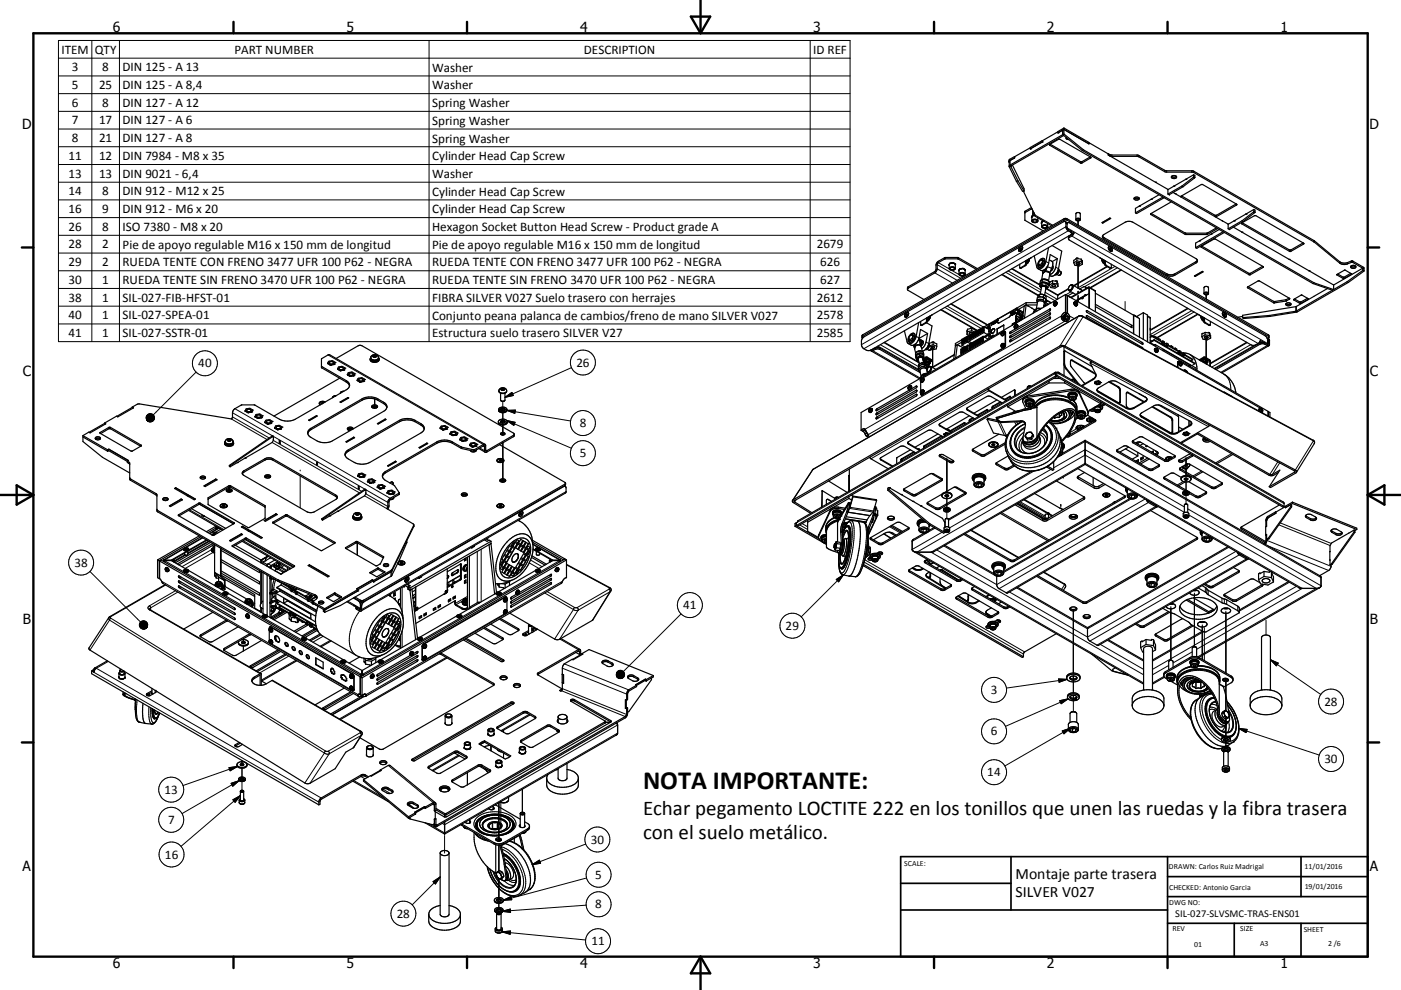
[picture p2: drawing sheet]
<svg xmlns="http://www.w3.org/2000/svg" width="420mm" height="297mm" viewBox="0 0 420 297" stroke-linecap="round" stroke-linejoin="round" font-family="sans-serif">
<defs><g id="words">
<text font-size="7.9" x="192.8" y="236.7">NOTA IMPORTANTE:</text>
<g font-size="6.3">
<text x="192.8" y="244.4">Echar pegamento LOCTITE 222 en los tonillos que unen las ruedas y la fibra trasera</text>
<text x="192.8" y="251.6">con el suelo metálico.</text>
</g>
<g font-size="4.7">
<text x="304.5" y="263.8">Montaje parte trasera</text>
<text x="304.5" y="269.2">SILVER V027</text>
</g>
<g font-size="4.2">
<text x="33.9" y="9.6">6</text>
<text x="103.9" y="9.6">5</text>
<text x="173.9" y="9.6">4</text>
<text x="243.8" y="9.6">3</text>
<text x="313.9" y="9.6">2</text>
<text x="383.9" y="9.6">1</text>
<text x="6.7" y="38.7">D</text>
<text x="410.5" y="38.7">D</text>
<text x="6.9" y="112.9">C</text>
<text x="410.7" y="112.9">C</text>
<text x="6.9" y="187.1">B</text>
<text x="410.7" y="187.1">B</text>
<text x="6.8" y="261.4">A</text>
<text x="410.7" y="261.4">A</text>
<text x="33.9" y="290.4">6</text>
<text x="103.9" y="290.4">5</text>
<text x="173.9" y="290.4">4</text>
<text x="243.8" y="290.4">3</text>
<text x="313.9" y="290.4">2</text>
<text x="383.9" y="290.4">1</text>
</g>
<g font-size="3.9">
<text x="18.5" y="16.1">ITEM</text>
<text x="28.4" y="16.1">QTY</text>
<text x="70.3" y="16.1">PART NUMBER</text>
<text x="175" y="16.1">DESCRIPTION</text>
<text x="243.8" y="16.1">ID REF</text>
<text x="21.5" y="21.4">3</text>
<text x="30.6" y="21.4">8</text>
<text x="36.7" y="21.4">DIN 125 - A 13</text>
<text x="129.5" y="21.5">Washer</text>
<text x="21.5" y="26.7">5</text>
<text x="29.7" y="26.7">25</text>
<text x="36.7" y="26.7">DIN 125 - A 8,4</text>
<text x="129.5" y="26.8">Washer</text>
<text x="21.5" y="32">6</text>
<text x="30.6" y="32">8</text>
<text x="36.7" y="32">DIN 127 - A 12</text>
<text x="129.5" y="32.1">Spring Washer</text>
<text x="21.5" y="37.3">7</text>
<text x="29.7" y="37.3">17</text>
<text x="36.7" y="37.3">DIN 127 - A 6</text>
<text x="129.5" y="37.4">Spring Washer</text>
<text x="20.6" y="47.9">11</text>
<text x="21.5" y="42.7">8</text>
<text x="29.7" y="42.7">21</text>
<text x="29.7" y="47.9">12</text>
<text x="36.7" y="42.7">DIN 127 - A 8</text>
<text x="36.7" y="47.9">DIN 7984 - M8 x 35</text>
<text x="129.5" y="42.8">Spring Washer</text>
<text x="20.6" y="53.3">13</text>
<text x="29.7" y="53.3">13</text>
<text x="36.7" y="53.3">DIN 9021 - 6,4</text>
<text x="129.5" y="48">Cylinder Head Cap Screw</text>
<text x="129.5" y="53.3">Washer</text>
<text x="20.6" y="58.6">14</text>
<text x="30.6" y="58.6">8</text>
<text x="36.7" y="58.6">DIN 912 - M12 x 25</text>
<text x="129.5" y="58.7">Cylinder Head Cap Screw</text>
<text x="20.6" y="63.9">16</text>
<text x="30.6" y="63.9">9</text>
<text x="36.7" y="63.9">DIN 912 - M6 x 20</text>
<text x="129.5" y="64">Cylinder Head Cap Screw</text>
<text x="20.6" y="69.3">26</text>
<text x="30.6" y="69.3">8</text>
<text x="36.7" y="69.3">ISO 7380 - M8 x 20</text>
<text x="129.5" y="69.3">Hexagon Socket Button Head Screw - Product grade A</text>
<text x="20.6" y="74.5">28</text>
<text x="30.6" y="74.5">2</text>
<text x="36.7" y="74.6">Pie de apoyo regulable M16 x 150 mm de longitud</text>
<text x="129.5" y="74.6">Pie de apoyo regulable M16 x 150 mm de longitud</text>
<text x="244.9" y="74.5">2679</text>
<text x="20.6" y="79.8">29</text>
<text x="30.6" y="79.8">2</text>
<text x="36.7" y="79.8">RUEDA TENTE CON FRENO 3477 UFR 100 P62 - NEGRA</text>
<text x="129.5" y="79.8">RUEDA TENTE CON FRENO 3477 UFR 100 P62 - NEGRA</text>
<text x="245.9" y="79.8">626</text>
<text x="20.6" y="85.2">30</text>
<text x="30.6" y="85.2">1</text>
<text x="36.7" y="85.2">RUEDA TENTE SIN FRENO 3470 UFR 100 P62 - NEGRA</text>
<text x="129.5" y="85.2">RUEDA TENTE SIN FRENO 3470 UFR 100 P62 - NEGRA</text>
<text x="245.9" y="85.2">627</text>
<text x="20.6" y="90.5">38</text>
<text x="20.6" y="95.8">40</text>
<text x="30.6" y="90.5">1</text>
<text x="30.6" y="95.8">1</text>
<text x="36.7" y="90.5">SIL-027-FIB-HFST-01</text>
<text x="36.7" y="95.8">SIL-027-SPEA-01</text>
<text x="129.5" y="90.6">FIBRA SILVER V027 Suelo trasero con herrajes</text>
<text x="129.5" y="95.9">Conjunto peana palanca de cambios/freno de mano SILVER V027</text>
<text x="244.9" y="90.5">2612</text>
<text x="244.9" y="95.8">2578</text>
<text x="20.6" y="101.1">41</text>
<text x="30.6" y="101.1">1</text>
<text x="36.7" y="101.1">SIL-027-SSTR-01</text>
<text x="129.5" y="101.2">Estructura suelo trasero SILVER V27</text>
<text x="244.9" y="101.1">2585</text>
<text x="59.4" y="110.2">40</text>
<text x="172.8" y="110.1">26</text>
<text x="173.8" y="128.2">8</text>
<text x="173.8" y="137.2">5</text>
<text x="22.4" y="170">38</text>
<text x="204.8" y="182.8">41</text>
<text x="235.5" y="189">29</text>
<text x="297" y="208.3">3</text>
<text x="397.1" y="211.8">28</text>
<text x="297" y="220.6">6</text>
<text x="296" y="232.9">14</text>
<text x="397.1" y="228.9">30</text>
<text x="49.4" y="238.2">13</text>
<text x="50.4" y="247.1">7</text>
<text x="49.4" y="257.6">16</text>
<text x="177.1" y="253.2">30</text>
<text x="178.5" y="263.7">5</text>
<text x="119" y="275.3">28</text>
<text x="178.5" y="272.5">8</text>
<text x="177.3" y="283.6">11</text>
</g>
<text font-size="3.1" x="352.3" y="275.3">SIL-027-SLVSMC-TRAS-ENS01</text>
<g font-size="2.4">
<text x="271.1" y="259.7">SCALE:</text>
<text x="350.4" y="260.8">DRAWN: Carlos Ruiz Madrigal</text>
<text x="391.1" y="260.6">11/01/2016</text>
<text x="350.5" y="267">CHECKED: Antonio Garcia</text>
<text x="391.2" y="266.7">19/01/2016</text>
<text x="350.5" y="271.4">DWG NO:</text>
<text x="351.5" y="279.3">REV</text>
<text x="371.9" y="279.4">SIZE</text>
<text x="390.9" y="279.6">SHEET</text>
<text x="358.1" y="284.1">01</text>
<text x="377.8" y="283.9">A3</text>
<text x="398.2" y="283.8">2 /6</text>
</g>
</g></defs>
<g fill="none" stroke="#000" stroke-width=".3">
<path d="M17.5 12.1h237.4v90.4h-237.4zM17.5 17.5h237.4M27.5 12.1v90.4M35.8 12.1v90.4M128.6 12.1v90.4M242.9 12.1v90.4M17.5 22.8h237.4M17.5 28.1h237.4M17.5 33.4h237.4M17.5 38.7h237.4M17.5 44h237.4M17.5 49.4h237.4"/>
<path d="M17.5 54.7h237.4M17.5 60h237.4M302.7 47.8v.4M302.8 48.1v1.4l.4 .2M303.1 49.8l-.5 .3M314.7 43.3v.3M323.9 48.5v.4M324.4 48.5v.4M327 47.1v.3M332.7 46.4v.4M333.4 46.5v.4M340.9 46.5v.4"/>
<path d="M341.5 46.7v.4M349.2 51.1v.4M349.8 51.2v.4M354.1 58.9v.2M357.3 51.2v.4M357.8 53.2l.3 .2M357.9 53l.3 .2M357.9 51.4v.4M17.5 65.3h237.4M17.5 70.6h237.4M17.5 75.9h237.4M281 79.4l7 4.1"/>
<path d="M281.3 78.8l3.3 1.9M283.2 77.3v.4M283.4 77.2v.4M287.1 77.2v.4M287.3 77.3v.4M307.2 79.6l.2 .1M307.4 63.4v.4M307.5 79.2l.1 .1M307.7 78.2l.5 .2M309.3 62.7l.2 .1M310 63.9h.1M310.3 64.5l5.3 3.1"/>
<path d="M313.6 78.5l.8 .4M319 65.6v.4M319.6 66.9l.3 .2M319.9 65.6v.4M319.9 68.2l-.3-.2-61.3 35.4M319.9 68.4l60.1 34.7M320.3 68.8v.4l-61.3 35.4M320.5 70.7l.1 .5M321 69.2v.4M321.3 70l.3 .1M321.3 70.8l55.9 32.3M323.2 66v1.5"/>
<path d="M323.2 78.7v7.8M331 71.3v.4M331.2 78.2l-.5 .2M331.4 79.2l-.2 .1M331.7 79.6l-.2 .1M333.2 79.3v.1M334.3 79.9l-11.2 6.5M345 64.1v.3M355.3 69.9v.4M355.5 70v.4M358.5 78.5v.4M360.2 73.9v.3"/>
<path d="M361.8 70v.4M362 69.9v.4M364.2 64.6v.4M364.7 64.6v.4M370.7 61.2v.3M372.3 66.9v.3M375.8 63.6l.4 .2M375.9 63.4l.4 .2M378.7 80v.2M386.6 75v.4M387 75v.4M390.8 73v.2"/>
<path d="M393.9 72.2v.4M394 72.2v.4M401.7 78.5v.4M404 78.8v.4M405.1 78.3v.4M405.6 78.3v.4M17.5 81.2h237.4M17.5 86.5h237.4M17.5 91.9h237.4M17.5 97.2h237.4M272.3 86.1v.4M276.3 97.5l.1 .1"/>
<path d="M277.5 96.8l.2 .1M277.8 96.3l.2 .2M278 95.3l.5 .3M280.3 81.9l5.2 3M281 80.7l6 3.4M282.2 92.8l10.8 6.3M283.3 92.2l10.8 6.3M284 91.8l10.8 6.3M285 91.2l11 6.3M285.3 81.1l2.3 1.3M288.2 82.8l.6 .3M297.7 99.9v.1"/>
<path d="M299 98.7h.1M299 98.6h.1M300.3 99.8h.3a.28 .28 0 0 1 0 .3 .28 .28 0 0 1-.4 0zM300.5 82.3l10.9 6.3M300.9 97.5v.1M300.9 99.5a.72 .72 0 0 1-.6 1.1M301.5 81.7l10.5 6M302.2 81.3l9.9 5.7M302.9 99.5l.5 .3M303.3 93.8l.2 .1M303.3 94.4l.2 .2M303.3 80.7l8.5 4.9"/>
<path d="M303.5 93.4l.3 .1M303.5 93.9h.2M303.5 93.9v.6M303.8 93.5v.1M303.8 93.5l-.3 .4M303.8 93.6l-.1 .9M304.2 97.6l.2-.1 .2 .2-.3 .4-.2-.1zM304.9 97.4a.71 .71 0 0 1-.7 1.1M305 92.8l-1.2 .7M305.1 92.9l-1.3 .7M305.1 94h-.1M305.9 94.9v1.2"/>
<path d="M305.9 80.4l.2 .1M306.3 95v.4M306.4 94.9h.1M306.4 94.9l.2 .1M310 92.8v.7l1-.3M312 92.5a1.13 1.13 0 0 0-1.4 .3l1.2-.1M312.7 85.9l-.4 .2M313.2 88.4l3.1 1.8M313.3 81.5l1.1 .2 .3 .3M313.3 86l.3 .3M313.3 87.7l3.7 2.1M313.5 81.3l.7 .1 .6 .4"/>
<path d="M313.6 86.6l3.5 2 3.2-1.8M313.6 89.9l1.6 .9M314 80.1l1.3 .5M314.1 90.3l-.7 .4M314.7 92.7l.3 .1M314.7 93.9l.3 .2M314.7 95.2l.3 .1M316 90.8h.3a.28 .28 0 0 1 0 .4 .28 .28 0 0 1-.4 0zM316.5 80.2l.9 .4M316.7 90.6a.74 .74 0 0 1-.7 1.1M318.3 94.8l-59 34M318.7 95.2l.4 .6"/>
<path d="M318.8 94.8a.74 .74 0 0 1 .7 1.1M319.2 94.4v.2M319.2 96.4l-58.9 34M319.7 96.4l.5 .3M320.6 94.8l1.5 .8M321.1 87.5l-1.5 .9M322.2 90.6a.76 .76 0 0 0 .6 1.1M322.6 90.7v.1M323.2 87.4v.5M323.2 88.7v1.8M323.3 94.9l-5.5 8.9M323.3 94.9l-79.5 45.9"/>
<path d="M323.3 94.9l.8-.1 .6 .3M323.4 94.8l-.1 .1M324.2 87h.1M324.6 94.8l.1 .3M324.7 95.1l-5.4 8.7M324.7 95.1l69.1 37.2M325.3 88.4l-2.7 1.7M325.5 86.5h.1M325.9 94.7l-.2 .1M325.9 93.2l-.2 .1M326.3 86.2l.1 .3 .2-.1 1.8 1M332 80l-9.9 5.8"/>
<path d="M333 80.4l-.2 .1M335 80.3l-9.8 5.7M336.1 81l-9.3 5.3M337.3 90.5v2.6M344 94.9l.8 .5M349.8 82.2v.4M352.2 82.2v.4M356.2 92.6l-11.4 6.6M357.3 93.2l-12.5 7.2M358 93.6l-12.5 7.2M359 94.2l-12.3 7.2M360.9 95.3l-.5 .3"/>
<path d="M361.1 96.3l-.2 .2M361.3 96.8l-.1 .1M361.6 88.1v1.6M362.6 97.5l-.1 .1M372.7 95.3l.1 .3M374.1 86.1v.3M374.4 82v.4M374.9 82v.4M381.8 90.4v.4M382.1 90.5v.4M385.5 89.9v.4M385.7 89.9v.4"/>
<path d="M386.6 89.5v.3M387.9 89.8v.2M388.5 92l.1 1.7M388.7 91.9v1.4l.3 .2M389.7 90.6v.4M390 90.6v.4M392.2 89.6v.2M400.8 82.3v.2M402.7 83.2v.4M403 83.2v.4M405.2 82.1v.2M408.5 81.2l.3 .2"/>
<path d="M408.6 81l.3 .2M408.9 80.2v.4M58.8 111.6l-12.8 12.9M96.5 110v.4M98.4 106.5l46.5 26.9v.4l.4 .2 .3-.2M103.8 114.2v.4M108.5 119.7v.4M111.2 107.3a1.31 1.31 0 0 0 2.3 0M111.8 106.7a.56 .56 0 0 1 .7-.2 .56 .56 0 0 1 .3 .5 .56 .56 0 0 1-.6 .3 .56 .56 0 0 1-.4-.6zM112.3 119.7v2.8M113.3 119.7v.4M149.6 117.3a1.34 1.34 0 0 0 2.3 0"/>
<path d="M150.2 116.6a.55 .55 0 0 1 .7-.2 .55 .55 0 0 1 .3 .6 .55 .55 0 0 1-.6 .2 .55 .55 0 0 1-.4-.6zM151.4 119.2l2.1-1.5 .4 .9zM171.3 110.3l-19.9 8.9M258.6 100.5v.4M261.6 104.8h.1M261.7 105.2l14.2 8.2M262.2 104.4l.1 .1M262.4 104.4v.4M263.2 103.8l12.2 7M263.8 104.4v.4M263.9 103.4l11.5 6.6M265 102.8l10.6 6.1"/>
<path d="M273.1 115.8a.75 .75 0 0 1-.7 1.1M274.2 103.9h.1M274.2 103.4v.5M274.6 118.3l.3 .1M274.6 117.1l.3 .1M274.6 115.9l.3 .1M274.7 100.9l.8 .5M275.2 102.2h.5M275.9 103.5l-.9-.1-.6 .3M276 102.1v1.2M276 103.8a1.3 1.3 0 0 0-1.6 .2M276.2 117.2a.25 .25 0 0 1 .2 .3 .25 .25 0 0 1-.4 .1z"/>
<path d="M276.3 112.7l-.1 .2M276.5 118.4l.1 .1M276.6 107.5a.7 .7 0 0 0-.8-.3 .7 .7 0 0 0-.5 .6M276.8 113.5a.76 .76 0 0 1-.6 1.1M276.8 117a.74 .74 0 0 1-.6 1.1M276.8 108.3l.2 .1M276.9 108.8l.2 .1M276.9 112.6l-1 .8M277.3 112.2l-1 .6M277.4 112.1l-.7 .1-.4 .5M277.5 109.1a.6 .6 0 0 1 1 .1M277.5 107.2v.2"/>
<path d="M277.6 102.6l.9 .5M278 110.3l.2 .1M278 107.2v.2M279.3 107.9v.2M279.6 103.9v6.4l6.5-3.8M290.7 103.8h-.1M296.4 100.4l-1.2 .8M296.5 117v.2l-35.4 20.4M300.3 103.3h.3a.3 .3 0 0 1 0 .3 .3 .3 0 0 1-.4 .1zM300.9 104.3l.1 .1M300.9 103.1a.71 .71 0 0 1-.6 1.1M301.3 103.5l.2 .1"/>
<path d="M302.7 118.9l.2 .1M302.9 100.7l.5 .3M302.9 102l.5 .2M304.2 117.1l.2 .1M308.1 118.8v.4M313 119.2a10.5 10.5 0 0 1 6.8 0M316.1 112.2l-77 44.5M317.5 111.8l-.3 .2M317.6 112.2l67.4 38.9M319.2 105.4l-.2 .1M319.2 109l-.2 .2M319.8 110.6l-.2 .1"/>
<path d="M320.5 119.5a1.24 1.24 0 0 1 2.1 0M320.5 119.3a9.4 9.4 0 0 0-9.8 1.2l-.6 1-.1 .7M320.7 119.3a1 1 0 0 1 1-.3 1 1 0 0 1 .8 .7 1.05 1.05 0 0 1-1.9-.3zM321.1 116.8v.4M321.5 108.1l-.2 .1M323.5 117.6v.4M326.9 108.9l35.4 19.1M327.1 108.4h.1M327.6 113.7v.3M329.4 117.5v.2M335.3 116l-.2 .1M335.9 117.1l-.2 .1"/>
<path d="M338.3 117.7l-.2 .1M342.4 104.2l-.2 .1M342.4 102.7l-.4 .3M346.4 104.5a.73 .73 0 0 0 .6 1.1M346.7 104.7h.2l.2 .4a.3 .3 0 0 1-.3 0 .3 .3 0 0 1-.1-.4zM349.1 103.4v.3M353.1 108.7l-.1 .1M353.6 108.6a.72 .72 0 0 0 .6 1.1M354 108.7a.29 .29 0 0 1 .3 .2 .29 .29 0 0 1-.2 .4zM354 106.2v.3M357.6 107.8l-.5 .5M358.2 109l-.9 .7"/>
<path d="M358.5 110.4l.1 .6M359.6 107.9v.1M360.9 107.2v.2M361.3 107.2v.2M361.6 100.9v8.3M362.5 107.9l-.6 .5M362.9 108.5l-.2-.1-.8 .4M366.9 112.2a5 5 0 0 1 2.1 4.8M373.9 102.8l-11 6.4M375 103.4l-11.7 6.7M376 103.6l-12 6.9M377.7 102.5l.4 .2"/>
<path d="M377.8 102.8v.5M379.2 102.8v.5M379.9 103.3v.4l-13.9 8M380 103.2l.3-.1 .3 .2M380.3 100.5v.4M380.3 102l.3 .2M30.1 129.7v.3M32.6 128.2v.4M33.1 128.2v.4M38.6 138.6v.4M42.3 133.5v.3M67.5 132.5a1.34 1.34 0 0 0 2.4 0"/>
<path d="M68.2 131.9a.57 .57 0 0 1 .7-.3 .57 .57 0 0 1 .3 .6 .58 .58 0 0 1-.6 .2 .58 .58 0 0 1-.4-.5zM69.3 125.7l10.7 6.2M69.7 123.8l12 6.9M69.7 125.1l11 6.3M70.4 122.6l46.6 26.9v.4M79.4 137.6v.4M81.6 132.7l26.2 15.2M81.8 137.6v.4M81.9 130.9l27.5 15.8M81.9 132.1l26.5 15.3M93.2 128.5v.4M104.4 135v.4"/>
<path d="M115 120.7v.4M119.7 126.1v.4M124.4 126.1v.4M126.2 127.1v.4M130.9 132.6v.4M135.6 132.6v.4M138.3 134.1v.4M138.4 134.1v.5M141.9 134.9v.4M142.3 134.9v.4M143.9 134.4l1.4 .8 .3-.2 .4 .2v.4M150.7 120.4v2.8"/>
<path d="M150.7 123.8v3.1M150.8 127.5v3M150.8 132.8v11.9M151.9 126.2l19.4 8.3M151.9 126.2l2.5 .5-.4 .9zM152 123.1l19.1 3.2M152 123.1l2.5-.1-.2 1zM153.9 130.6v.4M259.8 129.9l.2 .1M260.3 130.7l.5 .3M260.7 122.8h.3a.28 .28 0 0 1-.1 .4 .28 .28 0 0 1-.4-.1zM261.3 122.6a.76 .76 0 0 1-.6 1.1"/>
<path d="M262.9 125.1l.4 .3M262.9 123.9l.4 .3M262.9 122.7l.4 .2M264.2 137.9v.2M270.1 138.1l.2 .1M270.3 137.6l.2 .2M272.4 133.1v.2M275.4 134.7l.2 .1M276.9 134.1l.2 .1M277.1 133.7l.2 .1M281.8 136.6v.4M281.9 127.6v.2"/>
<path d="M283.9 137.4v10.3M284.7 138.3v.4M289.1 126.8l.1 .1M290.1 122.9v.2M290.6 126.2l.2 .1M290.8 125.8l.2 .1M291.7 135v.4M294.1 136.3v.4M295.3 136.3v.4M295.9 122.9l.2 .1M297.4 122.3l.2 .1M297.7 121.9l.1 .1"/>
<path d="M298.8 139v.5M299.2 126.6l1.9 4M299.8 126.6l1.9 4M300.5 126.5l.1 .3M303.9 139.4v.1M304.2 126.6l.5 .9M306 126.2l.1 .3M306.5 132.3a2.46 2.46 0 0 0 1.6 3.7M306.6 126.5a7.1 7.1 0 0 0-4.4 8.9 6.8 6.8 0 0 0 8.4 2.7 7.8 7.8 0 0 0 6-8.5l-.7-1.4-1.5-1.5M306.7 131.1a3.2 3.2 0 0 0-.5 4.5M307 129.6a4.5 4.5 0 0 0-2.2 4.8M307.3 128.4a4.6 4.6 0 0 0-2.7 5.6"/>
<path d="M307.3 128.1a4.4 4.4 0 0 0-2.3 6.8 5.7 5.7 0 0 0 9-4.2l-.3-1.2-.9-1M307.4 127.2a5.9 5.9 0 0 0-3.9 7.4 5.9 5.9 0 0 0 8.3 1.3 5.2 5.2 0 0 0 2.4-7.6l-.7-.7M307.6 121.4a1.24 1.24 0 0 1 2.2 0M307.8 121.3a.99 .99 0 0 1 1-.3 .99 .99 0 0 1 .8 .7 1.07 1.07 0 0 1-1.9-.3zM308.1 132.6l.1 .2M308.9 122.8h.1M309.1 132.5l.1 .2M309.9 130.8l-.6 1-1.2 .2-.6-.8M310.6 122.2a8.7 8.7 0 0 1 9.8-1.5 3.4 3.4 0 0 1 2.3 2.8M311.6 130.3a2.41 2.41 0 0 1 1.4 3.5M311.8 131.5a2.74 2.74 0 0 1-1.5 3 2.74 2.74 0 0 1-3.3-.8M311.9 129.8a2.96 2.96 0 0 1 1.9 2.2"/>
<path d="M312.4 129l1.4 1.2M312.7 128.6l1 1.2M314.9 129.2a5.8 5.8 0 0 1-3.4 7.2 6 6 0 0 1-8.2-1.8M316.1 125v.5M316.2 124.9v.6M316.6 128.5a6.7 6.7 0 0 1-2.5 8.5 8.8 8.8 0 0 1-11.3 .2l-1.1-1.8M316.9 137.3l8.4-4.9 70.7 40.9M317.5 124.1v1.2M317.6 124v1.2M317.9 135.4a.61 .61 0 0 1 .5 .7 .61 .61 0 0 1-.6 .5l-.5 .1M317.9 131.4a7.7 7.7 0 0 1-5.2 9.1 7.7 7.7 0 0 1-9.7-2.2M318 135.1l.6 .7"/>
<path d="M318.3 124.4v.1M320.6 130.5v.5M321.6 123.4l-.5 1.1M321.7 123.5l-.6 1.2M321.8 120.1l.8 1 .3 1.1M321.8 123.6l-.7 1.2M322.1 124.2a3.8 3.8 0 0 1-2.2 2M323 128.3l-2.3 1.6M323.1 125a1.23 1.23 0 0 1 2.1 0M323.1 127.8l-.1 .1M323.4 124.8a1.01 1.01 0 0 1 1.7 .5 1.07 1.07 0 0 1-1.9-.3zM324.6 128.2h.1"/>
<path d="M324.7 128v.2M326.2 123.3v.4M328 122.9v.3M328.2 123.2a.96 .96 0 0 1 1.7 0M328.3 126.1v.4M328.4 123.2a.67 .67 0 0 1 .8-.4 .67 .67 0 0 1 .4 .8 .75 .75 0 0 1-1.2-.4zM331 121.1v.4M335 135.2v.4M335.9 120.5l-.2 .1M337.6 122.3v.2M339.7 132.4v.5M340 122.3v.2"/>
<path d="M342.3 125v.2M343.4 120.3v.2M346.9 135.8v.5M347.4 139.6v.4M349.2 137.9v.4M350.3 137.9v.4M350.6 129.7v.3M351 125.1l-.2 .1M351.6 129.5l-.2 .1M351.6 126.1l-.2 .1M352.1 136.9v.4M352.9 129.7v.3"/>
<path d="M353.4 128.1v1.4M354.5 138.2v.4M355.6 137.2v5.5M355.9 139.3l.3 .6M356.8 127.5v.2M357.5 136.5v.4M369.2 136.1l-4.8 2.8M377.7 122.5a.72 .72 0 0 0 .7 1.1M378.1 122.6h.1a.29 .29 0 0 1 .3 .3 .29 .29 0 0 1-.2 .3zM383.1 138.6l-2.4 3.7M383.7 138.9l-2.2 3.4M393.7 132.1l.1 .2"/>
<path d="M393.8 132.3l-5.4 8.7M393.8 132.3l.3 .4-.1 .4M39.1 143.7v.4M46.8 148.1v.4M47.3 153.2v.4M53.5 154.4v.3M56.8 152.9l10.3 6M59.6 151v.4M60 151v.4M62.5 149.3v.4M63.9 159.6l-1 .5M64.7 159.6l.5 .4"/>
<path d="M64.9 157.9l-.1 .1M65.6 158.3l-.2 .3M68.6 145.7v.4M68.7 146.1v1.6M69.1 145.7v.4M70.2 156.8v.3M73.1 141.3v.4M79.4 151.6v.5M81.8 156.6v.3M85.6 154.5v.4M86.1 154.5v.4M90 141v.3"/>
<path d="M90 142.8v9.6M100.6 148.5v.4M105.9 154.7a1.34 1.34 0 0 0 2.4 0M106.6 154a.58 .58 0 0 1 .7-.2 .58 .58 0 0 1 .4 .6 .58 .58 0 0 1-.7 .2 .58 .58 0 0 1-.4-.6zM109.3 148.7l6.6 3.9M109.7 146.9l6.6 3.8 .3-.2M109.7 148.1l6.6 3.9 .3-.3M115.6 141.4v.4M117.9 145.2l-.2 .1M119.6 148v.4M124 157.6v.4M155.3 156.1l.7 .3"/>
<path d="M168.9 145.9l.1 .1M169.4 145.2v.4M169.7 147.5l-61.3 35.4-.3-.2M238.7 149.9l-.5 .7M239.8 157.5l2.3 1.4M240.5 157.1l1.6 .9M243.8 140.8l-6 9.1M243.8 140.8l-.2 .2M243.8 140.8h.1M246.5 147.3h.1M246.5 147.3l-.2 4.5M247.9 149.8l.5 .1"/>
<path d="M248.4 149.9l.8 .6M248.4 149.9h.1M248.9 153v.4M250.1 154.7a.97 .97 0 0 1 1-.4 .97 .97 0 0 1 .7 .8 1.06 1.06 0 0 1-1.8-.3zM250.1 155.3a3.6 3.6 0 0 0-2.5 2.9M251.3 156.3a4 4 0 0 0-3.5 3.2M251.4 152.2v.4M251.6 155.9h.1M252 154.7a1.27 1.27 0 0 0-2.2 .1M252 154.7h.1M252 159.6h.4M252.4 157.2l.4 .1"/>
<path d="M252.8 159.7a1.77 1.77 0 0 1 1.3-1.7 10.6 10.6 0 0 1 .2 6.9l-.8 3.3a3 3 0 0 1-1.4 2.1 2.14 2.14 0 0 1-.6-2.2v-2.2M252.8 159.7l-.3 .9M252.8 159.6h.1M253 159.2l.3-1a1.86 1.86 0 0 1 1.5-1.6 3.4 3.4 0 0 1 .7 2.8 22.7 22.7 0 0 1-2.7 12.4 .65 .65 0 0 1-.8 0 .65 .65 0 0 1-.3-.7l-.2-2.2M253.9 153.4l.4 .1M254 159.3a3.1 3.1 0 0 0-1.3 2.5M254.2 157.8a4.6 4.6 0 0 1 .7 4 16.7 16.7 0 0 1-2.4 8.7h-.3M254.2 153.6l6.6 1.1M254.6 142.6l-.1 .1M254.7 152.5l7.1 1.1M254.8 152.2l7.1 1.1M255.2 156.2a3.1 3.1 0 0 1 .9 2.9 26.8 26.8 0 0 1-2.8 13l-.6 .4"/>
<path d="M258.9 156.7l.2 .1a3.9 3.9 0 0 1 .7 2.9 23.9 23.9 0 0 1-2.9 13.1l-.5 .2M260.2 158.4l.4 .1M261.5 156.2l-.2 .5M261.6 156l.1 .3M261.7 154.6l.4 .1M263 153.1v1.4M266.7 158l3.2 1.9M271.1 146.9v.4M272.3 158.5v.4M273.5 148.2v.4M274.6 148.2v.4M275.5 159a1.73 1.73 0 0 1 3 0"/>
<path d="M275.8 158.8a1.58 1.58 0 0 1 2.5 .4 1.5 1.5 0 0 1-2.6-.1zM278.2 151v.4M280.3 158.5l-6.8 3.9M280.5 152.3v.4M281.7 152.3v.4M282.3 143.8v.4M282.4 159.7l-8.9 5.2M283 159.2a.96 .96 0 0 1 1.7 0M283.2 159.2a.67 .67 0 0 1 .8-.4 .67 .67 0 0 1 .5 .8 .75 .75 0 0 1-1.3-.4zM283.4 156.7h-.1M283.9 148.4v3.9M283.9 152.7v2.8"/>
<path d="M289.4 147.9v.4M291 159.1l14.2 8.2M292 145.3a1.73 1.73 0 0 1 3 0M292.4 145.2a1.62 1.62 0 0 1 2.4 .3 1.5 1.5 0 0 1-2.6 0zM300.3 153.8l14.2 8.2M301.2 140.4v.4M302.4 140.4v.4M305.5 150.8l7.8 4.5M305.9 150.6l7.4 4.2M310 141.3l-25.6 14.8M312.6 155.6v.6M314 155.6v.6"/>
<path d="M315.1 140.8l-30.4 17.6M315.9 140.3l9.4-5.4 29.8 17.2M317.7 152.4l1.1 .4M318 151.4v.8M318.8 143.1v.3M323.3 143.1v.5M324.9 149.3v.5M328 145.9v.5M329.5 145.9v.5M337.1 148.9v.4M338.5 148.4a1.53 1.53 0 0 1 2.3 .5 1.49 1.49 0 0 1-2.6 0zM339.1 149.7l-38.2 22"/>
<path d="M341 148.6v.1M341 148.6a1.8 1.8 0 0 0-3 .1M341.2 148.5l-.2 .1M343.3 149.7l-44.5 25.7-18-10.4M344.3 150.8l-44.8 25.8M344.4 150.3h-.1M344.4 140.6v.4M345.6 140.6v.4M346.4 152l-44.7 25.8M346.5 151.5l-.1 .1M349.2 143.3v.4M353.9 140.6v.4"/>
<path d="M354.7 144.5l-1.8 1M354.7 154.9a.97 .97 0 0 1 1.7 0M355 154.7a.75 .75 0 0 1 .8-.2 .75 .75 0 0 1 .5 .6 .77 .77 0 0 1-.8 .3 .77 .77 0 0 1-.6-.6zM355.1 153.7l-29.8-17.2-50.4 29.2 68 39.2M355.6 143.4v3.9M355.6 147.7v3.5M356.1 152.7l39.9 23M356.4 154.5l38.3 22-35.7 20.6M358.6 148.8v.4M359.7 148.8v.4M360.2 141.3l-2.6 1.5M361.5 147.8v.4"/>
<path d="M363.3 146.1v.4M364.5 146.1v.4M366.2 145v.4M372.2 158.3v.4M379.8 156l-.3 .2M380.1 155.4h.1M383.4 157.5l15.4 6.2M383.8 156.9l15.3 6.1M388.2 141.5l-.1 .2M391.7 154.9v.4M392.9 155.6v.4M399.4 159.3v.4"/>
<path d="M400.5 160v.4M27 171.4l15.1 15.2M48.4 174.4l58.9 34M49.4 168.2l58.9 34.1v.2M49.6 175.5l-16.4 9.5M49.7 170.7l.4 .5a.31 .31 0 0 1-.5 0 .31 .31 0 0 1 .1-.5zM49.7 170.4a.72 .72 0 0 1 .7 1.1M52.6 177.2l-7.8 4.5M53.3 177.6l-8.1 4.8M54.2 176.1l-.5 .2M54.2 174.6l-.5 .2M54.2 173.1l-.5 .2"/>
<path d="M55 164.7l-5.6 3.3v.2h-.4M60.8 161.4l-5.1 2.9M63.4 164.9l-8.8 5.1M63.5 164.7a.58 .58 0 0 1 .7 .3 .58 .58 0 0 1-.2 .7 .81 .81 0 0 1-.5-1zM63.6 160.5l.4 .1M63.6 164.5l.3 .1 .4 .5M63.7 160.5l.2 .1M63.9 165.7l-8.4 4.8M64.3 171.7l1.8 1 .2-.1M64.3 160.3l.2 .1M64.3 165.7v.1M64.4 171.9l1.8 1 .1-.2"/>
<path d="M64.9 175.1a.75 .75 0 0 0 1.3 0M65.5 173.1l1.8 1 .1-.2M65.5 173.2l1.8 1 .2-.1M66.8 175.6l.7 .2M66.9 176l.2 .2M69.7 163.7v.2M72.9 162.2l14.4 8.3M73.5 161.5v.4M73.9 161.5v.4M79.6 168.2h.1M80.1 169.8l.8 .5M80.4 169.2l.9 .5"/>
<path d="M81.3 177.3l.2 .2M81.3 179.9l.3 .2M81.6 178.1l.3 1.1 .8 .5M82.1 178l.2 .9 .4 .3M82.2 173.8l-.6 3.2 1 .6M82.2 169.5l.3 .2M82.5 171.2l1.7 1M82.6 174l-.5 2.7 .9 .6M82.7 178h.1M82.8 170.7l.3 .2M82.9 170.5l.3 .1M83.2 170.7l1.6 .9"/>
<path d="M83.3 173.9v.5M83.4 174v.4M83.5 170.5l1.5 .9M83.6 170.4l.1 .1M84.1 170.3l1.8 1M84.7 169.3l-.7 1M85.1 169.6l-.6 .6 1.6 1M88.2 169.7v.3M94.4 178.4v.4M98 179.2v.2M100.2 177.9v.4M100.4 162.7v.3"/>
<path d="M100.5 177.9v.4M102.3 179v.2M103.6 164.3v.2M106.7 162.5v.4M107.1 162.9v3.6M107.2 162.5l-.1 4.1M111 171.7v.2M113.2 170.4v.4M113.4 170.4v.4M114.9 167v.3M115.3 171.5v.2M116.4 178.6l.4 .1"/>
<path d="M116.8 178.4v.3M116.8 178.7l.3 .2M117.2 171.5v1.4M117.3 171.1v.4M117.5 171.4v1.3M117.5 170.8v.5M120.6 176.2v7.4M123.8 179.4l.1 .1M126.3 172.9l-.7 .4M134.1 173.5h.1M135.6 172.6l.1 .1M136 179.2v.2"/>
<path d="M137 171.8l.1 .1M137.8 173.8l.3 .2M138.1 172.6l-4 2.3M138.1 169.2l.2 .1M138.1 173.4l.2 .2M139.2 180l.5 .3 .4-.2M139.5 167.8l-.2 .1M140.1 178.9l-3.6 2.1M140.1 179.5l-.2 .1M140.1 170.2a.41 .41 0 0 0-.3 .4 .41 .41 0 0 0 .2 .4h.1M140.1 169.7a1.06 1.06 0 0 0-.8 1.5M142.1 163.8l-.7 .4"/>
<path d="M143.1 165.5v15.3M144.3 164.8v15.8M146.4 161.3l-.4 .6M151.4 179.1l.1 .1M151.9 179.4a.75 .75 0 0 0-.7 1.2M153.1 179.5l.2 .2M155.4 177.6h.1a.25 .25 0 0 1 .1 .3 .25 .25 0 0 1-.4 0zM155.6 177.2a.72 .72 0 0 0-.7 1.1M158.7 168.9l2.9 1.6M159 168l3.5 2M159.8 163.4l1.6 .9M162 164.7l5.7 3.3v.2h.4"/>
<path d="M163.3 177.9l8.6 5M164 177.5l8.3 4.8M164.7 175l.4 .3M164.7 173.8l.4 .3M164.7 172.6l.4 .3M167.2 170.8l.1-.1a.25 .25 0 0 1 .1 .4 .25 .25 0 0 1-.4 0zM167.3 170.4a.72 .72 0 0 0-.6 1.1M167.7 168.2l-58.9 34.1v.2M168.6 174.4l-58.9 34M169.8 169.5l12.7 6.8M182.5 176.3l.2 .2-.1 .3M182.6 176.8l.3 .3v.4"/>
<path d="M182.6 176.8l-9.6 5.5M182.8 176.3h-.3M182.9 177.5l-9.6 5.6M182.9 177.5l-5.3 8.6M183.1 177.3l-.2 .2M245.4 160.5v.4M247.8 161.8a.81 .81 0 0 0-1.2 .7l.5 .3h.7M247.8 161.6a1.09 1.09 0 0 0-1.4 .6M250.4 163.1l.3-.4v1.2l-.4 .9-.1-.4M250.7 173.8l2.2-1.3-1.5 2.1zM251.6 165.7h.4M251.9 165.1l.4 .1"/>
<path d="M251.9 162.7l.1 .6-.1 1.2-.4 .7M251.9 166.3l.1 2 .4 .8M252.2 162.8l.5 .1M252.6 161.4l.1-.5a2.17 2.17 0 0 1 1.2-1.8 8 8 0 0 1 .2 5.2l-.8 3.5a1.35 1.35 0 0 1-1.2 1.4l-.3-1.2-.1-1.8M252.9 172.5l-12.7 12.6M253.4 166.9v.6M254.4 161l-.2 .6M259.1 168.6l47.7 27.6M259.3 168l47.9 27.6M259.5 166.9h.3M259.7 166.3h.4M260 164l.5 .1"/>
<path d="M260.1 160.8l.1 .1M261.1 161.5v.4M261.5 167.8v.2M261.5 168a.97 .97 0 0 1 1.7 0M261.7 168a.79 .79 0 0 1 .7-.3 .79 .79 0 0 1 .6 .6 .77 .77 0 0 1-.7 .2 .77 .77 0 0 1-.6-.5zM263.4 162.9v.4M263.5 165.7l.6 .3M264.4 165.9v.4M264.6 162.9v.4M264.9 160.2l2 1.2M266.9 161.4l.1 .1M267 161.3l-.1 .1"/>
<path d="M272.6 171.2v.4M274.1 170.6v.2M276.5 170.6v.2M277.4 168.5v.4M277.6 168l.7 .4M278.1 173.1v.2M278.3 168.4l.5 .9M278.3 168.4h.1M278.8 171.7v.2M279 172.8l-.2 .1M282 170.9l.4 .1M282.1 176.6v.4"/>
<path d="M282.4 171l4.9 3M282.5 171h-.1M283 163.8l15.8 9.1 .2-.1M283.3 176.6v.4M285 175.6v.4M286.8 173.9v.4M286.8 179.3v.4M288 173.9v.4M290.2 178.3v.7M290.4 179.8l-.2 .1M291.5 176.6v.4M297.9 171.9a1.73 1.73 0 0 1 3 0"/>
<path d="M298.2 171.7a1.58 1.58 0 0 1 2.5 .4 1.49 1.49 0 0 1-2.6-.1zM302.9 168v.4M304.1 168v.4M312.8 171.7l6.4 3.7M319.1 175.2l.1 .2M319.2 175.4l-.9 1.4M319.2 175.4l.2 .3v.5M343.9 175.3a1.73 1.73 0 0 1 3 0M344.4 175a1.54 1.54 0 0 1 2.3 .5 1.5 1.5 0 0 1-2.6-.1zM358.1 177.9v16.1M358.8 161.4v.5M360.4 161.7a1.74 1.74 0 0 1 3 0"/>
<path d="M360.7 161.5a1.62 1.62 0 0 1 2.5 .4 1.5 1.5 0 0 1-2.6-.1zM361.4 176.3v1.3M361.8 176.7v1.3M362.2 177.1v1.3M362.5 175.8v.4M363.6 175.8v.4M366.4 179.5v1.3M367.1 179.7v1.4M367.2 178.5v.4M367.8 180v1.3M368.4 164.2l-42.4 24.5-21.2-12.3M369.5 179.9v.4"/>
<path d="M370.5 165.4l-44.5 25.7-23.4-13.5M370.7 179.9v.4M371.3 171.4v.4M371.5 166.5l-44.8 25.8M371.6 166l-.1 .1M373.7 167.7l-44.8 25.9M373.7 167.3h.1M378.4 175.4v.5M379.2 163v.2M379.5 162.4l.3-.3 19.3 7.8M379.8 161.8h.1M379.8 161.8l.2 .1"/>
<path d="M380.3 163.8l18 7.4M386.6 174.7l-15 8.6M388.7 175.9l-43.2 24.9M32.5 198.4l-3.6 2.1 67.4 38.9M32.6 185.3l.2 .7M32.8 186l64.5 39.9M32.8 186l-5.8 9M32.9 185h.3M33.2 185v.5M33.2 185.5l-.4 .5M33.2 185.5l64.4 39.8M44.8 183l33.2 19.1"/>
<path d="M44.8 181.7l.4 .7M44.8 181.7a.64 .64 0 0 0-.5 .7 .64 .64 0 0 0 .5 .6M45 182.9l-.2 .1M45.2 182.4l-.3 .4M45.2 182.4v.6M60.2 190.4v.4M67.3 194.5v.4M67.9 186v.4M70.5 185.7l-.3 .2M70.5 184.2l-.3 .2M70.5 182.7l-.3 .2M73 191.6v1.4"/>
<path d="M73 193.8v1.5M73.8 184.7l.4 .5a.3 .3 0 0 1-.4-.1 .3 .3 0 0 1 0-.4zM73.9 180.2a.78 .78 0 0 0 1.3 0M73.9 184.3a.71 .71 0 0 1 .6 .4 .71 .71 0 0 1 0 .7M75 190.1v.4M75.1 199.7v.4M80.8 188.9h.1a.29 .29 0 0 1 .3 .2 .29 .29 0 0 1-.2 .3zM80.9 188.5a.74 .74 0 0 1 .6 1.1M80.9 192a.72 .72 0 0 1 .6 1.1M81.3 185.3l.2 .1M81.3 182l.2 .1M81.3 188.1l-.1 .1"/>
<path d="M82.3 181.9l.4 .2M82.5 180.4l.3 .3M82.5 181.6l.4 .2M82.7 191.9h.1M82.8 182l1.6 .9M82.9 182.4l1.5 .8M82.9 180.2l.6 .5M82.9 180.6l.4 .2M82.9 182.4h.1M83.4 183.9l.4 .2M83.6 183.6l.4 .3M86.6 196.8l-8.7 5.1"/>
<path d="M88.7 198.1l-10.4 5.9M94 180.7v.4M96.9 190.9l-3.1 1.8M97 183.4l.3 .2M97.3 182.6v.4M97.4 182.6v.4M99 192.1l-3.1 1.8M104.3 180.3l3.8 2.2M107 182.5v.4M107.5 180.1l-.1 .1M107.8 183.3a13.5 13.5 0 0 0-2.7 11.1l.7 1.3 1 1M108 182.7l-.3 .2v.4"/>
<path d="M108.1 180.1v.4M108.1 181.6l.3 .2M108.1 181.4h.1M109 180.1l.1 .5M119.1 193.7v.2M119.8 191.2h.1M120.6 189.3v4.9M123.4 196.4l.1 .1M123.7 195.5a.72 .72 0 0 0-.6 1.1M124.5 180.4l-.5 .3M124.6 195.7l.5 .3M124.6 197l.5 .2"/>
<path d="M124.6 198.2l.5 .3M126.5 194l.1 .1M126.5 197.8l.1 .1M127 193.2l.1 .1M127.7 193.4a.7 .7 0 0 0-.7 .4 .7 .7 0 0 0 .1 .7M127.7 196.9h-.1a.74 .74 0 0 0-.5 1.1M132.1 195.9v.4M133.8 197.2l-32 18.5M138.5 182.4v.3M138.8 180.2l-2 1.2M140 182.4v.3M140.1 182.3h.1"/>
<path d="M140.2 182.3v.3M150.6 191.3v.4M150.9 198v.4M151.7 183.4h.1a.25 .25 0 0 1 .1 .3 .25 .25 0 0 1-.4 .1zM151.9 183a.72 .72 0 0 0-.7 1.1M153.1 182l.2 .1M153.1 180.8l.2 .1M155.3 188.6v.4M156.9 190.1v.4M159.9 188.3v.5M167.9 191.7l5.5 3.2M169.2 199.2l19.3 7.8"/>
<path d="M171.9 182.9l.8 .3 .6-.1M171.9 182.9l-5.6 8.8M172.3 182.3l-.4 .6M172.3 182.3h.7M173 182.3l.3 .8M173.3 183.1l-5.5 8.7M173.4 195.3l.3 .2M182.3 198.3v.4M183.5 198.9v.4M204.2 184.2l-17.3 17.3M290.3 180.6v.2M292.7 180.7v.2"/>
<path d="M296 184.2v.2M296.2 184.8v.4M296.8 188.2v.2M296.9 188.5a.95 .95 0 0 1 1.7 0M297 188.4a.75 .75 0 0 1 .8-.4 .75 .75 0 0 1 .6 .7 .78 .78 0 0 1-.8 .2 .78 .78 0 0 1-.6-.5zM297.4 184.8v.4M299.2 183.8v.4M299.8 186.3v.4M300.9 182v.5M302.1 182v.5M321.8 182.8v19.1M324.6 180.5v.4"/>
<path d="M325.8 180.5v.4M329.9 193.3l13 7.5M332 192.1l10.9 6.3M341.8 187.7v.4M342.9 194.6a1.54 1.54 0 0 1 2.6 0M343 187.7v.4M346.6 190.4v.4M348.9 191.8v.4M350.1 191.8v.4M350.4 199.6l-4.9 2.8M351 182v16.1M356.7 197.3v.4"/>
<path d="M357 199.6a1.24 1.24 0 0 1 2.2 0M357.1 199.9a4.6 4.6 0 0 0-4.3 3.4M357.4 199.4a.98 .98 0 0 1 1.6 .6 1.06 1.06 0 0 1-1.8-.4zM357.4 195.6l-5.7 3.3M358.8 194.8l31.6-18.3-65.1-37.5-46.2 26.7 63.8 36.7M359.2 199.8l1.8 .1 1.7 .5M359.2 199.6a6.6 6.6 0 0 1 6.4 3l.1 .7M359.5 197.3v.4M360.5 187.5v10.4M360.9 189.5l-15.4 8.9M361.1 188.3v9.9M367.5 183.4v18.5"/>
<path d="M371.1 181.8v1.4M379.6 186v4.5M380.9 197.9l15.1 10.5M380.9 197.9l2.3 1-.5 .9zM28.2 201.7l67.4 38.9M41.1 210l-.1 4.7a2.16 2.16 0 0 0 .8 2M44.1 208.1v.4M44.7 212l-.1 1.3a7.4 7.4 0 0 0 .5 3.6l.4 .3M45.2 212.4v2.2a2.61 2.61 0 0 0 .8 2.3 3.6 3.6 0 0 0 1.7-2.7M45.8 212.7v.9a2.04 2.04 0 0 0 .7 2M46 212.8v.5a2.02 2.02 0 0 0 .8 2.1l.4-.3 .6-1.2M46.3 213a.85 .85 0 0 0 .8 1.3l.4-.6"/>
<path d="M47.3 213.6l-.6 .6M76.2 203.1v.5M81.5 204.2l26.4 15.2M96.9 212.3v.4M105 202.8l-.1 .1M105 202.4a.75 .75 0 0 1 .6 1.1M105 206a.72 .72 0 0 1 .6 1M105.7 202.2l-.1 .1M106.2 206.8l-.1 .1M107.9 219.4l.2 .3-.1 .1M108 219.8l.3 .8M108 219.8l-9.6 5.6"/>
<path d="M108 208.2h.1M108.2 219.4h-.3M109.2 209l-9.5 5.5M111.7 202.9l.2-.2a.24 .24 0 0 1 .1 .4 .24 .24 0 0 1-.4 0zM111.9 202.3a.73 .73 0 0 0-.6 1.1M113 202.7l.3 .1M113 203.9l.3 .1M113 205.1l.3 .2M147.9 205v.4M149.2 218v.4M151 203.9h.1M151 219.1v.6"/>
<path d="M153.1 210.7v.4M156.9 213.5v.5M158.1 213.5v.5M158.6 214.3l-8.4 4.9M160.4 214.9v.4M161.4 201.9v.4M163.9 217.6v.4M165.1 217.6v.4M167.3 216.7h.1M167.5 219v.4M168.3 207.2l19.1 7.8M168.6 206.6l19.3 7.8"/>
<path d="M168.6 200.5l19.3 7.7 .3-.2M170 216.7h.1M172.2 209.9v.4M181.4 216.5v.4M183 216.1v.4M185.2 219.9l-51.9 30-4.8-2.8M185.2 217.5l-51.9 29.9-.7-.4M187.6 210v2.4M190 202.7v.4M191.2 203.4v.4M317.4 203.7l2.5 .1-2.4 .9zM317.7 210.2l2.5-.5-2.1 1.4z"/>
<path d="M318.5 219.3l2.4-.8-1.9 1.6zM319.9 203.8l-18.2 2.6M320.2 209.7l-18.7 8.2M320.3 218.8a1.73 1.73 0 0 1 3 0M320.8 218.5a1.53 1.53 0 0 1 2.3 .5 1.5 1.5 0 0 1-2.6 0zM320.9 218.5l-19.6 11.3M321.8 202.8v5.1M321.8 208.6v4.9M349 202.9l-3.5 2M349.5 201.5v.4M349.9 203.7a1.26 1.26 0 0 1 2.2 0M350.2 203.6a.98 .98 0 0 1 1-.3 .98 .98 0 0 1 .7 .7 1.05 1.05 0 0 1-1.8-.3z"/>
<path d="M353 204.7a4.2 4.2 0 0 1 3.9-3.3 8.4 8.4 0 0 1 8.2 1.9l.4 1.4M353.7 205.6l.9 1.2 1.2 .6M354 204.9l.6 1.1M354 204.9l.6 1M354.1 204.7l.5 1M357.2 200l-1.3 .4M357.5 205.1v.9M358.5 204.6v1.9M358.6 210.1a5.9 5.9 0 0 0-1 6.8 10.8 10.8 0 0 0 7.5 7.7l1.2-.1M358.6 204.6v2M359.9 204.6v2M360.1 204.6v1.9"/>
<path d="M361 205.2v.8M361.1 206.9v1.7M361.6 208.3a4.9 4.9 0 0 0-1.7 5.9 11.8 11.8 0 0 0 7.4 8.8h1.4l1.1-.4M362.6 213l.7-.2 1.1 .3M362.7 212.2l1.2 .1 1 .5M362.8 209.7a4.3 4.3 0 0 0-.9 5 9.1 9.1 0 0 0 5.4 6.3M362.9 207.3l-.1 .1M363.1 211.3l1.8 .4M363.5 208.2a3.2 3.2 0 0 0-3.1 3.4 12 12 0 0 0 5.8 10.3M363.9 213.4a3 3 0 0 0 1.1 4.3l.8 .4 .8-.1M364.1 209.5a2.82 2.82 0 0 0-2.3 3.6 8.9 8.9 0 0 0 5.9 7.7 2.55 2.55 0 0 0 2.9-2.9 9.8 9.8 0 0 0-2.5-6.3M364.5 210.4a2.23 2.23 0 0 0-2 2.6"/>
<path d="M364.6 210.7l-1 .2M366.8 203.8v.4M366.9 216l-.3 .1M367 203.9v.5M367.1 217.7l-.2 .9-.7 .8M367.5 203.5v9.8M367.5 215.1v5.9M367.6 217.4l-.2 1.5-.4 .8M367.6 216.4l-.3 .1M367.9 210.7a10.6 10.6 0 0 1 3.1 9.9 2.68 2.68 0 0 1-2.5 1.8M368.3 212.9a5.9 5.9 0 0 1 1 6.3 2.78 2.78 0 0 1-4.1-.6 8.3 8.3 0 0 1-2.7-5.6M368.3 216.4a3.8 3.8 0 0 1-.3 3.4"/>
<path d="M368.3 213.4a5.4 5.4 0 0 1 .7 5.8l-.4 .4M369.1 202.8v.4M371.4 218.5l24.1 8M371.4 218.5l2.5 .3-.3 1zM68.7 230.3l2.5-.3-2.2 1.3zM69.3 235l2.4-.8-1.9 1.7zM69.8 239.9l2.3-1.2-1.6 2zM70.6 223.4v.4M71.2 230l-16.3 5.7M71.7 234.2l-17.1 9.9M72.1 240v.1zM72.1 238.7l-17.8 15.2"/>
<path d="M72.5 223.3v.1M72.5 228.2v1.5M72.5 230.5v3.5M72.5 234.5v2.8M73.1 240l-.1 .1zM97.3 225.9l.8 .4 .6-.2M97.3 225.9l-5.9 9M97.6 225.3l-.3 .6M97.6 225.3l.8 .1M98.4 225.4l.3 .7M98.7 226.1l-5.8 8.9M106.1 234.2l9 5.2"/>
<path d="M108.2 232.9l1.2 .8M108.3 220.6l-9.6 5.5M108.3 220.6l-2.4 3.8M108.3 232.5v.4M108.5 220.4l-.2 .2M109.5 232.5v.4M114.8 236.8l2.3 1.3M116.3 236.4v.4M116.4 229.6l13.5 11.2M117.5 237v.4M123.6 227.7v.4M128.6 229.9v.4"/>
<path d="M135.6 234v.4M136.2 225.5v.4M136.6 225.8v.3M137.4 226.6l-7.9 4.5M137.4 225.5v.4M139.8 226.8v.4M139.9 227.3v.1M140.1 231.8v3.7M143.3 229.5v.5M144.5 229.5v.5M145.4 230.5v.3M145.9 230.7v.6"/>
<path d="M146.3 231v.7M146.8 230.9v.4M147.2 223.8v1.5M151 225.9v1.5M152.5 239.9a1.68 1.68 0 0 1-2.5 .7M156.3 222.1v.4M156.6 236.8v7.2M366.5 230.9a1.24 1.24 0 0 1 2.1 0M366.8 230.7a1 1 0 0 1 1.6 .6 1.08 1.08 0 0 1-1.8-.4zM367.5 221.5v2.5M367.5 224.5v.8M369.3 220.8l-1 .3"/>
<path d="M71.7 240.8a.98 .98 0 0 0 1.7 0M72.1 240.1l.4 .2 .5-.2M122.5 241.1l1.7 1.4M124 240.8v.4M125.2 241.5v.4M130 241.2l.3 .2 .4-.1M130 247.3l.3 .3M130.7 247.3l.3 .2M133.3 244.1v.4M133.3 250.7v5.2M133.8 244.1v.4M138.6 247.3v.4"/>
<path d="M139 248l.5 .4 .6 .2M140.9 246.3v.4M142.4 250a5.7 5.7 0 0 0 4.3 2.4M142.8 245.4a9 9 0 0 1 11.1 0 2.58 2.58 0 0 1-1.1 4.3 9.2 9.2 0 0 1-10-.8 2.37 2.37 0 0 1 0-3.5zM143 247.7a3.4 3.4 0 0 0 3 2.8M143.1 247.1a2.18 2.18 0 0 0 1.1 2.6M143.3 246l-.5 .6-.2 1v-.4M143.8 247.4l.6 1.1M143.8 247.1v.3M144 246.5l-.2 .3M144 246.5l-.2 .9M144 245.4l-.7 .6"/>
<path d="M144.1 245.6a2.3 2.3 0 0 0-1.1 3.2M144.4 245.9l-.4 .6M144.4 248.5l.3 .3M144.6 247.5a3.8 3.8 0 0 1 4.5-2.1 3.1 3.1 0 0 1 3.1 2.1M144.7 248.8l1.2 .6M145 249l.8 .4M145.1 248.6a1.7 1.7 0 0 1 1.3-2.6 4.7 4.7 0 0 1 5.5 1.3l.1 .5-.3 .8M145.3 245.2l-1 .7M145.4 245.2l-1 .7M145.8 244.6l-1.8 .8M145.8 244.6l-.5 .1M145.9 249.4l1.9 .4"/>
<path d="M146.2 244.9l-.8 .3M146.2 244.9l-.9 .3M146.4 244.4l-.6 .2M146.4 247.2a2.7 2.7 0 0 1 4.2 .5 2.55 2.55 0 0 1-3.9 .8l-.5-.7zM146.6 247.3v.9M147.2 244.7l-1 .2M147.2 244.6l-1 .3M147.3 249.8h.5M147.6 246.8v2M147.7 246.7v2M147.8 249.8h1M147.9 242.2v.4"/>
<path d="M148.1 252.8v.4M148.2 244.6l-1 .1M148.2 244.6l2 .2M148.2 244.6h-1M148.2 244.6h1M149.1 246.7v2M149.2 246.8v2M149.4 249.8h-.6M149.5 240.9v11.5M149.5 253.6v8.1M149.6 240.9v11.5M149.6 253.6v8.1"/>
<path d="M149.7 244.7l.5 .1M149.8 244.4l-1.1-.2-2.3 .3M149.8 244.4l1.1 .2M149.8 244.3l1.1 .3M149.9 251.5v.4M150.1 251.6v.4M150.2 240.5v8.3M150.2 244.8l.9 .3M150.3 254a11.8 11.8 0 0 1 7.1 12.6l-.7 1.2-.9 .8M150.3 249.6l-.9 .2M150.4 249.6l-1 .2M150.5 254.8a11.3 11.3 0 0 1 6.3 11.5 3.2 3.2 0 0 1-5.4 1.6 12.2 12.2 0 0 1-5.3-7.8"/>
<path d="M150.9 256.3a9.4 9.4 0 0 1 4.7 9.4l-.6 1.1-.5 .4M150.9 244.6l1 .3M151 252.8v.4M151 256.6a9 9 0 0 1 4.3 9.2 2.59 2.59 0 0 1-4.2 1 9.8 9.8 0 0 1-4.2-6M151.1 245.1l1.4 .9 .3 .6M151.1 245.1l1.1 .6M151.2 257.6a7.4 7.4 0 0 1 3.3 7.7 2.32 2.32 0 0 1-3.7 .4 8.6 8.6 0 0 1-3-4.3M151.4 258.8a3.5 3.5 0 0 1 2.2 4.6l-.2 .1M151.4 259.1l-.3 .1M151.4 244.7l.5 .2M151.6 249.1l-1.3 .5M151.9 244.9l1.6 1.1"/>
<path d="M152.3 248.6l-.7 .5M152.5 248.3l-.9 .8M152.6 252.4a11.6 11.6 0 0 1 7.4 12.7l-.6 1.2-.6 .6M152.7 245.6a2.31 2.31 0 0 1 1 3.2M152.8 246.6l.1 .6M152.8 246.6l.2 .6M152.9 247.2l-.4 1.1M153 247.2l-.5 1.1M153.2 245.7l.3 .3M153.5 246l.2 .3M153.7 247.1a2.26 2.26 0 0 1-1.1 2.6M153.7 246.3l.4 .6"/>
<path d="M153.7 247.7a3.5 3.5 0 0 1-3 2.8M154.1 246.9l.1 .7v-.4M157.7 249.3l-.4 .5-.6 .1M158.2 248.7v.4M159.5 259.4l2.2-1.4 .4 1zM175.6 253.2l-16.1 6.2M129.8 264.5l2.2-1.4-1.5 2.1zM132 263.1l-8.4 8.4M148.1 261.6a6 6 0 0 0 5.1 4.6l.6-.2M148.5 279.3a1.34 1.34 0 0 0 2 .2M148.9 278.6l.1 .3M148.9 278.7l.1 .2"/>
<path d="M149 278.9l.9 .1M149 278.9l1 .1M149.5 263.5v6.9M149.5 271v2.1M149.6 263.5v6.9M149.6 271v2.4M150.1 278.9l-.2 .1M150.2 278.6l-.1 .3M150.2 278.7l-.1 .2M150.5 279.6l25.1 2.4M150.5 279.6l2.6-.3-.2 1zM150.5 273.4l2.5-.7 .1 1z"/>
<path d="M150.6 279.3l-.1 .2M150.9 270.1l2.3-1.1 .2 .9zM151.1 264.2a3.9 3.9 0 0 0 3.1 1.4M152 263.1l-.3 .1M152.4 264.1l1 .6h1.2M152.9 263.8l1.1 .4 .7-.3M175.7 271.6l-25.2 1.8M175.9 263.4l-25 6.7"/>
<circle cx="322.7" cy="91" r=".26"/>
<circle cx="61.4" cy="109" r="3.7"/>
<circle cx="174.8" cy="108.8" r="3.7"/>
<circle cx="272.6" cy="116.1" r=".27"/>
<circle cx="276.2" cy="113.8" r=".26"/>
<circle cx="174.8" cy="126.9" r="3.7"/>
<circle cx="174.8" cy="136" r="3.7"/>
<circle cx="24.3" cy="168.8" r="3.7"/>
<circle cx="80.9" cy="192.6" r=".26"/>
<circle cx="123.6" cy="196.3" r=".26"/>
<circle cx="127.6" cy="197.6" r=".26"/>
<circle cx="127.7" cy="194.1" r=".26"/>
<circle cx="151.8" cy="180.1" r=".27"/>
<circle cx="206.8" cy="181.5" r="3.8"/>
<circle cx="237.6" cy="187.7" r="3.8"/>
<circle cx="105.1" cy="206.6" r=".27"/>
<circle cx="105.1" cy="203" r=".27"/>
<circle cx="298" cy="207" r="3.7"/>
<circle cx="298" cy="219.4" r="3.8"/>
<circle cx="399.1" cy="210.5" r="3.7"/>
<circle cx="51.3" cy="236.9" r="3.7"/>
<circle cx="298" cy="231.7" r="3.8"/>
<circle cx="399.1" cy="227.7" r="3.7"/>
<circle cx="51.3" cy="245.9" r="3.8"/>
<circle cx="51.4" cy="256.4" r="3.7"/>
<circle cx="179.1" cy="251.9" r="3.7"/>
<circle cx="120.9" cy="274.1" r="3.7"/>
<circle cx="179.5" cy="271.3" r="3.7"/>
<circle cx="179.5" cy="262.4" r="3.7"/>
<circle cx="179.3" cy="282.4" r="3.8"/>
</g>
<g fill="none" stroke="#000" stroke-width=".36">
<path d="M317.2 39.9h.1M317.2 39.5l-4.7 2.7M318.6 39v1.4M318.6 39l-1.4 .9M319 38.4l7.4 4.3v.4l-7.4-4.3M319 38.4l-1.8 1v.5M319 38.4v1.8M319 38.8l-1.8 1.1M319 38.8l-.4 .2M302.5 48.5l.1 .2M302.7 48.2l-.1 1.9 2.1 4.3M302.8 48.1l-.3 .4"/>
<path d="M303.5 49.5l3.5 7.1v.7M304.2 47l-1.6 .9-.1 .6M304.2 47v.4M304.2 47h.1M304.2 47.4h.1M304.2 47.4l-1.5 .8M304.7 54.4l1.9 3 .4-.1M305.2 54.3l1.8 3M305.2 54.3l-.5 .1M306.8 57.4l3.5 7.1-.6 .1M308.9 44.3l-4.7 2.7M312.5 42.2l-3.6 2v.5"/>
<path d="M312.5 42.2v.4l-3.6 2.1M312.5 42.2h.1M314.7 43.4l2.6-1.6h.5l9.3 5.5-3.1 1.6zM314.8 43.3l9.2 5.2 2.9-1.4M318.6 40.4l5.9 4.7M318.6 40.4l-16 9.4M318.9 40.6l-15.8 9.2 2.1 4.5M319 40.2l-.4 .2M319 40.2l5.8 4.7M319.7 41.3a.54 .54 0 0 0 .1 .5 .54 .54 0 0 0 .6 .1M324.5 45.1l69.1 40M324.8 44.9l-.3 .2"/>
<path d="M324.8 44.9l69.2 40M326.4 42.8l5.9 3.3M326.4 42.8h.1M332.3 46.1l.8 .4 8.2 .1 8.2 4.6 8.2 .1 36.3 20.9 7.7 6.3a2.48 2.48 0 0 0 2.3 .3l1.5-.5 3.4 1.9v.4M332.3 46.5l.8 .4 8.2 .1 8.2 4.6 8.2 .1 36.3 20.9 7.7 6.3a2.46 2.46 0 0 0 2.3 .3l1.5-.5 3.1 1.8M332.3 46.1v.4M332.3 46.5l17.9 10.3M340.1 59.4l.5 .2 .9-.2M340.1 59.3a.74 .74 0 0 1 .9-.2 .74 .74 0 0 1 .5 .7 .92 .92 0 0 1-1.5-.3zM347.5 58.4l-7.1 4.1v1.4M348.7 59.1l-8.3 4.8M349 59.3l-8.2 4.8-.4-.2"/>
<path d="M350.1 56.8h.1M350.1 56.8v1.4l.5 .2M351.3 52.9a1.12 1.12 0 0 0 1.4 0M351.3 52.8a.86 .86 0 0 1 1.4 .4 .82 .82 0 0 1-.8 .4 .82 .82 0 0 1-.7-.7zM351.7 57.7l.6 .4M352 55.8h.1M352 55.8l-1.9 1.1M352.3 58.1l14.2 8.2M352.3 58.1h.1M354.1 59.1v-.2l6.3-3.6 10.4 6-.1 .2-6 3.5h-.4M354.2 58.8l10.1 5.8 6.3-3.4M354.3 55.8l.4 .2"/>
<path d="M354.3 55.8l-4.1 2.4M354.7 56l-4.2 2.4M357.9 52.4l-5.9 3.4M357.9 52.4l.3 .2v.7l-3.5 2.7M357.9 52.4l-.1 .8-3.5 2.6M284.5 79.5l.1 .1M284.6 79.4h-.1M284.6 79.4v1.2M284.7 79.2l-.1 .2M284.7 79v.2M285.4 78.9h-.4M285.4 78.9l-.7 .3"/>
<path d="M285.4 78.9l.6 .1M285.6 78.8l-.2 .1M285.9 78.9l.1 .1M286 79l.3 .1M286.3 79.1h.1M286.3 79.2l.1 1.4M286.4 79.4v.1M286.4 79.4l.1-.2-.7-.4-1 .1-.2 .7M286.5 79.2l-.1 .2M305.7 79.3l.1 1.1M305.7 74.8h.3M305.7 74.8l.2 .1"/>
<path d="M305.8 74.5l.3 .1M305.8 74.5l-.1 .3M305.8 74.5l.2-.1v.4M306 75.4h-.2M306.1 74.6l-.1 .2M306.1 74.6h.1M306.4 73.9a.81 .81 0 0 0-.9 .5 .81 .81 0 0 0 .2 1 1.09 1.09 0 0 0 .7-1.3M306.4 73.9l.2 .2M306.4 74v.1M306.4 74l.1 .1M306.5 74.1l.1 .3M306.6 74.1a.85 .85 0 0 1-.2 .9 .85 .85 0 0 1-.9 .2"/>
<path d="M307.5 78.3l-.2 1.3-1.5 .8M307.6 78.7l.4 .1v.2M307.6 78.2l-.1 1.5-1.4 .8-.3-.1M307.9 78l.5 .5M308 79l-.4 .2M308.2 78.4l-.2 .6M308.2 77.9l.2 .5M308.4 77.8l.2 .4M308.4 78.5l-.2 .3-.6-.3M308.5 77.6l.1 .3M308.6 78.2l-.2 .2M308.6 77.9v.3"/>
<path d="M309.1 77.4l-.5 .5M309.1 77.3v.1M309.2 62.3l-1.9 1.1v2.7l5.4 3.1M309.4 65v1.3M309.4 62.6l-2.1 1.3M309.5 64.7l-.1 .3M309.6 63.1l.2 1.4M309.7 66.1a.64 .64 0 0 1 .7-.2 .64 .64 0 0 1 .4 .6 .62 .62 0 0 1-.7 .2 .62 .62 0 0 1-.4-.6zM309.8 64.5l-.6 .8 .2-.3M309.8 64.6l5.5 3.1M309.9 64.6l-.5 .4M310 63.8l.1 .4"/>
<path d="M311.2 65.3v1a1.08 1.08 0 0 1-1.8 0M311.2 66.2a1.07 1.07 0 0 0-1.8 .1M311.4 79.1l.2 .4M311.4 79.3l.2 .9M311.5 79.5l.4 .3 .5-.2M311.6 79.5h-.1M312.3 79.2l-.7 .3M312.3 67.9a1.09 1.09 0 0 1 1.8 .1M312.3 66.7v1.4a1.07 1.07 0 0 0 1.8-.1M312.3 78l-.8 .5-.1 .4 .1 .6M312.3 78l.3 .4-.3 .8M312.4 66.6l-.1 .1"/>
<path d="M312.4 79.6l-.3 .1M312.4 66.5v.1M312.4 79.1l-.1 .1M312.4 79.1l.4 .3M312.5 79.6h-.3M312.5 78l.6 .5-.3 .9M312.5 78h-.2M312.5 78l.2 .4-.3 .7M312.5 79.6h-.1M312.6 67.8a.62 .62 0 0 1 .7-.2 .62 .62 0 0 1 .4 .6 .66 .66 0 0 1-.7 .2 .66 .66 0 0 1-.4-.6zM312.6 79.5l-.1 .1M312.7 66.3h.2l-.5 .3"/>
<path d="M312.7 79.4l-.7 .3M312.8 66.3h-.3l-.3 .7 .1-.3M312.8 79.4l-.4 .2M313.1 77.6l-.6 .1-.6 .5M313.1 77.7a1.88 1.88 0 0 1-1.5 2.5M313.1 77.7a1.57 1.57 0 0 0-2 1.8l.1 .4 .4 .3M314.1 79.8l-.4 .6M314.1 79.8l-.7 1.6M314.1 67v1M314.4 74.3l-.8 4.2a2.25 2.25 0 0 1-2.4 2.1l-.4-.6-.7-3.2M314.6 78a1.52 1.52 0 0 1 .7 2.6l-.6 1.3-.3 2.4M315.4 73.7l2.9 1.6-.9 5.3a2.31 2.31 0 0 1-2.4 2.2l-.3-.2"/>
<path d="M315.5 79.8a1.01 1.01 0 0 1-.5 1.5M317 77.6l-.5 2.6a2.8 2.8 0 0 1-1.8 2.2M317 77.6l-1.6 .9M317 77.6l-2.1-1.2-.8 3.4M319.4 66.5l.5 .4 .1 1.6 1.2 .9M319.9 67.3l.3-.5 .4 .1 58.7 33.8 .7 1.1v1.5M320.1 66.8l-.2 .1M320.4 70.8l.1 .1M320.5 70.9l-.1 .8 .2 .3 54.5 31.5 1 .1 1.6-1M321.2 69.4l.8 .5M321.2 69.4l.1 .7-.3 .4-59.9 34.5M321.3 70l-1.5-1.2-.2-.6-.1-1.6-.7-.1-59.8 34.6-.7 1 .1 1.9 .6 .6 .9 .5 1.2-.1"/>
<path d="M321.3 69.9l.3 .2M321.6 70.1l-1.1 .8M321.9 78.8l.4 .8 1.3 .2 .9-.5M322 69.9l-.3 .6-1.3 1.1M322 69.9l-.4 .2M322.6 65.8a.79 .79 0 0 1 1.3 0M322.7 63.9a.82 .82 0 0 1 1.2 .2l-.1 1.9a.84 .84 0 0 1-1.2-.1zM322.7 78.9a.48 .48 0 0 1 .7-.3 .48 .48 0 0 1 .2 .7 .52 .52 0 0 1-.5 .1 .52 .52 0 0 1-.4-.5zM322.9 77.4l-1 .7v.7M322.9 77.4v.9M322.9 77.4l1.3 .4M322.9 78.3l1.3 .2"/>
<path d="M322.9 78.3l-1 .5M323.7 66.1a.47 .47 0 0 0-.5-.4 .47 .47 0 0 0-.5 .4l.1 .1M324.2 77.8l.2 .5v-.1M324.2 77.8v.7M324.2 78.5l.3 .8M324.4 78.2h.1M324.4 78.2l.1 1.1M329.8 77.3v.1M329.8 77.4l.5 .3v.2M330.3 77.9l.2 .5M330.4 66.8l2.3-1.4 .3 .2-2.4 1.3zM330.5 78.5l.2 .3 .5-.3"/>
<path d="M330.5 70.8l.5 .5 18.8 10.9a2.59 2.59 0 0 0 2.4 0l6.3-3.7 .5-.5M330.6 77.8l-.3 .1M330.6 66.7v.2M330.7 70.6l6.6-3.9a2.54 2.54 0 0 1 2.4 0l18.8 10.9a.71 .71 0 0 1 .5 .6 .71 .71 0 0 1-.5 .7l-6.3 3.7a2.64 2.64 0 0 1-2.4 0l-18.8-10.9-.5-.6zM330.7 77.9l-.2 .5M330.7 78.4l.2 .7M331 78l-.5 .5M331.2 78.7l-.4 .2 .4 .3M331.2 78.2l.2 1.5 1.4 .8 .3-.1M331.4 78.3l.2 1.3 1.5 .8M331.9 79.9l-10 5.8M332.3 74.1l.1 .7 .4 .5"/>
<path d="M332.4 74.1l-.1 .3M332.5 73.9a.94 .94 0 0 1 .9 1.5M332.5 73.9l-.2 .2M332.6 74l-.2 .1M332.6 73.9a.87 .87 0 0 0 0 1 .87 .87 0 0 0 .8 .4M332.8 74.6l.1 .2M332.8 75.3l.5 .1M332.8 65.5l-2.3 1.2M332.9 75.4h.3M332.9 74.8h.1M333 74.4l-.2 .3M333 74.4l-.2 .1"/>
<path d="M333 74.4l.1 .2M333.1 74.6l-.1 .3-.2-.2M333.1 74.6l-.2 .2M333.2 79.3l-.1 1.1M333.4 75.4h-.1M345.1 64l10.3 5.9 6.4 .1 2.9-1.6M351.2 60.6l-6.2 3.5v.2l10.4 6 6.4 .1 3.3-1.8M360.2 73.9l4.1-2.2 14.5 8.5-4.3 2.3-14.3-8.3zM360.3 73.8l14.2 8.2 4-2.1M363.2 70.2h.1M365.5 68.8l-7 4.1v1.4M366.5 66.2h.1"/>
<path d="M366.5 66.2v.1M366.5 66.2l1.8 1.1M366.7 69.5l-8.2 4.8M367.1 69.7l-8.3 4.8-.3-.2M368.2 68.6l.5 .2M368.2 67.2v1.4M369.8 68.2l30 17.3M372.3 66.9l4.1-2.2 14.5 8.5-4.2 2.2-14.4-8.2zM372.3 69.6h.1M372.4 66.2l.3 .3M372.4 66.2l-4.2 2.4M372.4 66.8l14.3 8.2 4-2.1"/>
<path d="M372.7 66.5l-4.1 2.3M375.9 62.8l-7.7 4.5M375.9 62.8l.4 .2-.1 .8M375.9 62.8l-.1 .8-3.4 2.6M376.2 63.8l-3.5 2.7M376.2 63.8h.1M386.5 77.8h.1M405 79.9a.78 .78 0 0 1 .9-.3 .78 .78 0 0 1 .5 .7 .83 .83 0 0 1-.8 .2 .83 .83 0 0 1-.6-.6zM405 79.9a1.12 1.12 0 0 0 1.4 0M271.6 94.5l.1 .1M271.6 94.5h.3M271.7 94.2l.2 .2"/>
<path d="M271.7 94.2l-.1 .3M271.7 94.2l.2-.1v.4M271.9 94.4l-.1 .1M271.9 94.3v.1M272 93.7h.2M272.1 86.8l.2 .3 4.7 2.8M272.2 93.7a.81 .81 0 0 0-.9 .5 .81 .81 0 0 0 .3 1l.3-.1M272.2 93.7a.92 .92 0 0 1-.8 1.4M272.2 93.7l.1 .1M272.2 93.7l.2 .1M272.3 93.8l.1 .3M272.4 93.8a.83 .83 0 0 1-.2 1 .83 .83 0 0 1-.9 .2"/>
<path d="M275.4 96.8l-.7 4.1a2.26 2.26 0 0 1-2.4 2.1l-.4-.5-.8-3.3M276 96.4l.1 1.1M277.8 95.4l-.2 1.3-1.5 .8M277.8 96.8l1.6 1-.9 5.3-.8 1.5M277.8 96.8l-1.4 .8-.3-.1M278 95.8l.3 .1v.3M278 95.7l.4 .2M278 95.3l-.2 1.5M278.2 95.2l.5 .3 .2-.1M278.3 96.2l-.3 .1M278.4 95.9l-.1 .3M278.5 95l.2 .3-.2 .6"/>
<path d="M278.5 95.6v.4M278.7 94.9l.2 .5M278.8 94.8l.1 .6M279 94.7l-.1 .3M279.4 94.5l-.4 .3M282 92.9l10.9 6.3M284.7 80.3a.95 .95 0 0 1 1-.3 .95 .95 0 0 1 .7 .8 1.03 1.03 0 0 1-1.8-.3zM284.9 80.4a.61 .61 0 0 1 .7-.3 .61 .61 0 0 1 .4 .7 .62 .62 0 0 1-.7 .2 .62 .62 0 0 1-.4-.6zM285.2 91.1l10.9 6.4M287.5 81.2v.1M287.5 81.1h.1M287.6 81l-.1 1.3"/>
<path d="M287.6 81l-.1 .1M287.7 80.7l-.1 .3M287.7 82a.88 .88 0 0 1 1-.3 .88 .88 0 0 1 .6 .8 .97 .97 0 0 1-1.7-.4zM287.9 82a.63 .63 0 0 1 .7-.2 .63 .63 0 0 1 .4 .7 .62 .62 0 0 1-.7 .2 .62 .62 0 0 1-.4-.7zM287.9 80.6l.2 .1M288 80.7l-.4 .3M288.2 80.7h-.2M288.2 80.7l.9 .1M288.5 80.5l-.3 .2M288.9 80.6l.2 .2M289.1 80.8l.3 .4M289.1 80.8h.2"/>
<path d="M289.4 81.2v1.1M289.4 81.1v.1M289.4 81.1l.1-.2-.8-.4-1 .2-.2 .6M289.4 80.9v.2M290 99.2h.1M290 99.2l-.1 1.1M290.1 98.8l-.1 .6v-.2M290.1 98.8v.7M290.1 99.5l-.2 .8M291.3 98.3v.9M291.3 98.3l-1.2 .5M291.3 98.3l1.1 .6v.6"/>
<path d="M291.3 99.2l.9 .4M291.3 99.2l-1.2 .3M291.7 99.9a.53 .53 0 0 0-.6-.2 .53 .53 0 0 0-.4 .5l.3 .1M292.2 99.9l.1 .1M292.2 99.8v.1M292.2 99.8l.2 .1M292.3 100v.1M292.4 99.9l-.1 .1M292.5 99.7l-.3 .1M292.5 99.7h.1M292.5 99.9h-.1M292.5 99.7v.3l-.3 .2v-.3"/>
<path d="M292.6 99.6l.1 .2M292.6 99.6l.3-.2v.4l-.3 .2v-.4M292.6 99.6h.1M292.6 99.6l.2 .1M292.7 80.8l-5.5-3.1h-3.9l-2.2 1.3-.2 2-.6 .9-8 4.6-.2 .3M292.7 99.8v.1M292.8 99.7l-.1 .1M292.9 99.6l-.1 .1M293 100l.3-.2v.2M293 100v.5l.3-.2v-.3M293 99.4l.2 .1M293 100l.2 .1"/>
<path d="M293 99.3l.3-.1v.3l-.3 .3v-.4M293 99.3v.1M293 99.3l.2 .1M293 80.6l-5.8-3.3h-3.9l-2.3 1.3-.4 .8v1.6l-.3 .5-8.1 4.6-.1 .7M293.2 99.5v.1M293.2 99.4v.1M293.3 99.4h-.1M293.4 99.8l.2 .1M293.4 99.2l.2 .1M293.4 99.1l.3-.1v.3l-.3 .2v-.3M293.4 99.1v.1M293.4 99.1l.2 .1"/>
<path d="M293.6 99.9l-.1 .3M293.6 99.3v.1M293.6 99.2v.1M293.7 99.7v-.1l-.3 .2M293.7 99.7v.4l-.3 .2v-.5M293.7 99.8l-.1 .1M293.7 99.1l-.1 .1M293.8 98.9l.2 .1M293.8 99.5l.3-.2v.6l-.3 .1zM293.8 99.5l.2 .1M293.9 98.9h-.1M293.9 98.9l.1 .1"/>
<path d="M294 99v.2M294 99.6v.4M294 99h.1M294.1 98.7l-.2 .2M294.1 98.7h.1M294.1 98.9l-.1 .1M294.1 98.7v.4l-.3 .2v-.4M294.2 99.5l-.2 .1M294.2 98.7l.2 .1M294.2 99.3l.3-.2v.5l-.3 .2zM294.2 99.3l.2 .1M294.3 98.6l.2-.1v.3l-.3 .2v-.3"/>
<path d="M294.3 98.6l-.1 .1M294.3 98.6l.1 .1M294.4 98.8v.1M294.4 99.4v.3M294.4 98.7v.1M294.5 98.7h-.1M294.6 99.3l-.2 .1M294.6 98.5l.2 .1M294.6 99l.2 .1M294.7 98.4l-.1 .1M294.7 98.4l.1 .1M294.8 98.6v.1"/>
<path d="M294.8 99.1v.4M294.8 98.5v.1M294.9 98.3l-.2 .1M294.9 98.3h.1M294.9 98.4l-.1 .1M294.9 98.3v.3l-.3 .2v-.3M295 99l-.1 .4-.3 .1v-.5M295 99l-.2 .1M295 99h-.4M295 98l-4.5 2.6v1.8M295 98l1.5 .9M295 98v1.8"/>
<path d="M295 99.8l-4.5 2.6M295 99.8l1.1 .6M296.5 98.5l.4-.2v.6l-.4 .2v.4M296.5 99.5l.4-.2v.6l-.4 .2v.4M296.5 99.5h.1M296.5 98.5v.1M296.5 98l-.8 .4M296.5 97.8l-.9 .5M296.5 97.3l-1.4 .7M296.5 98.3l-.5 .3M296.5 98.5v.6M296.5 99.5v.6"/>
<path d="M296.6 97.3l.7-.4v.7l-.7 .4zM296.6 97.3v.1M296.9 99.3l-.4 .2M296.9 98.3l-.4 .2M297.3 97l-.7 .4M297.5 98.8l-.3 .8 .2 .4M297.5 98.9a.67 .67 0 0 0-.1 1.1M297.6 98.7l-.1 .2M297.7 96.8v.1M297.7 96.9v.5M297.7 99.9l-.3 .1M297.7 98.6l.4 .1"/>
<path d="M297.8 96.8l-.1 .1M297.8 96.8h-.1M297.8 96.8l-.1 .6v-.6M297.9 98.6l-.4 .2M298 96.6v.6zM298 98.6l.1 .1M298.1 98.7a.99 .99 0 0 1-.7 1.3M298.1 96.6l-.1 .1M298.1 98.7l.1 .3M298.3 96.4l.2-.1-.2 .7zM298.5 96.4h-.2M298.7 96.2h.1"/>
<path d="M298.7 96.2v.6M298.9 96.1l-.2 .7v-.6M298.9 96.2h-.2M298.9 96.1l-.2 .1M299 98.7v1.5M299 98.6v.1M299 96.3h.1M299.1 96.3l-.1 .5 .2-.1M299.2 95.6l-2.7 1.6v1.3M299.2 95.6v.6M299.2 96.7v.1M299.2 96.2h.1"/>
<path d="M299.2 95.6l.1 .1M299.2 96.2l-.1 .1M300.2 99.8l-.1 .4 .2 .4M300.2 99.8l-23.6 13.6M300.3 99.8l.3 .1-.1 .2h-.3M300.3 99.8l-.1 .3M300.3 99.8l.2 .1M300.3 82.4l11 6.3M300.5 99.9l-.3 .2M300.6 99.9h-.1M300.8 99.5h.5M300.9 97.6l-1.9 1"/>
<path d="M300.9 97.6l-1.9 1.1M300.9 97.6v1.4M300.9 99.5h.1M300.9 99.5h-.3l-.4 .3M301 99.5l.1 .4M301 99.5l.2 .4M301.1 99.9l-.4 .7M301.2 99.9a.71 .71 0 0 1-.9 .8M301.2 99.9l-.2 .4M301.2 99.9h-.1M301.3 99.5v4.2l-.4 .6-24.7 14.1M301.3 99.4l.2 .4"/>
<path d="M301.3 99.7l.2 .1M301.5 99.8v3.8l-.4 .7-24.5 14.2-.4-.1M302.9 93.6l-3.7 2.1M302.9 93.5v.5M303.1 93.9v.6l-.4 .5-3.2 1.9-.3-.1M303.1 93.9l-.2 .1M303.5 80.6l8.3 4.8M303.5 97.2h.1M303.5 97.2v.4M303.6 97.2v.3M304.1 93.8l.3-.1-.4 .5zM304.2 97.9l.1 .1"/>
<path d="M304.2 96.9l-.6 .3M304.2 97.2v-.4l-.7 .4M304.2 98.5h.2M304.3 97.7h.2M304.3 97.7l-.1 .2M304.3 97.7l.1 .1M304.4 93.7l-.1 .4M304.4 98.6h.1M304.4 97.8l-.1 .2M304.5 94.9v.6l.2-.1 1.2 .6v-.6M304.5 95.9v.6l.2-.2 .5 .3M304.5 96.9v.1"/>
<path d="M304.5 94.9l.2-.2 1.2 .7M304.5 95.9h.1M304.5 95.9l.2-.2 1 .6M304.5 96.9h.1M304.5 97.7l-.1 .1M304.5 97.7l-.3 .2M304.6 94.9h-.1M304.6 94.9v.5M304.6 95.9v.5M304.6 96.9v.1M304.6 94.9l.1-.1 1.1 .6M304.6 95.9h-.1"/>
<path d="M304.6 95.9l.1-.1 1 .5M304.6 96.9h-.1M304.7 98.4l-.3 .1M304.7 93.9l.3 .1M304.7 92.7l.4 .2v1.1M304.7 92.7l-1.3 .7-.1 1.1 1.4-.6M304.7 92.7v-.2l2.1 1.2M304.7 93.9v3M304.7 96.8l-.1 .1M304.7 96.8h.1M304.7 96.7l-.2 .2M304.9 98.4l10-5.6-.2 .5-12 6.7 .2-.5 1.7-.9"/>
<path d="M304.9 98.4l-.4 .2M304.9 97.4l.2 .3M304.9 97.4l.3 .3M304.9 97.4l-.6 .1a.66 .66 0 0 0 .1 1.1M305.1 94h-.1M305.1 97.8l-.2 .6M305.1 97.7h.1M305.1 97.8l-.3 .5M305.1 97.7l-.2 .5-.5 .3M305.1 92.9l.3 .1M305.1 94.2l.3 .2M305.1 94.2l.4 .2"/>
<path d="M305.2 97.7l-.1 .1M305.4 94.4h.1M305.4 93v1.4M305.5 93l-.4-.2v1.4M305.5 93h-.1M305.5 93v1.4M305.7 93.3l.8 .5v.6l-.8-.5zM305.7 93.4l.8 .4M305.7 94.3l.7 .5M305.9 95.4h-.1M305.9 94.9v1.3M305.9 94.9h.1"/>
<path d="M306.2 94.8l.5 .3M306.2 94.8l-.3 .1M306.2 94.8l.4 .4M306.2 95.4l.1 .6M306.2 95.4l.4 .2zM306.4 94.9l.2 .1zM306.4 94.7v.2M306.4 94.7l-.7-.4v.5l.2 .1M306.4 94.7v.1M306.5 93.8h.1M306.7 94.6l-.3 .2M306.7 94.6h.1"/>
<path d="M306.7 94.6v.3M307.6 90.8l-4.7 2.7M307.6 91.5l-2.2 1.3M307.6 90.8v.7M307.6 90.8h3.4M307.6 91.5h3.3M307.6 91.5l.7 .3M307.6 91.5l-.5 .3-.5 4M307.6 91.5l-.5 4M308.3 91.8h-.1M308.3 91.8l1.2 .7M308.3 91.8h.1"/>
<path d="M309.4 92.5h.1M309.4 92.5l1 .5M310.8 90.1l.3 .5M311.1 89.2l-.3 1M311.1 89.2l.5-.1 1.3 .1M311.3 88.7l-.2 .5M311.6 89l.3 .1M311.6 89l-.1 .1M311.7 85.9l.4 .4M311.7 88.3h.9M311.7 88.3l-.4 .4M311.7 88.3l-.1 .7"/>
<path d="M311.8 85v.2M311.8 85.2l-.1 .7M311.9 88.3l.4-2.2 .8-.2 .5 .4-.4 2.3M311.9 92.6l-.3 .3M311.9 92.6v.1M312.1 86.3l-.1-.2a1.03 1.03 0 0 1 1.8 .4h-.1M312.1 86.3l.1 .1M312.2 83.9l-.3 .4-.1 .7M312.3 83.9l.6-.2a1.65 1.65 0 0 1 1.6 .8M312.3 83.9h.2M312.3 83.9h-.1M312.3 92.5l-.4 .1"/>
<path d="M312.3 85.4l-.6 .5M312.3 85.4l1.3 .2M312.4 88.3l.3 .1M312.4 84.6h.5a1.58 1.58 0 0 1 1.5 .8M312.4 84.6l-.6 .4M312.5 84.8l-.7 .4M312.5 84.8l-.2 .6M312.5 83.9h.5a1.51 1.51 0 0 1 1.6 .8l-.2 .7M312.5 83.9l-.1 .7M312.6 81.2l.1 .6M312.6 84.8h.5M312.6 84.8h-.1"/>
<path d="M312.6 88.3l.4 .1M312.7 88.4l.3 .1M312.7 81.9l-.4 2M312.7 81.9h.1M312.7 81.8v.1M312.8 90a1.78 1.78 0 0 0-2 .1M312.8 90l.7 .7M312.8 84.8h.3M312.9 89.1h-.4M312.9 89.1l.6 .6M312.9 92.2l.2-1.3a1.4 1.4 0 0 0-2-.4l-.4 2.3-1 1.2M312.9 89.2l-.1 .8"/>
<path d="M312.9 89.2l.7 .6M313 91.8h.1M313 88.5l-.1 .6M313 88.5l.7 .5-.2 .7M313 91.5h.5M313.1 84.8l.6 .2M313.1 84.8l.5 .2M313.4 90.8h.1M313.4 81.4l-.7 .5M313.5 90.7l-.4 .3M313.5 91.5l-.5 .3M313.5 90.8v.7"/>
<path d="M313.5 90.8l.7 .3M313.5 91.5l.3 .1M313.5 91.5l.1 .2M313.5 89.7h.1M313.6 85.6l.6 .6M313.6 90l1.5 .9M313.6 89.8v.1M313.6 89.8l-.1 .9M313.6 85h.1M313.7 86.6h-.2M313.7 86.5l-.2 .1M313.7 85l.6 .6-.1 .6"/>
<path d="M313.7 85l-.1 .6M313.7 80.4a1.48 1.48 0 0 1-1.7 .7l-.8-.5M313.7 86.6h.1M313.8 80.3a.83 .83 0 0 1-1 .8M313.8 86.5l3.3 2M314 90.3l-.5 .3M314.2 91.1v.3M314.2 91.1l.1 .2M314.2 86.2l-.5 .4M314.4 85.4l-.1 .1M314.6 85.5l.4 .8 1.3 .2 .9-.6M315.4 85.6a.5 .5 0 0 1 .6-.3 .5 .5 0 0 1 .3 .6 .52 .52 0 0 1-.5 .1 .52 .52 0 0 1-.4-.4z"/>
<path d="M315.5 84.2l1.4 .1M315.5 84.2l-.9 .4v.9M315.5 84.2v.8M315.5 85l1.4 .2M315.5 85l-.9 .5M316.1 90.9v.3l.2-.3M316.1 90.9h.2M316.1 90.9l.1 .1M316.1 91.7l.1 .1M316.2 91l-.1 .2M316.3 90.9l-.1 .1M316.4 82.4h.1"/>
<path d="M316.5 91.6l-.3 .1M316.8 90.7v.2M316.8 90.7a.62 .62 0 0 0-.9 .1 .62 .62 0 0 0 .2 .9M316.8 90.7l.1 .2M316.8 91l-.2 .5-.4 .2M316.8 91h.1a.68 .68 0 0 1-.8 .7M316.8 90.9h.1M316.8 90.9l-.3 .6M316.9 84.3l.3 1.6M316.9 84.3v.9M316.9 85.2l.3 .7M316.9 82.3l.8 .3"/>
<path d="M316.9 90.9l-.1 .1M317 81.5h.2M317.1 88.5v1.2M317.2 81.5l-.8 .9M317.3 80.9l-.1 .6M317.3 80.7h.1M317.4 80.7a1.12 1.12 0 0 1-1 1.7M317.6 81.2l.5 .3v.6M317.7 82.6h.1M318.1 82.1l-.4 .5M318.1 81.8v.3M318.3 94.8l.4 .2"/>
<path d="M318.3 94.8a1.28 1.28 0 0 0 .9 1.6M318.7 95v.6l.5 .2M318.9 94.7l.4 .3 .2 .9M318.9 95.3l.2 .2M319.1 95.5v.1M319.1 94.5l1.1 .7M319.1 94.5v.3M319.1 95.1h-.2l.2 .6h.3v-.4M319.1 95.1l.3 .2M319.1 95.1l-.2 .1M319.2 94.4l.1 .1M319.2 94.4l-.5 .6"/>
<path d="M319.2 95.8v.6M319.2 96.4h.5M319.2 95.8h.5M319.3 94.5l.1 .2M319.4 95.3l-.3 .2M319.4 88.4l-61.2 35.4v5.3M319.4 88.4l.5 .2v5.4M319.4 93.7l-.5 .2-.6 .9M319.4 93.7l.5 .3M319.4 88.4v5.3M319.6 94.2l.6 .8M319.6 94.1v.1"/>
<path d="M319.6 94.3l-.3 .2M319.7 95.8v.6M319.9 94l-.7 .4M320 88.7l60.1 34.7v1.4M320 88.7v5.3M320 94l.6 .8M320 88.7l-.1 .1M320 94l-.4 .2M320.2 95v.2M320.2 95.2v.4l-.5 .2M320.3 86.6l-3.2 1.9M320.3 86.7l.2 .5"/>
<path d="M320.3 86.5v.2M320.5 87.2l2 1.1M320.6 89l.2 .2M320.6 94.8a1.26 1.26 0 0 1-.9 1.6M320.6 94.8l-.4 .2M320.8 89.1h.1M321 85.6a.63 .63 0 0 1 .6 .5 .63 .63 0 0 1-.4 .7l-.6 .2-.3-.3M321 85.6l-.7 .9M321 85.5a.62 .62 0 0 1 .8 .3 .62 .62 0 0 1-.3 .8l-.4 .5-.6 .1M321 85.5l-.1 .1M321.1 89.3l5.3-2.9v6M321.5 85.5l2.8 1.6"/>
<path d="M321.7 87.9l-1.6 .9M322.1 90.7a.72 .72 0 0 0 .6 1.1M322.1 90.7v.6l.6 .4M322.1 90.7h.7a.66 .66 0 0 1 0 1M322.8 90.8h-.2l.2 .4M322.8 90.8l.1 .2M322.8 90.8l-.2 .1 .2 .2M322.8 91.1l-.1 .1M322.8 91.7h-.1M322.8 91.7h.1M322.9 91l-.1 .2M322.9 91l-.1 .1"/>
<path d="M323.7 89.7h.1M323.8 89.6h.1M323.9 86.6l-.2 .1M324 89.5h.1M324.1 89.4l.1 .1M324.2 87l.2 .3M324.2 89.4l.3 .2M324.2 89.4l.4 .1M324.6 89.1l-.3 .4M324.8 89.3l-.3 .3M325.1 88.9l-.1 .1M325.3 86l.4 .5"/>
<path d="M325.5 86.6v-.4l-.4-.2-1.4 .7M325.6 88.6l-2.9 1.7 1.5-.9M325.6 88.5v.1M325.7 88.6l-.4-.1 .3 .1M325.8 93.2l16.6 9.5 .3 .5-16.8-9.5zM326.4 88.1l-1.6 1-.2 .4M326.5 86.1l-5.5 3.1M326.5 86.1l.1 6.4M326.5 86.1l1.9 1.2v6.2M328.4 92l11 6.3v-.7M328.4 88l11.4 6.5v5.6M328.4 91.3l11 6.3"/>
<path d="M336.2 81l-9.3 5.4M339.4 97.6l-.3 .5M339.9 94.6l.5 .3M339.9 94.6v5.6M339.9 94.6l1.7 1v5.6M340.2 94.6l1 .7M342.8 93.8l1.2 .7v8M342.8 93.8l-2 1.2M342.8 93.8v8M344 94.8l.8 .6 .1 3.3M344.8 98.7v4.3M344.8 98.7h.1"/>
<path d="M344.9 98.7l-.1 .1M356.1 92.5l-11.3 6.5M358.1 82.8l2.4-1.4 .2 .2-2.3 1.3zM358.3 82.7l.1 .1M358.4 82.7v.2M359.2 94.3l-12.5 7.2M359.5 94.5l.5 .3M360 95.1l.2 .4M360 94.8v.3M360.2 95.5l.2 .4 .5-.2M360.3 94.9l-.3 .2M360.4 95l-.2 .6"/>
<path d="M360.4 95.6l.1 .5M360.5 96.1l.4 .2M360.6 81.5l-2.2 1.3M360.7 95.2l-.5 .3M360.9 95.8l-.4 .3M360.9 95.3l.2 1.5 1.4 .8 .3-.1M361 88v-1.7a.78 .78 0 0 1 1.3 0v1.7M361.1 95.4l.1 1.3 1.6 .8M361.2 88.3l-.2-.2a.68 .68 0 0 1 .6-.5 .68 .68 0 0 1 .7 .5l-.2 .2M361.2 88.3v.1M361.3 99.7l-1 .4v.9M361.3 99.7l1.3 .1"/>
<path d="M361.3 99.7v.8M362.1 88.3a.45 .45 0 0 0-.5-.5 .45 .45 0 0 0-.4 .5M362.1 88.3h-.9M362.6 99.8l.4 .9v.7M362.6 99.8v.9M362.9 96.4l-.1 1.1M366.5 94a.94 .94 0 0 0 1 1.1l.1-.1M366.5 94v.1M366.6 93.8l-.1 .2M366.6 93.8a.82 .82 0 0 1 .9 .3 .82 .82 0 0 1 .1 .9M366.6 93.8a1.1 1.1 0 0 0 .8 1.3M366.9 93.7l-.4 .3"/>
<path d="M367 94.4l.1 .1M367 95.1h.4M367.1 94.5h.1M367.1 94.1l-.1 .3M367.1 94.1l-.1 .1M367.1 94.1l.2 .2M367.3 94.3l-.2 .2M367.3 94.3v.3l-.3-.2M367.6 95l-.2 .1M372.6 94.9l-1.5 .3M374 86.1l3.1-1.8h.5l9.1 5.3-1.2 .7-3.6 .6-7.8-4.5zM374.2 86l7.7 4.5 3.6-.6 .9-.5"/>
<path d="M380.6 94.6l-8 .6M380.6 94.6l.1 .3M380.7 94.9l-7.9 .7-.2-.4M385.6 91.1a1.12 1.12 0 0 0 1.4 0M385.6 91a.85 .85 0 0 1 1.4 .4 .81 .81 0 0 1-.8 .4 .81 .81 0 0 1-.7-.7zM387.9 89.8l2.3-1.3 2.1 1.2-2.4 1.4zM392 89.5l-2.1 1.2-1.8-1M393.6 85.1l5.9 2 .3-.2M394 84.9l5.8 2M394 84.9l-.4 .2M398 86.6l-9.4 5.4-16 2.6v.6M399.5 87.1l-10.9 6.3-8 1.2"/>
<path d="M399.8 85.5v1.4M400.8 82.4l2.3-1.4 2.1 1.2-2.3 1.4zM403.9 84.5l.3 .2M403.9 84.5l-4.1 2.4M404.2 84.7l-15.2 8.8-8.3 1.4M405 82l-2.1 1.2-1.8-1M408.5 81.2l-4.6 3.3M408.5 81.2h.1M408.6 80.4l.3 .3-.1 .7-4.6 3.3M408.6 80.4l-.1 .8M408.6 80.4l-8.8 5.1M96.4 109.8l7.7 4.6 .6 .7 .1 .7"/>
<path d="M98.3 108.9l.2-.4a1.52 1.52 0 0 1 1.9 .1l-.2 .7M98.3 108.9v.2M98.3 108.9v.1M98.3 109h.1M98.3 109v.1M98.3 109.1l.6 .4M98.8 108.7a.61 .61 0 0 1 .7-.3 .61 .61 0 0 1 .4 .7 .72 .72 0 0 1-1.2-.3zM98.9 109.5h.3M98.9 109.5h.2M99.1 109.5h.1M99.2 109.5h-.1M99.8 119.3l.2-.3 .7-.2-.6 .1-.4 .4"/>
<path d="M100 109.4l-.8 .1M100 109.4h.1M100.2 109.3l-.1 .1M100.2 109.3l-.2 .1M100.2 109.3h.1M100.8 107.5l6.6-3.8 .6-.1 .5 .1 45.4 26.2 .3 .4M101.2 110.6l.2-.4a1.53 1.53 0 0 1 1.9 .1l-.1 .7M101.2 110.6l.1 .2M101.2 110.6v.1M101.2 110.7l.1 .1M101.3 110.8l.6 .4M101.8 110.3a.57 .57 0 0 1 .7-.2 .57 .57 0 0 1 .3 .7 .58 .58 0 0 1-.7 .2 .58 .58 0 0 1-.3-.7z"/>
<path d="M101.8 113.5l-19.7 11.3M101.9 111.2h.2M101.9 111.2h.1M102 111.2h.1M102.1 111.2h-.1M102.8 117.4l-.6 .2-.2 .4M102.9 117.4l-.6 .2-.2 .3M103 111.1l-.9 .1M103.1 117.4h-.2M103.2 111l-.2 .1M104.2 112.3l.2-.4a1.52 1.52 0 0 1 1.9 .1l-.2 .7M104.2 112.3v.2"/>
<path d="M104.2 112.3v.1M104.2 112.4v.1M104.2 112.5h.1M104.2 112.5l.6 .4M104.3 119.3v.1M104.3 119.4l-2.2 1.3M104.3 119.4l.1 .1M104.7 112a.57 .57 0 0 1 .7-.2 .57 .57 0 0 1 .3 .7 .58 .58 0 0 1-.7 .2 .58 .58 0 0 1-.3-.7zM104.8 115.8l-1 1.1-15.3 8.9a5.2 5.2 0 0 1-4.7 0l-7.6-4.3h-3.8l-2 1.1-.6 .8-.1 1.8-.4 .5-27.6-4.5-2 .9M104.8 115.8l-.3-.7-.7-.5-7.4-4.3v-2.7l2-1.1 .4-.1 46.6 26.9M104.8 112.9h.3M105.9 112.8l-.8 .1"/>
<path d="M106.1 112.7l-.2 .1M107.1 114.1l.2-.5a1.52 1.52 0 0 1 1.9 .1l-.1 .7M107.1 114.1l.1 .1M107.1 114.1h.1M107.1 114.1v.1M107.1 114.2h.1M107.2 114.2l.6 .4M107.2 114.2h.1M107.6 113.8a.61 .61 0 0 1 .7-.3 .61 .61 0 0 1 .4 .7 .72 .72 0 0 1-1.2-.3zM107.8 114.6h.2M107.8 114.6h.1M107.9 114.6h.1"/>
<path d="M108 114.6h-.1M108.9 114.5l-.9 .1M109.1 114.4l-.2 .1M111 108a1.54 1.54 0 0 0 2.6 0M111 107.7v.3M111 107.9a1.66 1.66 0 0 0 2 .5M111.1 107.4l-.1 .5M111.1 107.5v.1M111.1 107.5l.1 .5M111.1 107.6l.1 .4M111.1 107.7a1.26 1.26 0 0 0 1.8 .7M111.1 107.7l.1 .1"/>
<path d="M111.2 107.6h-.1M111.2 107.2l-.1 .3M111.2 107.6a1.11 1.11 0 0 1 1.2-1.2 1.11 1.11 0 0 1 1 1.4M111.2 108h.1M111.2 107.6l-.1 .1M111.2 107.6l.1 .2M111.3 107.8l.5 .3M111.4 107.9l.4 .2M111.8 108.1l.3 .1M111.9 106.7v.3M112.1 108.2h.5M112.1 108.1h.5"/>
<path d="M112.4 106.6l.4 .2-.1 .2h-.8v-.3M112.4 106.6l-.5 .1M112.4 106.9l.2 .2M112.4 106.6v.3M112.4 106.9l-.3 .1M113 108l-.4 .2M113.4 107.8l-.4 .2M113.5 107.2v.7l-.6 .5M113.5 107.4l.1 .5M113.5 107.5l-.1 .3M113.6 107.9l-.6 .5M113.6 107.7v.3"/>
<path d="M149.9 116.6a1.07 1.07 0 0 1 1.4-.2 1.07 1.07 0 0 1 .3 1.4 1.17 1.17 0 0 1-1.2 .4 1.17 1.17 0 0 1-.8-1.1zM150.1 118v2l.2 .3M150.4 116.6v.3M150.8 116.5v.4M150.8 116.5l.4 .2-.1 .3-.8-.1 .1-.3M150.8 116.5l-.4 .1M150.8 116.9l.2 .1M150.8 116.9l-.3 .1M151.4 118v2l-.4 .4M258.4 101.2l60.9-35.3 .6 .1 60.5 35.2M261 105.1h.1M261 105.1l.2 .2"/>
<path d="M261.1 105l-.1 .1M261.2 105.3l14.5 8.3M261.2 105.3l1.8-.6 .7 .1 12.2 7M261.4 104.9l1.4-.6h.9l11.8 6.8-.1-.9M262 104.5l.1 .1M265.1 102.7l10.4 6M272.4 116.9h.1M272.4 116.1h.3M272.4 116.1v.2M272.4 116.1l.2 .1M272.5 116.9h.1M272.5 101.5v.1"/>
<path d="M272.5 101.6v.2M272.5 101.8l.2 .9M272.5 101.8l.1 .2M272.5 101.7l.2 .2M272.6 116.2l-.2 .1M272.7 101.9l-.1 .1M272.7 116.1l-.1 .2h-.2M272.7 116.1l-.1 .1M272.7 116.9h-.1M272.9 100.4a.85 .85 0 0 1 1.3-.2 .85 .85 0 0 1 0 1.3 1.31 1.31 0 0 1-1.8 1 1.76 1.76 0 0 1 .5-2.1zM273 116.7l-.4 .2M273 116.8l-.4 .1"/>
<path d="M273.1 116.8l1.8-.9-.3 .5-11.9 6.8 .2-.5 9.8-5.7M273.2 115.9l-.7-.1a.65 .65 0 0 0-.1 1.1M273.2 115.9v.2M273.2 115.9l.1 .2M273.2 116.2l-.2 .6M273.2 116.2l-.2 .5M273.2 116.1l-.3 .6M273.3 116.1l-.1 .1M273.3 116.1h-.1M273.4 101.6l-.7 .3M273.5 100.5l-.7 .3-.3 .8M273.5 100.5l.2 .3-.3 .8"/>
<path d="M273.5 101.6h-.1M273.5 101.6l.4 .2M273.6 102.1h-.3M273.6 100.4l-.1 .1M273.6 100.4a.82 .82 0 0 1 .3 1.4M273.6 100.4l.2 .6-.3 .6M273.7 101.9l-.4 .2M273.8 103.6l.4 .3M273.8 101.9l-.7 .3M273.9 101.8l-.9 .4-.4-.2M274 100.1l-1 .5M274 103.8l.1 .2"/>
<path d="M274.1 103.8v.2M274.1 104l.1 .5M274.1 104l.1 .3M274.2 103.9h.1M274.2 104.3v.1M274.2 104.3l.3 1.6M274.2 103.4v.5M274.3 103.8h-.1M274.3 104v-.7l-.1 1M274.5 105.9l.1 1.5M274.5 105.9l.1 .6M274.6 107.4l.2 .1"/>
<path d="M274.6 106.5v.9M274.6 106.9l.2 .5M274.8 107.4v.1M274.8 107.5l.1 .7M274.8 107.3v.1M274.8 107.4l.1 .6M274.9 108.2l.5 .1M274.9 108.1v.1M275.4 109.4v.8M275.4 109.5v.1M275.4 109.4l.1 .5M275.5 109.9h.1"/>
<path d="M275.5 101.3l.1 .2M275.6 101.5l.3 2M275.6 101.7l.4 .4M275.6 106.1l-1 .7 .2 .5M275.6 106.1l1.2 .3 .1 .5M275.6 106.1l.2 .5M275.7 109.2l-.3 .2M275.8 106.6l1.1 .3M275.8 106.6l-1 .7M275.8 113.5h.1M275.9 103.5l.6 1.9M276 114.5v2.9"/>
<path d="M276 118l.2 .4M276 103.3l-.1 .2M276 118l.3 .2M276 114.5l.2 .1M276 102.1l.4 .2M276.2 117.3l.2 .1M276.2 113.8h.2l-.1 .2h-.2M276.2 113.8l-.1 .2M276.2 113.8l.1 .1M276.2 117.3l-.1 .2M276.2 117.3l.1 .1M276.2 114.6h.2"/>
<path d="M276.2 105.3h-.9l-.5 .3M276.2 105.3l.6 .4 .1 .5M276.2 105.3l-.8 .1-.9 .5M276.3 102.1h-.3l.4 .2M276.3 102.1a.95 .95 0 0 1-.4 1.4M276.3 102.1a.91 .91 0 0 1 .5 .9 .91 .91 0 0 1-.8 .8M276.3 113.9l-.2 .1M276.3 117.4l-.1 .2-.1-.1M276.3 112.8l-.5 .7M276.4 102.3v.2M276.4 102.3v.3M276.4 113.8l-.1 .1"/>
<path d="M276.4 117.4l-.3 .1M276.4 117.4h-.1M276.4 118.1l-.1 .1M276.4 102.6l-.5 .8M276.5 108.8l-.8 .4M276.5 108.8l.7 .2M276.5 108.8l.1 .5M276.5 109.4l-.7 .3-.4 .5M276.6 109.3l-.1 .1M276.6 109.3v.1M276.7 107.9a.73 .73 0 0 0-.2-1 .73 .73 0 0 0-1 .2 .6 .6 0 0 0-.5 .6 .6 .6 0 0 0 .4 .6M276.8 113.5l.1 .2"/>
<path d="M276.8 113.5l.2 .3M276.8 117l.2 .4M276.8 113.5a.65 .65 0 0 0-.7 .2 .65 .65 0 0 0-.1 .8M276.9 106.9v.2M276.9 106.2a1.59 1.59 0 0 0-2.3 .3M276.9 113.7v.5l-.5 .4M276.9 117.4a.57 .57 0 0 0-.8-.3 .57 .57 0 0 0-.1 .9M276.9 107.1l.1 .6M276.9 117.4a.58 .58 0 0 1-.6 .8M276.9 117.4h.1M276.9 117.4l-.5 .7M276.9 108.9l-.3-1.4a.7 .7 0 0 0-.8-.3 .7 .7 0 0 0-.5 .6l.3 1.4"/>
<path d="M276.9 106.2l.1 .9M277 107.1v.1M277 108.3a1.2 1.2 0 0 1 1.9 0M277 112.5l-.1 .5M277 107.5l.5-.3h.5l1.3 .7 .1 .4M277 112.5h.1M277 113.8l-.6 .8M277 108.6a.99 .99 0 0 1 .7-1.1 .99 .99 0 0 1 1.1 .4l.1 .7M277 113.9a.69 .69 0 0 1-.8 .7M277 117.4h-.1M277 107.7l.8-.4 1.5 .8M277 108.7l.1 .3"/>
<path d="M277 109.4l.2 .5M277 109.4h-.5M277 109.4l.9 .5M277 107.7l-.3 .3M277.2 109.9a1.11 1.11 0 0 0-1.4 .3 1.11 1.11 0 0 0 0 1.4h.1M277.2 109.9l.3 .4a.55 .55 0 0 1 .5 .3 .55 .55 0 0 1-.1 .6M277.2 109a.75 .75 0 0 1 .8-.5 .75 .75 0 0 1 .7 .7M277.2 109l.3 .2 .1 .5M277.3 109a.88 .88 0 0 1 1.4 .2M277.3 112.2l-.3 .3M277.3 112.7l-.2 .1M277.3 112.2l.4-.2 .4 .2"/>
<path d="M277.3 112.2l.4 .3M277.4 109.6l.2 .1M277.5 104.8l-1 .5M277.5 104.9h.1M277.6 109.6l.7-.1v.3M277.6 109.7v.1M277.7 108.3l.9 .1M277.7 108l-.7 .3v.4M277.7 104.6l-.2 .2M277.7 108.3l-.7 .4M277.7 108l.9 .1M277.7 108v.3"/>
<path d="M277.9 109.9l.2 .6 .4-.4M277.9 109.9v.1M278 109.9l.3 .4M278 104.8l.8 .2M278.1 111.7l.5 .3M278.1 100.1l-.7 3.1-1 1.4M278.1 100.1l-2.5 1.4M278.1 100.1l-2.1-1.3-.5 2.6a2.21 2.21 0 0 1-2.4 2.1l-.8-.4M278.2 112.2l-.4-1.3a1.1 1.1 0 0 0-1.2-.5 1.1 1.1 0 0 0-.8 1l.4 1.5M278.2 103.9l.1 .1M278.3 109.8l-.5 .1M278.3 104l-.6 .7"/>
<path d="M278.4 103.3l-.1 .7M278.4 103.2h.1M278.5 103.2a1.12 1.12 0 0 1-1 1.7M278.5 109.2l-.3 .6M278.5 110.1a.56 .56 0 0 1 .8 .1 .56 .56 0 0 1-.1 .8 .81 .81 0 0 1-1.2 .6M278.5 110.1a.45 .45 0 0 1 .6 .1 .45 .45 0 0 1-.1 .6 .61 .61 0 0 1-.4 .6 .61 .61 0 0 1-.6-.1M278.6 108.1v.3M278.6 108.4l.3 .6M278.6 108.1l.3 .5M278.7 103.6l.5 .4M278.7 109.2l-.2 .3-.5-.2-.4 .1M278.8 105h.1"/>
<path d="M278.9 109l-.2 .1M278.9 108.6v.4M279.1 110l1.5 .8M279.2 104.6l-.4 .4M279.2 104a.46 .46 0 0 1 .6-.2 .46 .46 0 0 1 .2 .6l-.8 .1M279.2 104v.5M279.2 104.5v.1M279.2 104.4v.2M279.3 108.1l.1 .1M279.4 108.2v.1M279.4 108.3l-.5 .3M279.8 102.6l-1.3 .4v.2"/>
<path d="M279.8 102.6l1 .6v.7M279.8 102.6v.8M279.8 103.4l1 .5M279.8 103.4l-1.1 .3M280.8 103.9l-.1 .8-1.2 .3-.5-.2 .2-.2M286.1 106.4l-6.6 3.8M286.4 103.7l-.5 4M287 103.4l-.6 .3M287 103.4l-.5 4M287 103.4l.6 .3M287.6 103.7h.1M287.6 103.7l1.2 .7"/>
<path d="M288.2 105.5l.1 .1M288.2 105.5l-.1 .2M288.2 105.5l.3-.1v.1M288.2 104.9l.3-.1v.3l-.3 .2zM288.2 104.9l.1 .2M288.2 104.9v.1M288.3 105.1v.1M288.3 105.6v.4M288.4 101.9l-2 1.2v.6M288.4 102.6l-2 1.1M288.4 103.6l.9 .5M288.4 102.6l.4-.2v.5l-.4 .2"/>
<path d="M288.4 102.6l.2 .1M288.5 102l.1 .1M288.5 102l.3-.2v.4l-.4 .2M288.5 105.5v.4l-.3 .2-.1-.2M288.5 105.6h-.2M288.5 104.9l-.2 .2M288.6 104.7l.2 .1M288.6 105.3l.2 .1M288.6 105.3l.3-.2v.5l-.3 .2zM288.6 102.1v.2M288.6 102.7v.3M288.6 104.7l.3-.2v.4l-.3 .2v-.4"/>
<path d="M288.6 104.7h.1M288.6 102.1h.1M288.8 104.8v.2M288.8 102l-.2 .1M288.8 102.6l-.2 .1M288.8 105.4v.3M288.8 104.8h.1M288.9 101.8l.1 .1M288.9 102.4l.2 .1M288.9 101.7l.3-.1v.3l-.3 .2v-.3M288.9 101.7v.1M288.9 101.7l.2 .1"/>
<path d="M288.9 104.7l-.1 .1M288.9 105.3l-.1 .1M289 104.5l.2 .1M289 105.1l.2 .1M289 101.9v.1M289 104.4l.3-.1v.3l-.3 .2v-.3M289 104.4v.1M289 104.4l.2 .1M289.1 102.5l-.1 .3M289.1 101.8l-.1 .1M289.2 104.6v.1M289.2 101.8h-.1"/>
<path d="M289.2 105.2v.3M289.2 102.3v-.1l-.3 .2M289.2 102.4l-.1 .1M289.2 104.5v.1M289.3 102.3l-.1 .4-.3 .2v-.5M289.3 102.1l.3-.1v.5l-.3 .1v-.1M289.3 102.1l.2 .1M289.3 102.1v.2M289.3 101.6l.2 .1M289.3 101.5l.3-.1v.3l-.3 .2v-.3M289.3 101.5v.1M289.3 101.5l.2 .1"/>
<path d="M289.3 104.5h-.1M289.3 105.1v.3l-.3 .2v-.5M289.3 105.1v-.2l-.3 .2M289.3 105.1l-.1 .1M289.4 104.8l.2 .1M289.4 104.2l.2 .1M289.4 104.2l.3-.2v.4l-.3 .2v-.4M289.4 104.2h.1M289.5 102.2l-.1 .4M289.5 101.7v.1M289.5 101.6v.1M289.6 104.3v.2"/>
<path d="M289.6 101.5l-.1 .1M289.6 104.9v.4M289.6 102.1l-.1 .1M289.6 104.3h.1M289.7 101.9l.3-.2v.5l-.3 .2zM289.7 101.9l.2 .1M289.7 101.3l.2 .1M289.7 101.3h.1M289.7 104.2l-.1 .1M289.7 104.8v-.1l-.3 .1M289.7 104.9h-.1M289.8 104.8l-.1 .4-.3 .1v-.5"/>
<path d="M289.8 104v.3l.3-.1M289.8 104l.2 .1M289.8 104.6l.2 .1M289.8 104.6v.2M289.8 103.9v.1M289.8 103.9l.2 .1M289.9 102l-.1 .3M289.9 101.4v.2M289.9 101.4h.1M289.9 100.3l.6 .3M290 101.1l-.3 .2M290 101.1h.1"/>
<path d="M290 104.1v.1M290 104.7v.3M290 101.3l-.1 .1M290 101.9l-.1 .1M290 101.1v.4l-.3 .2v-.4M290 104v.1M290 100.8l-1.6 1v1.8M290 100.8l.5 .3M290 100.8v1.8M290 102.6l-1.6 1M290 102.6l.9 .5M290.1 104.6v-.2l-.3 .2"/>
<path d="M290.1 104.8l-.3 .2M290.1 103.8l-.3 .1M290.1 104h-.1M290.1 104.6l-.1 .1M290.2 103.6l-2.1 1.2v1.7M290.2 103.6v1.7M290.5 100.7l-.3 .2M290.5 102.4l.8 .5M290.5 100.8l.2 .1M290.5 101.4v.5l.4-.3M290.5 101.4l.2 .1M290.6 100.8l.2-.2v.4l-.3 .2v-.4"/>
<path d="M290.6 100.8h-.1M290.6 100.8l.1 .1M290.7 103.5l-.3 .2M290.7 100.9v.2M290.7 103.5l.2 .1M290.7 101.5v.4M290.7 104.1l.3-.2v.5l-.3 .1M290.7 104.1l.2 .1M290.7 104.1v.2M290.7 103.4l.3-.1v.4l-.3 .1-.5-.2M290.7 100.9h.1M290.7 103.4l.2 .1"/>
<path d="M290.7 103.4v.1M290.8 100.8l-.1 .1M290.9 101.4l-.1-.1-.3 .1M290.9 103.6v.1M290.9 101.4l-.2 .1M290.9 104.2v.3M290.9 101.4v.2M290.9 103.5v.1M290.9 101.2l.3-.2 .1 .2M290.9 101.2l.2 .1M290.9 101.2v.2M290.9 100.6l.2 .1"/>
<path d="M291 100.5l.2-.1v.3l-.3 .2v-.3M291 100.5l-.1 .1M291 100.5l.1 .1M291 103.5h-.1M291 104.1l-.1 .1M291.1 100.7v.1M291.1 103.3l.2 .1M291.1 103.9l.3-.2v.5l-.3 .2zM291.1 101.3v.3M291.1 103.9l.2 .1M291.1 100.6v.1M291.1 103.2v.1"/>
<path d="M291.1 103.2l.2 .1M291.2 100.6h-.1M291.3 101.2l-.1 .3-.3 .2v-.2M291.3 101.2l-.2 .1M291.3 103.4v.1M291.3 104v.3M291.3 103.3v.1M291.3 100.9l.2 .1M291.3 100.9l.3-.1v.5l-.3 .2zM291.3 100.4l.2 .1M291.4 100.3l-.1 .1M291.4 100.3l.1 .1"/>
<path d="M291.4 103.1l-.3 .1M291.4 103.1h.1M291.4 103.1v.3l-.3 .2v-.3M291.4 103.3h-.1M291.4 103.9l-.1 .1M291.5 101v.4M291.5 100.5v.1M291.5 103.6v.5l.3-.3M291.5 103.6l.3-.2v.2M291.5 103.6l.2 .1M291.5 103l.2 .1M291.5 100.4v.1"/>
<path d="M291.5 103h.1M291.6 100.2l-.2 .1M291.6 100.2h.1M291.7 100.9l-.2 .1M291.7 100.2v.3l-.4 .2v-.3M291.7 100.3l-.2 .1M291.7 103.7v.3M291.7 103.1v.2M291.7 103.1h.1M291.7 100.7l.4-.2v.5l-.4 .2zM291.7 100.7l.2 .1M291.7 100.1l.2 .1"/>
<path d="M291.8 100.1l.3-.2v.4l-.4 .2v-.4M291.8 100.1l.2 .1M291.8 100.1h-.1M291.8 102.8h.1M291.8 102.8l-.3 .2M291.8 102.8v.4l-.3 .2v-.4M291.8 103l-.1 .1M291.8 103.6l-.1 .1M291.9 103.6l-.1 .2M291.9 100.2v.2M291.9 100.8v.3M291.9 103.4l.2 .1"/>
<path d="M291.9 103.4v.2M291.9 102.8l.2 .1M292 100.2h-.1M292 102.7l-.1 .1M292 102.7l.1 .1M292.1 100.1l-.1 .1M292.1 100.7l-.2 .1M292.1 102.9v.1M292.1 103.5v.3M292.1 102.8v.1M292.2 100.5l.3-.2v.5l-.3 .2zM292.2 100.5l.2 .1"/>
<path d="M292.2 102.6l-.2 .1M292.2 102.6h.1M292.3 102.6v.3l-.4 .2v-.3M292.3 103.4l-.2 .1M292.3 103.4l-.1 .3-.3 .2v-.2M292.3 103.4l-.1-.2-.3 .2M292.3 102.8h-.2M292.3 102.5l.2 .1M292.4 100.6l-.1 .3M292.4 103.1l.3-.2v.6l-.3 .2zM292.4 103.1l.1 .1M292.4 102.5l.3-.1v.3l-.4 .2v-.4"/>
<path d="M292.4 102.5h-.1M292.4 102.5l.2 .1M292.5 102.6v.2M292.5 100.5l-.1 .1M292.5 103.2v.4M292.6 102.6h-.1M292.6 100.2l.2 .1M292.7 102.5l-.1 .1M292.7 103.2h-.2M292.7 102.3l.2 .1M292.8 100.3l-.1 .4M292.8 102.9l.1 .1"/>
<path d="M292.8 102.3l.2-.2 .1 .4-.4 .1v-.3M292.8 102.3h-.1M292.8 102.3l.2 .1M292.9 100.2l-.1 .1M292.9 100.2v.4l-.3 .1v-.5M292.9 100.2v-.1l-.3 .1M292.9 102.4v.1M292.9 103v.3M293 102.4h-.1M293.1 102.3l-.1 .1M293.1 102.9v.3l-.3 .2v-.5M293.1 102.9v-.2l-.3 .2"/>
<path d="M293.1 102.9l-.2 .1M293.2 100.1l-.1 .3M293.2 102.1l.1 .1M293.2 102.7l.1 .1M293.2 102l.2-.1 .1 .3-.3 .2v-.3M293.2 102v.1M293.2 102l.2 .1M293.3 100l-.1 .1M293.3 102.8v.3M293.3 102.2v.1M293.4 102.1l-.1 .1M293.5 102.1h-.1"/>
<path d="M293.5 102.6v.4l-.3 .2v-.5M293.5 102.6v-.1l-.3 .2M293.5 102.7l-.2 .1M293.6 102.4l.3-.2v.6l-.3 .1zM293.6 102.4l.2 .1M293.6 101.8l.2 .1M293.6 101.8h.1M293.8 101.9v.2M293.8 102.5l-.1 .3M293.8 101.9h.1M293.9 101.6l-.3 .2M293.9 101.6v.1"/>
<path d="M293.9 101.7v.3l-.3 .2v-.4M293.9 102.4l-.1 .1M293.9 101.8l-.1 .1M294 101.6l.2 .1M294 102.2l.3-.2v.5l-.3 .2zM294 102.2l.2 .1M294 101.5l.3-.1v.4l-.3 .1v-.3M294 101.5v.1M294 101.5l.2 .1M294.2 101.7v.1M294.2 102.3v.3M294.2 101.6v.1"/>
<path d="M294.3 101.6h-.1M294.3 102.2l-.1 .1M294.4 101.4l.2 .1M294.4 102l.2 .1M294.4 101.3v.1M294.4 101.3l.2 .1M294.6 101.5v.1M294.6 102.1v.3M294.6 101.4v.1M294.7 101.2l-.3 .1M294.7 101.2h.1M294.7 101.2v.3l-.3 .2v-.3"/>
<path d="M294.7 101.4h-.1M294.7 101.9v.4l-.3 .2v-.5M294.7 101.9l-.3 .1M294.7 102l-.1 .1M294.8 100.9v1.7M294.8 100.9l-4.1 2.4v1.7M294.8 100.9l1.4 .9M296.1 100.4l-1.1 .6M296.1 100.4v-.2l.3 .2M296.1 116.7l.4 .5 5.1 3M296.3 116.6l.2 .4 5.3 3.1M296.4 100.4h.1"/>
<path d="M296.5 100.5h.1M296.5 100.5l-1.2 .7M296.5 100.5v.6M296.9 100.3v.6l-.4 .2v.5M296.9 100.3l-.4 .2M297 100.9l.1 .1M297 100.9v.4M297.1 101h.1M297.1 101v.3M297.2 101v.2M297.7 100.9v-.4l-.7 .4M297.7 100.7l-.5 .3"/>
<path d="M297.7 100.7l-.6 .3M298.9 120l-6.9 4M300.3 100.6v.1M300.3 104.2h.1M300.3 103.4h.3M300.3 103.4l-.1 .2M300.3 103.4l.2 .1M300.3 100.7h.2M300.3 104.2h.2M300.5 103.5l-.1 .2-.2-.1M300.6 103.4l-.4 .2M300.6 103.4l-.1 .1"/>
<path d="M300.7 104.1l-.4 .1M300.7 100.6l-.3 .1M300.9 100.5l-.2 .1M300.9 104l-.2 .1M301 103.1l.2 .3M301 103.1l.1 .3M301 103.1a.64 .64 0 0 0-.8 .3 .64 .64 0 0 0 .1 .8M301.1 103.4h.1M301.1 103.4l-.4 .7M301.2 103.5l-.2 .3M301.2 103.5a.72 .72 0 0 1-.9 .7M302.8 100.8l12.1-6.8-.2 .5-11.9 6.8z"/>
<path d="M302.8 102l12.1-6.8-.2 .5-11.9 6.8zM302.9 119.5l-.1-.6-1.6 .9M302.9 119l-1.5 .9M304.1 117l-3.8 2.2M304.1 117h.1M304.2 117l.2 .1v1.5M304.2 117v1.8M307 119.2l-4.9 2.9M308.2 115.9l-.2 .6M308.6 115.8l-.4 .1M308.7 115.8l.4 .1M308.8 115.8h-.2"/>
<path d="M308.8 115.8l.3 .1M309.1 115.9h.1M314.5 114.9l-7.2 4.2M314.5 114.4v.5M314.5 114.9h4.7M315.9 113.5h1.9M316.4 111.7l-77.1 44.5-.2 .5-.7 .4v.8M316.4 111.7l-.3 .5 .4-.2M316.4 111.7l.4 .1M316.5 112h.1M316.5 112v.8M316.5 112.8l.3 .2"/>
<path d="M316.5 112.8l-77.7 44.9M316.5 112.8l68.1 39.3 .4-.2M316.8 113h.1M316.8 113l-77.7 44.9-.3-.2M316.8 111.8l-.3 .2v.8M316.8 111.8a.43 .43 0 0 1 .5-.1 .43 .43 0 0 1 .3 .5zM316.8 112.6l-.3 .2M316.8 111.8v.8M316.8 112.6l68.2 39.3M317.4 111.7l67.4 38.9 .2 1.3M319 104.1v8.6M319 109.4l.4 1 3.7 4.6"/>
<path d="M319 105.4h.1M319.2 114.4v.5M319.2 114.9l10.8 6.2M319.2 105.3l-.2 .1M319.2 105.3v3.7l.2 1.1 4.1 5.2M319.2 105.3l8.2 4.7M320.2 118.6a1.5 1.5 0 0 1 2.6 0l-.2 .6M320.5 119.5a9.2 9.2 0 0 0-10 1.4l-.5 1.4M320.6 118.6a1.34 1.34 0 0 1 2 .3v.6a1.2 1.2 0 0 1-1 .6 1.2 1.2 0 0 1-1.1-.6zM321 108.1l7.6 4.2M321.2 113.9h.8M321.2 113.9h.1"/>
<path d="M321.4 119.3v.5M321.8 113.9l.2 .1M321.8 113.9h-.6M321.9 119.4v.4M321.9 119.8l.1-.3-.3-.2-.5 .1-.1 .2 .3 .2M321.9 119.8h-.5M322 113.9l.2 .6M322.8 118.8a1.44 1.44 0 0 0-2.5 .1l.2 .3M322.9 118.4a1.41 1.41 0 0 0-1.4-.6 1.41 1.41 0 0 0-1.2 1.1l-.1-.3M322.9 118.4l-.1 .5M322.9 118.4a1.55 1.55 0 0 0-2.7 0v.2M326.9 108.9l1.6 3.2a1.41 1.41 0 0 1-.9 1.9l-3.2 1.8"/>
<path d="M327.1 108.4l-.2 .5M327.2 108.5l-.3 .4M328.4 114.5v.1M328.4 114.6l-.2 .5a1.25 1.25 0 0 0 1.6 .1l.2-.4M328.5 114.5h.1M328.5 112.1l-7.4-4.1-.2 .4 .1 1.4 4.4 5.3M328.5 114.5l-.1 .1M328.6 112.5l-.7 1.1-3.7 2.1M328.6 114.8a.43 .43 0 0 1 .6-.3 .43 .43 0 0 1 .2 .6 .46 .46 0 0 1-.5 .1 .46 .46 0 0 1-.3-.4zM328.9 116.9l.3 .7 8.4 4.9a2.57 2.57 0 0 0 2.4 0l3.6-2.1 .3-.7M328.9 116.9l.5 .6 8.2 4.8a2.53 2.53 0 0 0 2.4 0l3.4-2 .5-.6M328.9 116.9l.3-.4 3.3-2 1.6-.2 9.6 5.1"/>
<path d="M329 117.2l6.3 3.6h.4M329.2 114.4l-.7 .1M329.2 114.4h.2M329.2 114.3v.1M329.2 114.3l.2 .1M329.3 114.3h.1M329.4 114.4l.5 .3M329.9 114.7l.1 .1M329.9 114.7h.1M332.4 114.6l2.7 1.5 .5 .5 .1 4.2M332.6 114.5l2.7 1.5 .4 .5v4.4M334.9 100.4l-9-5.2-.2-.5 16.7 9.5 .3 .4"/>
<path d="M337.8 117.8l5.1 2.8M341.5 118.1l2.2 1.3M343.7 119.4l.2 .3M344.8 102.7l.2 .4M344.8 100.4l.6 .3M344.8 102l.5 .3M345.4 100.9l3.1 1.8M345.4 100.7l3.1 1.8v.2M345.4 100.7v.2M345.4 100.7l-.6 .4M345.4 100.9l-.6 .4M346 102.1l12.2 7.1"/>
<path d="M346 101.9v.2M346 101.9l12.2 7.1M346 101.9l-1.2 .7M346 102.1l-1.1 .7 1.2 .7M346.2 100.9l.4 .3 .1 .3M346.2 100.9l-.3 .1M346.2 100.9v.3M346.3 103.4l12.2 7M346.3 103.4l.1 .5M346.3 103.4l-.4 .2M346.3 104.6a.74 .74 0 0 0 .7 1M346.3 104.6a.68 .68 0 0 0-.1 .7 .68 .68 0 0 0 .7 .4l.1-.1"/>
<path d="M346.4 104.5a.64 .64 0 0 1 .7 .3 .64 .64 0 0 1-.1 .8M346.4 104.5l-.1 .1M346.9 104.8l-.1 .1 .1 .1M346.9 104.8h-.1l.1 .4 .2-.3M346.9 104.8l.2 .1M346.9 105v.1M347.1 104.9l-.2 .1M347.4 101.6v.3M347.4 101.6l-.3 .1M347.4 101.6l.4 .2v.3M348.4 102.8l.2 .2-.1 .3M348.4 102.8l-.2 .4"/>
<path d="M348.5 102.7l-.5 .4M348.6 102.3l.5 .3v.4M348.6 102.7l.5 .3M348.6 102.3v.4M348.6 102.7l-.2 .1M348.6 102.3l-.3 .1M348.7 105.3v-.4l8.1 4.6M349.1 103l-.6 .4M349.1 102.9l.4 .2M349.8 103.6l.3 .2M349.8 103.6l-.1 .4M349.8 103l-1.2 .4"/>
<path d="M349.8 103l.5 .3v.4M349.8 103v.4M349.8 103.4l.5 .3M349.8 103.4l-.6 .3M349.8 103.6l-.4 .3M350.1 103.8l-.2 .4M350.2 103.7l3.3 1.9M350.3 103.6l3.2 1.8v.2M350.3 103.7l-.2 .1M351.1 103.7l.5 .3v.3M351.1 103.7l-.2 .2M351.1 103.7v.3"/>
<path d="M352.3 104.4v.3M352.3 104.4l-.2 .2M352.3 104.4l.5 .3v.3M353.3 108.4l.4 .1M353.3 108.4l-.3 .2v1.6M353.3 108.4l-.2 1.8M353.3 105.7l-.1 .4M353.3 105.7l.3 .1-.2 .4M353.5 105.6l-.6 .3M353.5 108.6h.1M353.5 108.6a.81 .81 0 0 0 .6 1.1M353.5 108.6a.69 .69 0 0 0-.1 .7 .69 .69 0 0 0 .7 .4"/>
<path d="M353.6 105.2l.4 .2v.4M353.6 105.6l.4 .2M353.6 105.2v.4M353.6 105.6l-.3 .1M353.6 105.2l-.3 .1M353.6 108.6l.4-.1 .3 .3M354 105.8l-.5 .4M354 105.7l.5 .3M354.1 108.8l-.1 .2 .1 .2 .2-.2M354.1 108.8l.2 .2M354.1 108.8v.2M354.1 109v.2"/>
<path d="M354.3 109h-.2M354.3 108.8l23.6 13.7M354.3 108.8a.52 .52 0 0 1-.2 .9M354.4 105.9h.3M354.7 105.8l-1.2 .5M354.7 106.3l-.6 .3M354.7 105.8v.5M354.7 106.3l.5 .2M354.7 105.8l.5 .3v.4M354.8 106.5l-.2 .4M354.8 106.5l-.4 .2M354.8 106.5l.2 .1"/>
<path d="M354.8 105.9a4.2 4.2 0 0 1 4.1 4.6v.6M354.9 111.2a.84 .84 0 0 1 1.2 .6M354.9 111.1l.5 .1 .5 .5M355 106.6l-.2 .4M355.1 106.6l2.5 1.4M355.2 106.5l-.2 .1M355.2 106.4l2.4 1.4M356.8 106.4l10.1 5.8a7.6 7.6 0 0 1 3.6 5.7M356.8 109.5l.1 .5M356.8 109.5l-.3 .2M359.6 107.9l-.1 .1M359.6 107.9l1.5-.8 1.5 .8 .3 .6v1.4"/>
<path d="M359.7 108.1l1.4-.8 1.4 .8 .2 .2v1.5M359.9 108.2a1.08 1.08 0 0 1 1.1-.6 1.08 1.08 0 0 1 .9 .8M360 108.2a1.13 1.13 0 0 1 1.9 .3v.1M360.3 101l.4 .8 1.3 .2 1-.6M360.6 108.6a.73 .73 0 0 1 1.1 .6l-.2-.3-.6-.1M360.7 108.3l.9 .1M360.7 108.3l-.3 .2M360.7 108l.9 .1M360.7 108l-.6 .3M360.7 108v.3M361.2 101a.47 .47 0 0 1 .6-.2 .47 .47 0 0 1 .2 .7 .48 .48 0 0 1-.5 .1 .48 .48 0 0 1-.3-.6zM361.3 100.5l-1 .5"/>
<path d="M361.3 100.5l1.3 .2M361.6 108.4l.3 .6M361.6 108.1l.3 .5M361.6 108.1v.3M361.9 109l-.2 .1M361.9 108.6v.4M362.6 100.7l.4 .7M367.1 117.7l2.2 1.2M373.7 102.7l-10.8 6.3M377 103.2h.2M377.7 102.6l.2-.5 1 .6M377.7 102.5l.4 .2"/>
<path d="M379.9 101.5h.1M380 103.3l-1.2-.6-1 .1-13.6 7.9M380 101.5l.6 .5v1.4l-.2 .3M380 101.5l.3 .5v1.1l-.3 .2M380.4 103.7l-1.6-.6-1 .2-13.2 7.6M380.4 103.7l-14.1 8.2M380.4 101.2l-.1-.7-60.9-35-60.8 35-.2 .1 .2 .8M380.4 101.2l-.3 .3M24.9 130.7l13.3 7.7M24.9 131.1l7.4 4.3M24.9 130.7v1.8l5.8 4.7 8.2 4.7M28.6 131.7a1.12 1.12 0 0 1 1.5 0"/>
<path d="M28.7 131.3a.82 .82 0 0 1 .8-.3 .82 .82 0 0 1 .6 .7 .87 .87 0 0 1-1.5-.3zM29.9 129.9h.1M30 129.8l2.6-1.6h.5l9.3 5.5-2.7 1.6h-.5zM30.2 130.1l2.4-1.5h.5l9.1 5.3M31.3 126.9l.4 .3-4.7 2.7-.4-.3-1.7 1.1M31.3 126.9v.1M31.3 127l-4.6 2.7M31.3 127l.3 .2M32.3 135.4h.1M32.3 135l.4-.2 5.8 3.4M32.6 134.8l-.3 .2v.4M32.6 134.8l5.9 3.4-.3 .2"/>
<path d="M32.6 134.8v.1M38.2 138.4l.7 .6 .1 5 7.8 4.5 .2 .3M38.2 138.4v.4l.7 .6M39.7 122.2l.3 .2M39.7 122.1l.3 .3-4.7 2.7-.3-.3-3.7 2.1M39.7 122.1v.1M39.7 122.2l-4.7 2.7M67.4 132.9a1.41 1.41 0 0 0 1.3 1 1.41 1.41 0 0 0 1.3-1M67.4 132.9a1.45 1.45 0 0 0 2 .7M67.5 132.6v.6M67.5 132.6l-.1 .3M67.5 132.6v.2"/>
<path d="M67.5 132.6a1.2 1.2 0 0 1 1.2-1 1.2 1.2 0 0 1 1.2 1.2M67.5 132.8v.4M67.5 132.8a1.54 1.54 0 0 0 2.3 .6l.2-.5M67.5 132.8l.1 .2M67.5 132.7v.1M67.5 132.4l.1 .4M67.6 133.1l-.1 .1M67.6 132.8l.4 .4M67.6 132.8h-.1M67.8 133.1l.2 .1M68 133.2l.4 .1M68.3 131.9v.3"/>
<path d="M68.4 133.3h.6M68.5 133.3h.5M68.8 139.6l.2 .4M68.8 139.6l.2 .2M68.8 131.8v.3M68.8 131.8l.3 .1v.3l-.5 .1-.3-.2v-.2M68.8 131.8l-.5 .1M68.8 132.1l.2 .1M68.8 132.1l-.4 .1M69 139.8v.2M69.2 133.3h-.2M69.9 132.4v.7l-.4 .3"/>
<path d="M69.9 132.8l-.7 .5M69.9 132.6l.1 .3M69.9 132.7v.1M71.2 138.8l-2.2 1.2M73.5 123.2l.2-.5a1.47 1.47 0 0 1 2 .3l-.2 .5M73.5 123.2l.1 .2M73.6 123.4l.6 .3M74 123a.66 .66 0 0 1 .7-.3 .66 .66 0 0 1 .5 .6 .69 .69 0 0 1-.7 .3 .69 .69 0 0 1-.5-.6zM74.2 123.7l.2 .1M75.3 123.7l-.9 .1M75.4 123.6l-.1 .1M75.4 123.6h.1"/>
<path d="M75.5 123.5l-.2 .2M75.5 123.5l-.1 .1M76.5 124.9l.2-.5a1.48 1.48 0 0 1 1.9 .3l-.2 .6M76.5 124.9v.2M76.5 124.9v.1M76.5 125h.1M76.5 125v.1M76.5 125.1l.6 .3M77 124.7a.61 .61 0 0 1 .7-.3 .61 .61 0 0 1 .4 .7 .62 .62 0 0 1-.7 .2 .62 .62 0 0 1-.4-.6zM77.1 125.4l.3 .1M78.2 125.4l-.8 .1M78.3 125.3l-.1 .1"/>
<path d="M78.3 125.3h.1M78.4 125.3l-.2 .1M78.4 125.3h-.1M79.4 126.7l.1 .1M79.5 126.8l.6 .3M80 126.3l.7-.1a.4 .4 0 0 1 .5 .4 .4 .4 0 0 1-.6 .3 .46 .46 0 0 1-.6 0 .46 .46 0 0 1 0-.6zM80.1 127.1l.2 .1M81.2 127.1l-.9 .1M81.4 126.9l-.2 .2M81.4 126.9v.1M81.4 127l-.2 .1M81.5 130.9l.2 .1"/>
<path d="M81.5 130.9l-12.7 8.7M81.5 130.9h.4M81.6 126.4l-.1-.1a1.55 1.55 0 0 0-1.9-.2l-.2 .6M81.6 126.4l-.2 .5M81.6 126.4l-.2 .6M81.7 131l-12.7 8.8M81.9 130.9l.1 .2M81.9 131.1h.1M81.9 130.9l-.2 .1M82 131.1l-.1 1-.3 .6-10.4 6.1M82.4 128.3v.2M82.4 128.5l.6 .3"/>
<path d="M83 128a.58 .58 0 0 1 .7-.2 .58 .58 0 0 1 .3 .7 .57 .57 0 0 1-.8 .2 .57 .57 0 0 1-.2-.7zM83 128.8l.3 .1M83.7 132.1l.3 .2v.8l-.3-.2zM83.9 132.9h-.2M83.9 132.2l.1 .7M84.1 128.7l-.8 .2M84.1 128.7v.1M84.3 128.6l-.2 .1M84.3 128.6v.1M84.3 128.7l-.2 .1M84.5 128.1v-.1a1.54 1.54 0 0 0-1.9-.2l-.2 .5M84.5 128.1l-.2 .5"/>
<path d="M84.5 128.1l-.2 .6M92.5 126l2.4-1.3 .2 .1-2.3 1.4zM94.9 124.9h.1M94.9 124.9l-2.2 1.2M94.9 124.7v.2M94.9 138.6l.3 .1v.9l-.3-.2zM95.1 139.3l-.2 .1M95.1 139.3l.1 .1M95.1 138.7v.6M95.8 120.8l.2-.2-.2 .3 .2 .5-.2-.2zM95.8 121l.3 .4M96.7 120.8l-.3 .1 .3 .1"/>
<path d="M96.7 120.8v.2M96.7 121v.1M96.7 120.8h.3M96.9 120.4l.2 .1M96.9 120.4l-.9 .2M97 120.8v.1M97.1 120.5h.2M97.3 120.5l.2 .1M101.9 120.6l2.4-1.3 .3 .1-2.4 1.4zM103.7 132.5l2.4-1.4 .2 .2-2.4 1.3zM103.9 135.4l15.8-9.3a5.2 5.2 0 0 1 4.7 0l1.8 1a1.45 1.45 0 0 1 1 1.4 1.45 1.45 0 0 1-1 1.4l-15.3 8.8a5.3 5.3 0 0 1-4.7 0l-1.8-1a1.38 1.38 0 0 1-.5-2.3zM104.2 128.8l.3 .2"/>
<path d="M104.5 129l.6 .1M105.5 128.9l-.6-.2-.4 .3M105.7 128.8a1.28 1.28 0 0 0-1.5 0M105.9 128.7a.88 .88 0 0 0-.9-.6 .88 .88 0 0 0-.8 .7M106.1 131.1v.2M106.1 131.3l.1 .1M106.1 131.3l-2.3 1.3M111.5 122.2a1.18 1.18 0 0 1 1.6 0M111.6 121.7a.98 .98 0 0 1 1.6 .4 .97 .97 0 0 1-1.7-.2zM111.8 122.4l.5-.3 .6 .3M113.1 127.1l2.4-1.4 .2 .2-2.3 1.3zM115.5 125.9l-2.2 1.3"/>
<path d="M115.5 125.9h.1M115.5 125.7v.2M116 122.3l-.7 .9-15.6 9a5.1 5.1 0 0 1-4.7 0l-2.1-1.2-.6-.9M116 122.3l-.5-.9-2.2-1.3a5.1 5.1 0 0 0-4.8 0l-15.5 9-.7 1M116 122.3l-.1-.8-.6-.6-2-1.2a5.1 5.1 0 0 0-4.8 0l-15.3 8.8-.7 .6-.2 1M116.2 139.7l2.3-1.3 .3 .1-2.4 1.4zM118.5 138.4v.1M118.5 138.5l.2 .1M118.5 138.5l-2.2 1.3M125.6 134.3l2.4-1.4 .2 .2-2.3 1.3zM127.2 128.7l-.7-1-2.1-1.2a5.2 5.2 0 0 0-4.7 0l-15.5 9-.7 1M128 132.9v.2"/>
<path d="M128 133.1l-2.2 1.3M128 133.1l.1 .1M132 128.4l.2-.5a1.62 1.62 0 0 1 1.9 .2l-.2 .6M132 128.4v.2M132 128.6l.7 .3M132.4 128.2a.67 .67 0 0 1 .7-.3 .67 .67 0 0 1 .5 .6 .71 .71 0 0 1-1.2-.3zM132.7 128.9h.2M132.7 128.9l.2 .1M132.9 128.9v.1M133.7 128.8l-.8 .1M133.7 128.8l-.8 .2M133.9 128.7l-.2 .1"/>
<path d="M134.9 130.1l.2-.5a1.62 1.62 0 0 1 1.9 .2l-.1 .6M134.9 130.1l.1 .2M135 130.3l.6 .3M135.4 129.8a.61 .61 0 0 1 .7-.2 .61 .61 0 0 1 .4 .6 .62 .62 0 0 1-.7 .2 .62 .62 0 0 1-.4-.6zM135.6 130.6h.3M135.6 130.6l.1 .1M135.7 130.7h.1M135.9 130.6l-.2 .1M136.7 130.5l-.8 .1M136.7 130.5h.1M136.8 130.5h.1M136.9 130.4l-.2 .1"/>
<path d="M136.9 130.4l-.1 .1M137.9 131.8l.2-.5a1.52 1.52 0 0 1 1.9 .2l-.2 .6M137.9 131.8v.2M137.9 131.8v.1M137.9 131.9h.1M137.9 131.9v.1M137.9 132l.6 .3M138.4 131.5a.61 .61 0 0 1 .7-.2 .61 .61 0 0 1 .4 .6 .62 .62 0 0 1-.7 .2 .62 .62 0 0 1-.4-.6zM138.5 132.3h.3M138.5 132.3h.1M138.6 132.3l.1 .1M138.8 132.3l-.1 .1"/>
<path d="M139.6 132.2l-.8 .1M139.8 132.1l-.2 .1M140.8 133.5l.2-.5a1.52 1.52 0 0 1 1.9 .2l-.1 .6M140.8 133.5l.1 .2M140.9 133.7l.6 .3M141.3 133.2a.61 .61 0 0 1 .7-.2 .61 .61 0 0 1 .4 .6 .62 .62 0 0 1-.7 .2 .62 .62 0 0 1-.4-.6zM141.5 134h.2M141.5 134l.1 .1M141.6 134.1h.1M141.7 134l-.1 .1M142.6 133.9l-.9 .1M142.8 133.8l-.2 .1"/>
<path d="M142.8 135a1.03 1.03 0 0 1-1.8 .1M143.5 134.6l2 1.1M149.1 138.1v.3M149.1 138.2a1.17 1.17 0 0 0 1.8 .1M149.1 138.4a1.39 1.39 0 0 0 1.8 .1M149.2 137.9l-.1 .3M149.4 126.6a1.61 1.61 0 0 0 2.7 0M149.4 137.7l-.4 .5 .3 .4M149.4 137.7l1-.1 .5 .3M149.4 137.7l-.2 .1M149.6 123.3h.1M149.6 126.1a1.53 1.53 0 0 1 2.5 .6 1.54 1.54 0 0 1-2.7 0z"/>
<path d="M149.8 133.4l19.8 11.6M149.9 137.9l-.2 .2 .4 .2 .3-.1-.1-.2M149.9 137.9v.3M149.9 138.2l-.1 .1M149.9 138.2l.4 .1M149.9 137.9l.4 .1M150 122.8v.1M150 122.8l-.5 .2 .1 .3M150 122.8a.75 .75 0 0 1 .8-.4 .75 .75 0 0 1 .6 .6M150.1 122.9l-.6 .1M150.1 122.9a.89 .89 0 0 0 1.3 .1M150.1 126.4a.66 .66 0 0 1 .7-.3 .66 .66 0 0 1 .5 .7h-.1a.69 .69 0 0 1-1.1-.4z"/>
<path d="M150.1 126.6a.93 .93 0 0 1 1.3 0M150.1 123l.5-.3 .8 .3M150.2 130a.61 .61 0 0 1 .7-.3 .61 .61 0 0 1 .4 .7l-.9 .1-.3-.3zM150.2 130.3l.4-.1 .7 .1M150.3 120.3l.2 .1M150.3 138v.2M150.3 120.3l.7 .1M150.9 137.9l.1 .4M150.9 137.9l.2 .4-.2 .2M151 138.1l-.1 .2M151 138.3l-.1 .2M151 120.4h-.4"/>
<path d="M151.2 120.3l-.2 .1M152 122.8a1.33 1.33 0 0 1-2.3 .7l-.2-.5M152 122.8a1.52 1.52 0 0 1-2.5 .2M152 122.8a1.43 1.43 0 0 0-2.5 0l.1 .5M154.2 130.3l-.3 .7-8.1 4.7-.5-.3-.2-1.7-2.9 1.6a11.9 11.9 0 0 1-6.9-2.5 5.1 5.1 0 0 0-4.4 .2l-15.3 8.8-.6 .6-.3 .6M154.2 130.3l-.3 .3-8 4.7-.3-.3v-1.4l-.2-.3-3.2 1.6a11.9 11.9 0 0 1-6.9-2.5 5.1 5.1 0 0 0-4.4 .2l-15.6 9-.6 .7v.7M258.7 129.3l.6 .9M258.7 129.2v.1M259.2 128.9l-.6 .5-.4-.3M259.2 128.9v.2M259.2 129.1l.6 .8M259.2 129.1l-.5 .2"/>
<path d="M259.3 130.2l.5 .6M259.4 128.9h-.2M259.4 128.9a.73 .73 0 0 0-1.2 .2M259.4 128.9l.8 1.4M259.8 130.8l.6 .4M259.8 129.9l.4 .4M259.8 129.9l-.5 .3M260.2 130.3v.5M260.2 130.8h-.4M260.2 130.8h.1M260.6 123.1l.1 .1M260.7 123.7h.1"/>
<path d="M260.7 122.9h.2M260.7 122.9l-.1 .2M260.7 122.9l.1 .1M260.8 137.2l.3 .4 5.2 3M260.8 123l-.1 .2M260.9 122.9l-.1 .1M260.9 123.7h-.1M260.9 122.9l-.1 .2h-.2M261.3 122.6h-.6a.64 .64 0 0 0 .1 1.2M261.3 122.6l.1 .3M261.3 122.6l.2 .3M261.4 123h.1a.77 .77 0 0 1-.7 .8"/>
<path d="M261.4 122.9h.1M261.4 123l-.5 .7M261.4 122.9l-.5 .8M261.5 122.9l-.1 .1M262.8 125.2l11.8-6.9h.3l-.3 .6-11.8 6.8-.2-.2zM262.8 124l11.8-6.9h.3l-.3 .5-11.8 6.9-.2-.2zM263.9 137.6l.1 .4 3.5 1.9M263.9 137.5l3.7 2.3M272.2 132.8l3.7 2.3M272.9 135l-4 2.3-.1 1.8M274 135.5l-3.7 2.1-.2 .8M274.1 135.6l-3.6 2.2-.2 .5"/>
<path d="M274.5 135.9l-3.3-1.9-1-.2-6.3 3.8M275.3 134.8l.3 .1M275.6 134.8l-.1 .1M275.6 134.9h.1M275.6 134.8h.1M281.2 130.2l-6.9 4M281.6 127.3l3.7 2.3M281.6 136.6l.4-.2h.8l3.1 1.8M281.6 136.6l.2 .4 2.9 1.7a.63 .63 0 0 0 .8 .2 .63 .63 0 0 0 .4-.7M281.7 136.5l3.2 1.9 1-.2M282.2 130.8l-5.1 3-.2 .7M282.4 130.9l-5.2 3-.1 .5"/>
<path d="M282.4 130.9v.4M282.8 131.1l-3.3-1.9-1-.1-6.3 3.6 .1 .5 3.4 2M283 130.4l.3 .4M283 130.3v.1M283 130.2h.1M283 130.2v.2M283.5 129.9l-.5 .3M283.6 129.9l.8 .1M283.6 129.9h-.1M284.3 130.3a.4 .4 0 0 0-.6-.3 .4 .4 0 0 0-.1 .6M284.4 130h.1M284.5 130h.1"/>
<path d="M289.2 126.9l-4.3 2.5M289.3 126.9v.4M289.3 126.9l-4.6 2.4M289.3 126.9h-.1M289.8 122.6l.2 .4 3.4 2M289.8 122.6l3.8 2.3M290.6 124.7l-6.8 4.1 .7 .1 .1 .3M291.6 125.3l-.9 .6-.1 .7M291.8 125.4l-.9 .6-.1 .5M292.2 125.7l-3.3-1.9-1-.2-6.3 3.7 .1 .4 3.4 2M295.9 125.8l3.8 .7M295.9 125.8l1.9 4.1 3.7 .7"/>
<path d="M295.9 125.8l.2-.3 3.2 .7M296.1 123.4l-.1-.6-3 1.7M296.1 123l-2.9 1.6M296.5 133.4l.5 .6 .7 .1M296.7 132.8l-.2 .6M297.5 133.6l-.1-.3 .7-.1 .2 .3-.4 .2M297.5 133.3v.3M297.5 133.6l.4 .1M297.6 133.2l.3 .1M297.9 133.3v.4M298 133.2l-.1 .1M298.7 138.9l2.9 1.6 .8-.1 1.5-.9"/>
<path d="M298.7 138.9l-.1 .4 .2 .2 2.8 1.4 .8-.1 1.8-1M298.8 132.7a.81 .81 0 0 1 .2 1.1 .81 .81 0 0 1-1 .3M298.8 132.7a.73 .73 0 0 1 .4 .9 .73 .73 0 0 1-.9 .5 1.25 1.25 0 0 1-1.9-.9l.3-.4M298.8 132.7a2.28 2.28 0 0 0-2.1 .1M298.8 125.6l.1 .2M298.8 125.6l.9 .8M298.9 125.8l.1 .3M298.9 125.8l1 .8M299.1 133.4a1.49 1.49 0 0 0-2.6 0M299.4 130.3l-7.7 4.4-.2 .3 .1 .3 2.5 1.4 .8 .2 6.5-3.7M299.4 130.3h.1M299.7 126.4l6.6-.2 .7 .3 .4 .6"/>
<path d="M299.7 126.4l.2 .2M299.9 126.6l6.5-.1 1 .5M299.9 120.6l-2.3 1.3-.2 .8M300.1 120.7l-2.3 1.3-.2 .6M300.5 120.9l-3.3-1.9-.8-.2-6.3 3.5-.3 .3M301.2 130.7l.5 .2M301.4 130.7l.5 .4M301.4 132.8l-6.5 3.7-.8-.2-2.5-1.5M301.5 130.6l.3 .3M301.8 130.9h.1M301.8 130.9l.1 .1M301.9 131l-.5 2.2"/>
<path d="M302.1 122.1l2.4 1.3M302.1 121.5v.6M302.2 130.4l-.7 .2M302.2 136.8l-3.5 2.1M302.5 137.3a6.8 6.8 0 0 0 2.3 2.9l.8 .5a8.7 8.7 0 0 0 7.1-.1l1-.5M304.6 129l-.8 1M304.8 126.6l.3 .6M305.3 123.3l-1.6 .5M305.4 128.2l-.9 .9M305.5 128.2l-.9 .8M306.4 126.5a9 9 0 0 0-4.5 4.5M306.6 120.2l.3-.5 1.2-.5 13-2a2.38 2.38 0 0 1 2.4 .8l2.7 5.9 .4-.8 3.4-2"/>
<path d="M306.7 131.9l.2 .4M306.7 133l.3 .7M306.7 131l-.1 .9M306.7 132l.1 .3M307.3 130.8l.2 .4M307.3 130.8l.3 .4M307.3 120.6a1.5 1.5 0 0 1 2.6-.5l.1 .5M307.3 120.6l.1 .3M307.3 120.4v.2M307.4 120.4a1.74 1.74 0 0 1 2.6 0M307.4 127.1l-2 1.1M307.4 127.1l-.7 4.8"/>
<path d="M307.4 120.9a1.33 1.33 0 0 1 2.3-.7l.2 .7M307.4 120.9l.2 .3M307.6 122.6l-.9-1.9a1.35 1.35 0 0 1 1.4-1.9l13-2a2.46 2.46 0 0 1 2.4 .8l2.7 5.7a1.25 1.25 0 0 1-1 1.7M307.6 130.3v.9M307.6 130.3l-.3 .5M307.6 131.2l.3 .4M307.6 131.2l.9 .3M307.7 120.6a1.12 1.12 0 0 1 1.6-.3 1.12 1.12 0 0 1 .3 1.6l-.9 .2a.97 .97 0 0 1-1.1-.7zM307.9 131.6l.2 .4M308.5 129.7l.9 .3M308.5 129.7l-.9 .6M308.5 129.7l-.6 .1-.3 .5"/>
<path d="M308.5 131.5l-.6 .1M308.5 129.7l.6-.1 .3 .4M308.6 121.3v.5M309 122.8l-2 .3-8.2 2.5M309 122.4l-2 .3-8.3 2.6 .1 .3M309 121.7l.1-.2-.8-.1-.1 .2 .4 .2M309 121.7l-.4 .1M309 121.4v.3M309 122.4l.1 .1M309 122.7l-.1 .1M309 122.4l1.9-.2v9M309.1 122.5v.1"/>
<path d="M309.1 122.5h.1M309.1 122.6l-.1 .2M309.1 131.4l.2 .4M309.1 131.4l-.6 .1M309.3 131.1l-.2 .3M309.3 131.1l-.8 .4M309.4 130.9l-.1 .2M309.4 130l.3 .4M309.4 130l.2 .3-.2 .6M309.7 130.4l-.3 .5M309.7 130.4l.2 .4M309.9 120.8a1.47 1.47 0 0 0-2.5 .1"/>
<path d="M309.9 120.9l-.1 .3M310 120.6l-.1 .3M310 120.4v.2M310.1 132l-.7 .4-1.6 .2-.9-.3M310.1 132l.1 .2M310.2 122.3a7.4 7.4 0 0 1 7.5-2.8 5.2 5.2 0 0 1 5.2 3.5M310.2 132.2l-.7 .4-1.6 .3-.6-.2-.5-.4M310.5 122.2a7.5 7.5 0 0 1 8-2.4 4.5 4.5 0 0 1 4.2 3.5 11.8 11.8 0 0 1-4 8.8l-.5 .5M310.9 131.2l-.8 .8M310.9 122.3l-1.8 .2M311.1 131.4a2.47 2.47 0 0 1-2 1.8 2.47 2.47 0 0 1-2.4-1l-.1-.3M311.2 131.2a2.46 2.46 0 0 1-1.7 2.1 2.46 2.46 0 0 1-2.7-.8l-.1-.2"/>
<path d="M311.5 130.6a2.77 2.77 0 0 1-1.1 3 2.77 2.77 0 0 1-3.1 .1l-.6-.8-.1-1.2M311.5 130.7l.3 .8M313.5 127.5a4.6 4.6 0 0 1 .4 7.1 7.1 7.1 0 0 1-9.7 1.3 4.5 4.5 0 0 1-.6-5.6M313.5 127.5l-1.5 2.2-.8 1.6-1 .9M313.6 127.5a4.7 4.7 0 0 1 .3 7.4 7.1 7.1 0 0 1-10 .9 4.9 4.9 0 0 1 .6-6.7M313.7 129.8a4.9 4.9 0 0 1-4.3 6.1 4.2 4.2 0 0 1-4.8-1.9M314.1 139.9l1.8 1M314.6 126.4l.6 .5M315 126l1.1 .2zM315.2 126.9a6.8 6.8 0 0 1-.5 11.2 8.9 8.9 0 0 1-11.4 .3 8.3 8.3 0 0 1-2-4.8l.1-.4M315.9 138.5v2.4M317.3 136.8h.1"/>
<path d="M317.5 130.3l.7 2.3M317.8 136.4h-.3M317.8 135.7l.2 .1-.2 .6zM318 123.8l.3 .7M318.2 133.8l.4 .5-.1 1.7M318.2 132.7a1.11 1.11 0 0 1 .6 1.9M318.2 132.6l.1 1M318.3 133.3l.4 .4 .1 .6M318.3 133.6a8.2 8.2 0 0 1-4.6 6.5M318.3 133.6a.75 .75 0 0 1 .3 1.3M318.3 133.1l.8 .8M318.3 124.5l-.3 .1a.78 .78 0 0 1-1.1 .6l-.7 .3-.3-.2"/>
<path d="M318.3 124.5h.1M318.3 123.6a1.21 1.21 0 0 1 .7 1.3 1.21 1.21 0 0 1-1.1 1l-1.8 .3M318.4 123.6a15.2 15.2 0 0 0-4.9 3.9M318.4 123.6l.6 .6 .1 .4M318.5 136l-.3 .5-.9 .3M318.6 123.5a1.44 1.44 0 0 1 .5 1.5 1.44 1.44 0 0 1-1.1 1l-1.9 .2M319.1 123.3l.4 .5 .3 .7M319.8 124.5a3.6 3.6 0 0 1-4.5 1.7l-.4-.1M319.8 124.5a2.6 2.6 0 0 1-2.9 1.9l-2.1-.2M319.9 123.1l.7 1.1M320 123.1l.5 .7 .1 .7M320.5 123l.3 .1"/>
<path d="M320.5 123l-2.1 .6M320.5 123l.6 1.2M320.6 124.4a3.2 3.2 0 0 1-3.5 2.5h-2M320.7 129.9l.2 .5M320.7 129.8v.2M320.8 130.1l.1 .3M320.8 123.1a1.9 1.9 0 0 1 1.4 2.6 13.8 13.8 0 0 1-4 6.6M320.9 123.1a2.5 2.5 0 0 1-2 3.6l-1.4 .4h-2.1M321.6 120.1a3.2 3.2 0 0 1 1.1 4M322.7 124.4a2.06 2.06 0 0 0-3.3-1.6 17.1 17.1 0 0 0-8.5 8.4M322.8 124.2a1.39 1.39 0 0 1 1.3-1 1.39 1.39 0 0 1 1.4 1M322.8 124.2l.1 .3"/>
<path d="M322.9 124.5l.2 .3M323 127.9l.2 1.2M323 128.1l.3 .9M323.1 127.8l-.4 .4v.5M323.1 127.8l.4 1.1M323.2 125.4l-.6 .1M323.2 125.4l-.7 .4M323.8 128.3l.2 .3M324 128.6h.1M324 123.5a.91 .91 0 0 0-1.1 1M324 123.4h.3M324 123.4l-.7 .2-.5 .6"/>
<path d="M324 128h-.2l.1 .7M324 128l-.2 .2M324 128l.3 .4M324 124.9v.5M324.3 123.5a.91 .91 0 0 1 1.1 1M324.3 123.4l.7 .2 .5 .6M324.3 128.4h.1M324.5 127.6l-1.4 .2M324.5 127.6l.2 .1M324.5 127.6l.2 .4M324.5 125v.3M324.5 125.3l.1-.2-.3-.2h-.5l-.1 .3 .3 .2"/>
<path d="M324.5 125.3l-.5 .1M324.7 127.7l.5 .2M324.7 127.7l-.1 .5M325.2 125a1.15 1.15 0 0 0-.8-1.2 1.15 1.15 0 0 0-1.3 .5l.1 1M325.2 125a1.23 1.23 0 0 1-2 .3M325.3 139.3l-45.2 26.1-1 .3h-4.2l-1-.3M325.3 132.1v7.2M325.3 132.1l-6.8 3.9M325.3 139.3l64.1 37 .7 .2h4.8l.7-.2M325.3 132.1l70.3 40.6M325.4 124.3a1.47 1.47 0 0 0-2.5 .2M325.4 124.5l-.2 .3"/>
<path d="M325.5 124.2l-.1 .3M325.9 125.9v.1M325.9 126.2l.3 .2M326 124.5l2.4 1.5M326.1 125.5l-.2 .2v.5M326.2 126.4l.4 .2M326.5 125.8l-.1 .3 .3 .1M326.6 125.8l.1 .1M326.7 125.9v.3M326.8 123a.94 .94 0 0 0 1.4 .1M326.9 125.8h-.4M326.9 125.8l.3 .2-.1 .2"/>
<path d="M327 125.9l.1 .3M327 125.9h-.3M327 122.8l.9 .1M327.1 126.2h-.4M327.4 126.5l-.5 .1M327.5 125.5l.3 .4a1.01 1.01 0 0 1-1.6 .5M327.5 125.5a.94 .94 0 0 0-1.1-.2 .94 .94 0 0 0-.5 .9M327.5 125.5l.2 .2M327.6 122.5l.6 .5M327.7 125.8a1.25 1.25 0 0 0-1.8 .1M327.7 125.8l.1 .2-.3 .4M327.7 125.7l.1 .3"/>
<path d="M328.1 122.2l.1 .6M328.1 122.4a1.05 1.05 0 0 1 1-.5 1.05 1.05 0 0 1 .9 .8l-.1 .1M328.4 122.3a1.01 1.01 0 0 1 1.5 .2v.7a.92 .92 0 0 1-.8 .6 .92 .92 0 0 1-.9-.6zM328.4 126v.4l-7.8 4.6h-.9M328.5 126l-7.9 4.5-.6 .2M328.9 123.1v.1M328.9 121.7a.84 .84 0 0 1 1.2 .8M328.9 123.2v.4M329.3 123.1l-.4 .1M329.4 123.5l.1-.2-.3-.2h-.5l-.1 .3 .3 .2M329.4 123.5l-.5 .1M329.4 123.2v.3"/>
<path d="M329.4 121.5l.8 .2 .3 .5M329.7 121.3l.8 .5M330 120.6v.5M330.5 120.9l-.5 .1M330.5 121.8l.1 .5M330.6 122.1v.2M330.6 122.3l-.1 .3-.6 .4M331 121.1l-.7 .4M331.2 121.3l-.7 .5M334.8 135.1l2-1.2 1-.1 9.6 5.5 .2 .5-2.2 1.3h-.8l-9.6-5.5zM334.8 135l9.8 5.7h.8l2.2-1.2M337.4 134.7l3.7 2.1"/>
<path d="M338.4 134.1l-2.6 1.5M339.6 132.3l9.7 5.7h.8l2.2-1.3M339.6 132.3l2.1-1.2h.8l9.6 5.5 .2 .5-2.2 1.3h-.8l-9.6-5.5zM340.6 138.3l.7-.4v.5l-.3 .2M340.6 138.3l.2 .1M340.6 138.3v.1M340.7 132.8l.4 .2M340.7 132.8l-.2 .1M340.8 138.4v.1M341.1 133v.3M341.1 135.7v1.1M341.1 136.8l-1.6 1"/>
<path d="M341.3 138.1l-.5 .3M341.8 132.6l-.7 .4M341.8 132.6l-1.1 .2M341.8 132.6l5.1 2.9a.5 .5 0 0 1 .3 .6 .5 .5 0 0 1-.5 .4M341.8 124.6l.5-.8 3.8-2.2 1.4-.1 9.3 4.8M341.8 124.6l.5 .6 9 5 1.6-.2 4.1-2.4 .3-.7M341.9 124.6l.4 .4 8.3 4.7a2.6 2.6 0 0 0 2.3 0l4.1-2.3 .3-.5M341.9 124.6l9.4 5.3M342 137.4l.7-.4v.6l-.7 .4zM342 137.4l.2 .2M342.2 137.6v.3M342.7 137.3l-.5 .3"/>
<path d="M342.7 133.1l-.9 .5M343 120.5l-4.7-2.8h-.4l-.2 .4v3.4l.5 1M343.6 133.6v.3l.2 .1M343.9 133.8l-.1 .1M343.9 133.8l-.1 .2M344.1 137.4l-2.6 1.5M344.6 137.7l-2.6 1.5M345.2 135.6l.6-.3-.1 .6M345.4 122.1l5.7 3.4 .3 .5-.1 3.9M345.6 122l5.7 3.4 .3 .5v3.8l-.3 .2M345.8 135.5l-.4 .2M346.5 135.3h.1"/>
<path d="M347.1 135.6l-.9 .6M347.4 121.5l5.8 3.4M349.6 137.4l-.1 .2 .3 .4M349.6 137.7l.2 .3M349.6 137.4v.3M349.9 137.2l-.3 .2M349.9 137.2l.7-.2 .8 .3M350.4 137.5l.1 .1M350.5 137.6v.2M350.8 137.5l-.3 .1M350.9 137.6h-.6l.1 .3M351.3 137.2l.1 .1"/>
<path d="M351.3 137.3a1.14 1.14 0 0 0-1.7 .4M353.2 124.9l.1 4.6M353.2 124.4v.5M353.3 128.1l1.3 .7M354.5 140l.6 .6M354.6 139.9a.79 .79 0 0 0 .7 .7 .79 .79 0 0 0 .9-.5v-.2M354.9 129.9l-.2 .5a1.26 1.26 0 0 0 1.6 .1l.2-.4M354.9 129.8v.1M355 129.8h-.1M355 129.8l-.1 .1M355.1 130.1a.44 .44 0 0 1 .6-.3 .44 .44 0 0 1 .2 .6 .49 .49 0 0 1-.5 .1 .49 .49 0 0 1-.3-.4zM355.2 139.6v.1"/>
<path d="M355.2 139.7v.1M355.5 139.4l.1 .1M355.6 139.5l-.4 .2M355.6 139.5v.4l-.5-.2M355.7 129.7l-.7 .1M355.7 129.7h.2M355.7 129.6v.1M355.8 129.6h.1M355.9 129.7h.1M355.9 129.7l.5 .3M356 139.3h-.1M356 139.2v.1"/>
<path d="M356 139.2l-2.3 1.2M356 139.2l.6 .1M356.1 139.2l-.2 .2M356.4 126.1v1.6M356.4 130h.1M356.4 130l.1 .1M356.5 130.1h.1M356.6 139.3l9.6 5.5 .3 .4-2 1.3h-1l-9.6-5.5-.2-.2v-.4M356.6 139.3v.5l-.4 .4M356.8 126.3v1.2M356.8 126.3l.5 .6M357 136.1l-3.6 2"/>
<path d="M357.5 136.5l-3 1.7-.5 .1-.6-.2M357.7 136.6l-3.2 2a.64 .64 0 0 1-.7 .1 .64 .64 0 0 1-.4-.6M358.7 130l21.7 12.5 1.3 .2 1.5-.9M359 130.2l-4.8 2.8M359.1 129.8l21.6 12.5h.8l2.2-1.2-3.2 4.9M360.7 131.6a1.12 1.12 0 0 0 .7 1.1 1.12 1.12 0 0 0 1.2-.2l.2-.1M360.7 131.6l.3-.2 .2 .2 .7 .3M360.7 131.6l.8 .4 .7 .1M362.6 127.5l-.3 .5-8.4 4.8M369.6 136.3l-4.8 2.8M377.6 122.6l-.1 .3 .2 .5M377.6 122.6a.61 .61 0 0 1 .9 .2 .61 .61 0 0 1-.3 .9"/>
<path d="M377.6 122.6l.1 .7 .5 .4M378.2 123.7h.1M378.3 122.7l-.2 .2 .2 .2 .1-.2M378.3 122.7l.1 .2M378.3 122.7l-.2 .1 .2 .2M378.3 123l-.1 .1M378.4 122.9l-.1 .1M378.5 123.5v.4M380.3 123.5v1.3M380.3 123.5l.4 .3v1.3M380.3 123.5h-.2M38.9 143.3l.2 .4 7.8 4.5 .1 5 .3 .4 36 20.8 11.5 4.7"/>
<path d="M47 152.8l.3 .4 36 20.7 11.1 4.5a.77 .77 0 0 1 .6 .6 .77 .77 0 0 1-.2 .8l-.9 .7M48.9 149.9l.5-.2 .9 .2M48.9 149.5a.83 .83 0 0 1 1.4 .4 .85 .85 0 0 1-.8 .3 .85 .85 0 0 1-.7-.6zM50.8 151.8l3.5-2.1 .4 .2-3.6 2.1zM52.3 146.5l.4-.2 5.9 3.4-.4 .2zM52.7 146.3v.1M52.7 146.4l3.7 2.1M52.7 146.4l-.3 .2M53.5 154.5l6.3-3.6 10.5 6.1-6.5 3.6-10.3-5.9zM54.3 149.7v.1M54.3 149.8l-3.4 2M54.3 149.8l.3 .2"/>
<path d="M56.4 148.5v.4M56.4 148.5l-.3 .2M56.5 153.1l10.3 5.9M56.5 149l.3-.2 1.7 1M57.4 152.6l10.3 5.9M59.9 151.3l10.2 5.9M60 151.4h-.4l-5.9 3.4M60.1 143.5a1.12 1.12 0 0 1 1.4 0M60.1 143a.83 .83 0 0 1 1.4 .4 .88 .88 0 0 1-1.5-.2zM60.4 154.3l.4 .5 .4 .1M61.2 145.8l3.5-2.1 .4 .2-3.6 2.1zM61.3 154.8l-.1 .1"/>
<path d="M61.3 154.9h-.2M62.4 149.8l6.6-3.7 10.5 6.1M62.4 149.3l6.6-3.6 10.4 5.9 .1 3.9-5.1 2.8-11.9-6.9zM63.9 159.5l.6 .3M63.9 159.5v.8M64.2 160h.2M64.2 160l-.2 .1M64.4 160v.1M64.4 160l-.3 .1M64.5 159.9l-.1 .1M64.5 159.9l-.3 .1M64.7 143.7v.1"/>
<path d="M64.7 143.8l-3.5 2M64.7 143.8l.3 .2M64.7 158.4l-2.3 1.4M64.7 157.9l-2.8 1.6M64.7 158.5l.1 .4M64.8 158.9l-2 1.2M64.8 157.9l-.1 .3M64.9 157.9l-.2 .6M65.1 158.1l-.1 .7M65.6 158.3l-.2 .3M65.8 158.5h.1M66.1 151.8a1.18 1.18 0 0 0 1.9 .1"/>
<path d="M66.2 152.1l.1 .1M66.2 158.8l-.6-.3-1.7 1M66.3 158.7l-1.8 1.2M66.5 151.3l-.5 .3 .2 .6M66.5 151.3l-.4 .3 .1 .5M66.7 151.2l-.2 .1M67 151.5v.3M67 151.8l-.1 .1M67 151.5l-.3 .2 .1 .2h.4l.2-.1-.1-.2M67 151.8l.3 .1M67 151.5l.3 .1M67.1 151.2h-.4"/>
<path d="M67.1 151.2l.5 .1M67.3 151.6v.2M67.6 151.3l.4 .6M67.6 151.3l.5 .4-.2 .4M67.9 152.1a1.58 1.58 0 0 1-1.7 .1M67.9 147.4a1.18 1.18 0 0 1 1.6 0M68 146.9a.84 .84 0 0 1 .9-.3 .84 .84 0 0 1 .6 .8 .97 .97 0 0 1-1.6-.4zM68 151.8l-.1 .3M68 151.7v.1M68.2 147.5a.7 .7 0 0 1 1.1 0M72.4 158.1l.3-.2 5.9 3.4-.3 .2zM72.6 142.1l.5-.4 6.3-3.7a2.64 2.64 0 0 1 2.4 0l18.8 10.9 .5 .5"/>
<path d="M72.7 157.9v.1M72.7 158l1.8 1M72.7 158l-.3 .1M72.8 141.5l6.6-3.9a2.59 2.59 0 0 1 2.4 0l18.8 10.9a.73 .73 0 0 1 .5 .7 .73 .73 0 0 1-.5 .7l-6.3 3.6a2.54 2.54 0 0 1-2.3 0l-18.9-10.9-.5-.6zM74.5 159l-.4 .1M74.5 159v.3M74.5 159.3h.1M74.6 159.4l.3-.2 3.6 2.1M79.2 156.2l3.5-2 .4 .2-3.5 2zM79.5 143.1a1.19 1.19 0 0 1 1.6 0M79.5 142.7a.98 .98 0 0 1 1.6 .4 .97 .97 0 0 1-1.7-.3zM79.7 143.3v-.1a.67 .67 0 0 1 1.1 .1"/>
<path d="M81.8 156.7l4.2-2.3 14.4 8.4-4.2 2.4zM82 157l4-2.2 14.2 8.2M82.7 154.2h.1M82.7 154.2l-3.4 2M82.7 154.2l.3 .2M96.5 155.6l.2 .4M96.5 155.6l.2 .2M96.7 155.8v.2M98.9 154.8h.1M98.9 154.8l-2.2 1.2M105.8 155.1a1.24 1.24 0 0 0 1.5 .8M105.8 155.1a1.39 1.39 0 0 0 2.2 .8l.4-.4 .1-.4"/>
<path d="M105.9 154.8v.5M105.9 154.8a1.16 1.16 0 0 1 1.3-1 1.16 1.16 0 0 1 1 1.3l-.3 .3M105.9 154.8l-.1 .3M105.9 154.8l.1 .1M105.9 155.2v.1M105.9 155.3h.1M105.9 155l.3 .5 .8 .3M105.9 155l.2 .2M105.9 154.7l.1 .3M106 154.6l-.1 .1M106 155h-.1M106.1 155.2l.5 .3"/>
<path d="M106.1 155.1l.5 .3M106.6 155.5h.5M106.6 155.4l.5 .1M106.7 154.1v.3M107.2 154v.3M107.2 154.3l.2 .1M107.2 154l.4 .1-.1 .3-.8-.1v-.2M107.2 154l-.5 .1M107.2 154.3l-.4 .1M107.2 142.7l.3-.5a1.46 1.46 0 0 1 1.9 .3l-.2 .5M107.2 142.7l.1 .1M107.3 142.8l.6 .4"/>
<path d="M107.4 145.8l.3 .2v.8l-.3-.2zM107.6 145.9v.6M107.6 146.5l.1 .1M107.6 146.5l-.2 .1M107.6 155.5h-.5M107.6 155.4l-.5 .1M107.7 142.5a.66 .66 0 0 1 .7-.3 .66 .66 0 0 1 .5 .6 .69 .69 0 0 1-.7 .2 .69 .69 0 0 1-.5-.5zM107.9 155.4l-.3 .1M107.9 143.2h.2M107.9 143.2h.1M108.1 155.5l-.8 .3M108.2 155.6l-.9 .3"/>
<path d="M108.3 154.6l.1 .3M108.4 154.8l-.3 .7M108.4 154.8l.1 .3M108.4 154.9l-.5 .5M108.5 155.1l-.3 .5M109 143.1l-.9 .1M109.2 143l-.2 .1M109.2 146.9l.2 .1M109.2 146.9l-12.7 8.7M109.2 146.9l.2-.2 .3 .2M109.4 147l-12.7 8.8M109.7 146.9v1.2l-.4 .6-10.4 6.1"/>
<path d="M109.7 147.9h.1M109.7 146.9l-.3 .1M109.7 147.1v.1M110.2 144.4l.2-.5a1.47 1.47 0 0 1 2 .3l-.3 .5M110.2 144.4v.1M110.2 144.5h.1M110.2 144.5l.7 .4M110.7 144.1a.62 .62 0 0 1 .7-.2 .62 .62 0 0 1 .4 .6 .63 .63 0 0 1-.7 .2 .63 .63 0 0 1-.4-.6zM110.9 144.9h.2M110.9 144.9h.1M111.9 144.8l-.8 .1M112.1 144.7l-.2 .1"/>
<path d="M113.1 146.1l.2-.5a1.48 1.48 0 0 1 2 .3l-.2 .5M113.1 146.1l.1 .1M113.2 146.2l.6 .4M113.7 145.8a.62 .62 0 0 1 .7-.2 .62 .62 0 0 1 .4 .6 .69 .69 0 0 1-.7 .2 .69 .69 0 0 1-.5-.5zM113.8 146.6h.2M113.8 146.6h.1M114.7 143l.6 1a6.6 6.6 0 0 1 4.4 3.8v.1M114.9 146.5l-.9 .1M115 146.5h-.1M115 146.5h.1M115.1 146.4l-.2 .1M115.1 146.4l-.1 .1"/>
<path d="M116.1 147.8l.2-.5a1.48 1.48 0 0 1 1.9 .3l-.2 .5M116.1 147.8v.1M116.1 147.9l.7 .4M116.7 147.4a.58 .58 0 0 1 .7-.2 .58 .58 0 0 1 .3 .7 .57 .57 0 0 1-.8 .2 .57 .57 0 0 1-.2-.7zM116.8 148.3h.2M117 149.9l-.4 .5v1.5l-.4 .8M117.5 144.6l.3 .3M117.5 144.6l-.6 .3M117.6 144.6l.2 .3M117.8 144.9l.1 .3M117.8 148.2l-.8 .1M118 148.1l-.2 .1"/>
<path d="M118.1 149.3a.84 .84 0 0 1-1.1 .6M119.7 147.9l-3.2 2-.3 2.2-.3 .5 7.9 4.5 .3 .4M119.7 147.9v.4l-2.7 1.6M119.7 147.9h.1M124.1 157.5l-6.6 13.4-5.5 3.2M124.1 157.5v.4l-6.6 13.4-5.5 3.3M138.4 148.6a1.28 1.28 0 0 1 1.6 0M138.4 148.1a.98 .98 0 0 1 1.6 .4 .97 .97 0 0 1-1.7-.3zM138.6 148.8a.62 .62 0 0 1 1.1 0M149.1 151.7v.3M149.1 152a1.48 1.48 0 0 0 1.8 .1M149.1 152l.2 .2"/>
<path d="M149.4 151.3a1 1 0 0 1 1.6 .7l-.1 .1M149.4 151.3a.52 .52 0 0 0-.3 .7 .52 .52 0 0 0 .7 .3l.7-.1 .4-.3M149.4 151.3l-.4 .3 .1 .4M149.9 151.8l-.1 .1M149.9 151.5v.3M149.9 151.5l-.2 .2 .1 .2 .6-.1-.1-.2M149.9 151.5l.4 .1M149.9 144.4a1.18 1.18 0 0 1 1.6 0M150 143.9a.97 .97 0 0 1 1.6 .4 .95 .95 0 0 1-.9 .4 .95 .95 0 0 1-.8-.7zM150.2 144.5a.67 .67 0 0 1 1.1 0M150.3 151.6v.2h-.4M151 151.6v.2"/>
<path d="M151 151.7l-.1 .2M151 151.8l-.1 .3M155.4 156.1a7.7 7.7 0 0 1 4.3 6.5M155.6 154.5v.1M155.6 154.6l.1 .2M155.7 154.8l.1 .1M155.8 154.8l.1 .1M156.1 154.2h.1M156.1 154.2l.2 .1M156.2 154l-.1 .2M156.2 154l.2 .1M156.4 154.1l-.1-.2-.3 .4h.3"/>
<path d="M156.4 154.1l-.1 .2M156.6 153.5a.83 .83 0 0 1 0 1 .83 .83 0 0 1-1 .2v-.1M156.6 153.5a.93 .93 0 0 0-1 1.1M156.6 153.5l.1 .1M156.6 153.5a.94 .94 0 0 0-.8 1.3M169.2 145.8l.3 .1M169.6 145l-60.6 35.1h-.8l-1.8-1M169.6 145l-.2 .6-60.4 34.9-.8 .1M238.4 157.9l9.4 5.5M238.7 157.7l6.8 3.9M238.7 156.9h.1M238.7 157.7l-.3 .2"/>
<path d="M238.8 156.9l-.1 .8M242.1 156.1v3.3l3.3 1.9M246.3 151.8v.4M246.5 147.3v4.8M246.5 147.3l3.8 2.2M246.6 147.3h-.1M248.4 144.3l5.6 3.4M249.3 150.4l-1.3-.6-.2 .2v1.3M249.6 153.9a1.49 1.49 0 0 1 2.5-.5l.2 .6M249.6 153.7l.1 .5M249.6 153.8a1.65 1.65 0 0 1 2.7 .1M249.7 154.3l.1 .3"/>
<path d="M249.7 154.1a1.47 1.47 0 0 1 2.5 .2M250.3 149.6v.3M250.3 155.4a3.7 3.7 0 0 0-2.7 3.8M250.5 149.3l-.2 .3M250.8 154.7v.5M250.8 149.2l-.3 .1M251 149.2l-.5 .1M251 149.2l.3 .1M251 149.2h.3M251.1 156.7v5.9M251.3 155.1l.1-.3-.8-.1-.1 .3 .3 .2M251.3 155.1l-.5 .1"/>
<path d="M251.3 154.8v.3M251.3 149.2v.1M251.4 156a4 4 0 0 0-3.6 3.5v4.7l1 .7 2.3 .8M251.5 155.8a4.5 4.5 0 0 0-3.9 3.3l.2 1M251.6 155.6v.3M251.6 155.9h.1M251.6 155.6l-.5 1.2M252 154.7a1.09 1.09 0 0 0-1.2-1.1 1.09 1.09 0 0 0-.9 1.3 1.32 1.32 0 0 0 1.9 .3M252.1 154.4l-.1 .2M252.1 154.4l-.5 1.2M252.2 154.2a1.33 1.33 0 0 0-1.2-1 1.33 1.33 0 0 0-1.3 .8v.3M252.2 154.3l-.1 .1"/>
<path d="M252.3 153.9l-.1 .3M252.4 159.4l.3 3.5M252.6 158.3l-.2 1.1M252.9 159.5l-.5 .3M252.9 159.3l-.5 .2M253.1 158.9l-.1 .4-.6 .1M253.1 158.9l-.7 .2M253.1 152.8l-1.7-.2a2.45 2.45 0 0 0-2.5 .8l-3.5 7.7M253.2 158.7l-.7 .1M253.4 152.5l-2-.3a2.48 2.48 0 0 0-2.5 .8l-3.5 7.5v.8M253.4 158.1l-.8 .2M253.4 155.7l6.3 .9"/>
<path d="M253.4 158l-.8 .1M253.6 157.7l-.9 .1M253.7 155l6.2 1M253.8 157.3l-1 .1M254 159.3h.1M254 156.9l-1.1 .1M254 159.3a13.6 13.6 0 0 1-.6 8.2l-.6 1.4-.4 .2M254 157.9a.64 .64 0 0 1 .8 0 .64 .64 0 0 1 .1 .8l.2 1.6M254.1 152.8l-1.9 5.1-.2 1.2 .2 4.8-.8 2M254.1 152.8h.4M254.1 156.7l.9-.5 2 .1a3.3 3.3 0 0 1 .9 3 28.3 28.3 0 0 1-2.7 13.2l-.7 .3M254.1 156.7l-1 2.2"/>
<path d="M254.1 156.7l-1.1 .1M254.2 153.7l6.6 1M254.4 151.2l-2.8 4.7M254.4 151.2l-.3 1.6M254.4 151.2l.4 .1M254.4 150.9l-2.3 3.5M254.4 150.9l.7 .1M254.4 150.9v.3M254.4 150.9h.4v.4M254.5 142.7v4.8M254.5 142.7h.1M254.5 149.5l.8 .5"/>
<path d="M254.5 149.5l-12.4 7.2M254.5 149v.5M254.5 152.8l-1.9 5.5M254.6 140.7v6.7M254.6 142.6l-.1 .1M254.8 151.3h.2M254.8 151.3l-.3 1.5M255.2 148.6l.5 .2M255.7 148.8l-1.1 3.5M255.7 148.8v.3M255.7 148.8l7.1 1.1v.2M255.7 149.1l-.9 3.1-.3 .5"/>
<path d="M255.7 149.1l7.1 1M257.1 156.4l2 .4 .7 1 .4 3.6-.3 3.1M259.7 156.6l-.2 .5M259.7 156.6h.1M259.9 156l-.2 .6M260.3 160v1.3M260.5 158.9l-.2 1.2M260.8 154.7l-.9 1.3M261.7 155.8l-.1 .6-.3 .4M261.8 155.5v.2M261.8 155.4l-.1 .7M261.9 155.3v.1"/>
<path d="M261.9 154h.4M261.9 154l-1.9 5M261.9 155.4l-.1 .3M261.9 155.2v.3M262.2 152.5h.4M262.2 152.5l-.3 1.5M262.2 152.4v.1M262.2 154.4l.5 .7M262.3 152.1h.3v.4M262.3 154l.8 .6-2.8 6.2M262.3 154l-1.8 4.9M262.3 154.1l.4 .5v.7l-2.4 5.2"/>
<path d="M262.5 152.8l.6 .4v1.4M262.6 152.5l-.3 1.5M262.8 150.1l-.9 3.3-1.1 1.3M266.1 155.3a1.4 1.4 0 0 0 2 0M266.2 147.1l12.2 10.2M266.3 155.1a1.09 1.09 0 0 1 1.8 .5 1.18 1.18 0 0 1-2-.3zM266.5 146.3l7.2 4.1M266.5 146.3l-.3 .2v.6M266.5 146.9l-.3 .2M266.5 146.3v.6M266.5 146.9l12.3 10.2M266.6 159.7l1.8 1"/>
<path d="M266.6 159.7l-1.3 .3-3.4 2M266.6 159.7l2.1 .8M267.1 157.8l3.1 1.8M267.4 157.6l3.2 1.8M271 146.7l7.9-4.6 1.1 .1 2.5 1.6-.2 .4-8 4.6-.8-.2-2.4-1.3-.2-.4zM272.5 158.3l-8 4.6h-1.1l-2.5-1.5M273.7 150.4h.1M273.7 150.4l8.8 5.1 .8 1.2v1.4M275 157.2l.3 .6M275.3 157.5l.2 .5M276.5 155.7a1.39 1.39 0 0 0-1.5 1.5M276.6 158.7l.2 .2"/>
<path d="M276.8 158.9v.8M276.8 156a1.63 1.63 0 0 0-1.8 1.2M277 156.1a1.37 1.37 0 0 0-1.7 1.4M277.2 159.9l-3.6 2.2-.1 2.8 .4 .5M277.4 156.5a1.73 1.73 0 0 0-2.1 1M277.4 158.7l-.6 .2M277.7 156.7a1.57 1.57 0 0 0-2.2 .8v1.6a1.76 1.76 0 0 0 3 .1M277.7 158.8v.7M277.7 159.5l.3-.5-.7-.4-1 .1-.2 .6 .7 .4M277.7 159.5l-.9 .2M278.4 157.3l4.5 2.7 .4-.3M278.5 157.4v1.8"/>
<path d="M278.8 157.1l-.4 .2M278.8 157.1l4.5 2.6M278.8 157.5l-.3 .5M278.9 157.6l-.2 .2M279.2 142l3.1 1.8M280 158.3l-1.5 .9M282.4 148.7a1.7 1.7 0 0 1 3 0M282.5 143.7l-8.2 4.7-.8-.2-2.5-1.5M282.5 148.2l-.1 .5M282.9 153a1.01 1.01 0 0 1 1-.8 1.01 1.01 0 0 1 1 .8M283.1 158.3a1.03 1.03 0 0 1 1.6 .2v.7a.92 .92 0 0 1-.8 .6 .92 .92 0 0 1-.9-.6zM283.3 159.6v.1"/>
<path d="M283.3 147.7a1.28 1.28 0 0 1 1.4 0 1.28 1.28 0 0 1 .6 1.4 1.87 1.87 0 0 1-2.9-.4M283.3 147.7l-.8 .5M283.4 156.3l-.3 .2M283.4 148.6l.3 .2 .7-.2M283.4 153l.1 .2 .6 .1M283.4 152.9l.8 .2M283.4 148.6l.7-.2a.32 .32 0 0 1 .3 .4 .32 .32 0 0 1-.5 .3l-.4-.2zM283.6 155.6l-.1 .1M283.6 155.6h.5M283.6 155.6l-.2 .3v2.2M283.7 159.1v.1M283.7 159.2v.4"/>
<path d="M283.8 155.5l-.2 .1M283.9 155.5l.3 .1M284.1 153.3l.3 .2M284.1 159.1l-.4 .1M284.1 155.6l.3 .2M284.2 153.3l.3 .2a.54 .54 0 0 0 .3-.7 .54 .54 0 0 0-.7-.3h-.5a.59 .59 0 0 0-.7 .6 .59 .59 0 0 0 .8 .5l.7-.1M284.2 159.5l.1-.3-.3-.2-.5 .1-.1 .3 .3 .2M284.2 159.5l-.5 .1M284.2 159.2v.3M284.2 153.1l-.1 .2M284.2 153.1h.1M284.4 155.8v2.3"/>
<path d="M284.4 152.9l-.2 .4M284.4 152.9l-.7-.2-.3 .3M284.4 153.4v.1M286.2 146.1l.7 .1 2.6 1.5M286.2 146.1l-2.9 1.6M286.3 146.1l3.1 1.8M289.4 147.9l-8 4.6-.9-.2-2.5-1.5M289.5 147.7l.1 .4-.2 .2-7.8 4.5-1.1-.1-2.5-1.5 .2-.5 4.3-2.5M289.6 147.8l-.2 .1M291.2 159l14.2 8.2M291.5 143.4a2.46 2.46 0 0 1 4 0M291.8 143.4l-.1 .5"/>
<path d="M291.8 143.4v.2M291.8 143.4h.1M291.8 144.1l.2 .3M291.8 143.6v.5M291.8 143.6l.3 .1M291.8 144.2a1.3 1.3 0 0 1-.1-1.6 1.3 1.3 0 0 1 1.5-.5 1.64 1.64 0 0 1 2.3 1.7l-.3 .4M291.8 143.4a2.02 2.02 0 0 1 3.5 .1v.4M291.8 143.4v.1M291.8 143.5a2.2 2.2 0 0 1 3.5 .4l-.3 .5M291.8 143.5l.3 .1M292.1 143.5a1.85 1.85 0 0 1 2.9 .4v1.4a1.7 1.7 0 0 1-3 .2zM293.1 145.1l.2 .1"/>
<path d="M293.3 145.2v.9M294 145.1l-.7 .1M294.2 145.2v.7M294.2 145.9l.2-.5-.6-.4-1 .1-.2 .5 .7 .5M294.2 145.9l-.9 .2M299.9 154l14.2 8.2M304.8 151.2l7.8 4.4 .8 .2M305 151.1l8.2 4.7M305.2 151l8.1 4.7M307 149.9l8.4 4.9M307.1 149.8l8.4 4.9M309.3 141.4l-24.9 14.4"/>
<path d="M310.2 148.1l8.5 4.8M313.3 154.5v1.3M313.4 155.7l-.1 .1M313.8 140.1l1.7 1 .4-.2M313.9 153.8l.7 .4M314 155.6l-.5 .2M314.1 155.5l-.7 .2M314.4 154.6l-.4-.4-.6 .1-.1 .3M314.4 154.4v1M316.7 144.3l8.4 4.8M320.7 154.8a1.72 1.72 0 0 0 2.2 0M320.8 154.6a1.4 1.4 0 0 1 2.2 .6 1.44 1.44 0 0 1-2.4-.2z"/>
<path d="M321 154.5a.97 .97 0 0 0 1.6 0M323.1 143l5.3 3 .9-.1 1.6-.9M323.1 140.6l14.2 8.1M325.1 149.1l.1 .4-.3 .3-11.5 6.5-.8-.1-8.3-4.8M325.1 149.2l-11.1 6.4-.6 .2M325.2 141.7l-2.1 1.2-.1 .5 5.4 3.1h.9l2-1.2M327.7 143.2v2.5M330.7 148.3a1.14 1.14 0 0 1 2 .4 1.17 1.17 0 0 1-2-.3zM330.8 148.6l.2 .3 .7 .2M331 148.1l-.2 .5M331.4 148.7l-.1-.2 .3-.2 .5 .3-.3 .2M331.4 148.7l.4 .1"/>
<path d="M331.8 148.5v.3M331.8 148.5l-.3-.1-.1 .3M331.9 148.4l-.1 .1M332 149.1h-.2M332.6 148.3v.5l-.5 .3M332.6 148.5a1.14 1.14 0 0 0-1.8 .1M334.2 150.6l-.5 .3M334.3 150.5l-.1 .1M334.4 150.5l-.2 .1M337.3 148.7v.4l-.2 .2-33.3 19.2-.9-.1-13.9-8.1M337.3 148.8l-33.5 19.3-.9-.1-13.6-7.9M337.5 146.4v.5"/>
<path d="M337.7 146.4l-.2 .6 .3 .6M337.9 146.6l-.2 .7M338.1 146.7l-.4 .6 .3 .5M338.3 146.8l-.3 .5v1.6a1.76 1.76 0 0 0 3 0v-.5M338.7 149.6l-37.8 21.8M339 148.5l.2 .1M339.2 148.6v.9M339.9 148.5l-.7 .1M340.2 149.3l.2-.5-.7-.4-.9 .1-.2 .6 .6 .4M340.2 149.3l-1 .2M340.2 148.6v.7M343.7 149.9l.6 .9 2.3 1.3 .5-.2"/>
<path d="M344.1 150.2l2.5 1.4M345 153.2l13.8 8 .2 .4-33.6 19.4-.8-.1-13.8-8M346.9 152l-44.9 25.9-2.5-1.3-.4-.4-.3-.8v-2.6M349 143.2l7 4.1M353.7 140.5l9.8 5.6h.8l2.1-1.2M354.2 143.2l-2.1-1.2-.8-.1-2.1 1.2-.3 .3 6.4 3.9M354.4 140.1l.7 .5M354.9 153.9a1.02 1.02 0 0 1 1.5 .3v.7a.93 .93 0 0 1-.8 .5 .93 .93 0 0 1-.9-.5zM354.9 140.5l-.6 .3M355.1 148l.1 .2 .6 .1M355.1 147.9l.8 .2M355.1 143.6l.3 .2 .7-.2"/>
<path d="M355.2 143.6h.8a.45 .45 0 0 1-.4 .5 .45 .45 0 0 1-.4-.5zM355.2 151.3l-.1 2.5M355.3 144.6l-2 1.2M355.4 154.8h.1M355.5 154.8v.5M355.8 148.3l.3 .2M355.8 154.8h-.3M355.8 151.3h-.6M355.8 151.3l.3 .2v2.3M355.9 151.3h-.7M355.9 140.6h-.8M355.9 154.8v.4"/>
<path d="M355.9 155.2l.1-.3-.7-.1-.2 .2 .4 .3M355.9 155.2l-.4 .1M355.9 148.1l-.1 .2M355.9 148.1h.1M356.1 147.9l-.7-.2-.3 .3M356.1 147.9l-.2 .4M356.1 148.4v.1M356.3 144.5l5.2 3 .3 .3-.3 .4-2.3 1.1-2.6-1.3v-.2M356.4 147.6a1.06 1.06 0 0 0-1.1-.3 1.06 1.06 0 0 0-.7 .8 1.31 1.31 0 0 0 1.5 .4M356.4 147.6l.2 .2M356.5 147.6l2.7 1.3 2.5-1.3M356.5 147.8l-.1 .6-.5-.1"/>
<path d="M356.5 147.8a1.21 1.21 0 0 0-1.9 .2M357.1 143.7a1.74 1.74 0 0 0-3 .1 1.8 1.8 0 0 0 3 0 1.57 1.57 0 0 0-2.6-.9l-.4 .5v.3M359.9 159.3v.7l.3 .5M360.1 159.4l-.2 .3M360.3 159.5l-.2 .7M360.5 159.6l-.4 .5 .3 .6M360.6 141.5l-2.6 1.5M360.7 159.7l-.3 .4v1.7a1.7 1.7 0 0 0 3-.1v-.4M372.1 158.2l7.2 4.2v.4M379.7 157.9h.1M379.7 157.9l-.2 .1M380.1 154.9l-.6 1.1v4.5"/>
<path d="M380.1 155.4l-.3 .6M380.1 154.9v.5M380.5 146l.4 .3 7.6-4.4 .2-.5-.3-.4-69.1-37.2-1.1-.2-80.5 46.4-.1 .4 .3 .4 5.2 3.2M380.5 146l7.6-4.3 .1-.3-69.3-37.4-.4-.1-80.4 46.3 .1 .4 5.2 3.2M382.4 154h.1M382.4 153.6h.1M382.4 153.6v.4M382.4 154l-2.3 1.4M382.4 153.6l-2.3 1.3M382.5 153.6v.4l-2.3 1.3-.5 .8v1.8M383.6 151.5l-11.4 6.5-.2 .4 .2 .3 7.1 4.1M385.4 152l-2.9 1.6"/>
<path d="M385.4 152h.1M385.4 152.3h.1M387 151.9l.2 .2M387 151.9l-6.8 9.6M387 151.4l.2 .1v.6M387 151.4v.5M387 151.4l-1.6 .9v-.3M387.2 152.1l-6.8 9.5M387.5 150.7l-2.1 1.2v.4M387.5 151.1l-2.1 1.2M387.5 150.7v.4M387.5 150.7l19.3 7.8v.4"/>
<path d="M387.5 151.1l19.3 7.8M388.7 141.7l5.3-8.6a.7 .7 0 0 0-.3-1l-69.1-37.3-.9-.1-79.9 46.1-6.2 9.3M391.4 154.7l1.7 1a1.49 1.49 0 0 0 1.6-.3M391.4 154.7l.2 .5 1.3 .8a1.05 1.05 0 0 0 1.1 .2 1.05 1.05 0 0 0 .7-.8M391.4 154.7a1.52 1.52 0 0 1 1.8-.3l1.5 1M399.1 159.1l.1 .5 1.3 .8a1.08 1.08 0 0 0 1.8-.6M399.1 159.1l1.4 .9a1.57 1.57 0 0 0 1.8-.2M399.1 159.1a1.47 1.47 0 0 1 1.8-.2l1.4 .9M404.4 159.9l-2.9 1.7M406 159.5l.2 .2M406 159.5l-6.8 9.6M406 159l.2 .1v.6"/>
<path d="M406 159v.5M406 159l-1.7 1M406.2 159.7l-6.7 9.5M406.8 158.9l-.6 .3M47.2 168l.5 .2M47.2 168v5.3l.5 .3M47.7 168.2v5.4M47.9 168.3v5.3l1 1.5 58.6 33.8M47.9 168.3l60.1 34.7M47.9 168.3l.4-.3 60.1 34.8M47.9 173.5l-.2 .1M49.1 168l-.1 .4"/>
<path d="M49.1 168h.4M49.2 168.4l-.1 .1M49.4 168.2l-.2 .2M49.4 168.2h.1M49.5 175.4l-16.7 9.7-6.1 9.3v.4l65.1 40.3 1.1-.1 7.6-4.4 3.2-4.9 2.3-1.4 2.5-3.9a.72 .72 0 0 0-.3-1l-26.4-15.3-2 1.1a3.1 3.1 0 0 1-4.3-.9l.1-.6 .4-.4 2.3-1.2v3.5M49.5 168.2h1.9M49.5 168h1.9M49.5 168v.2M49.5 168.2l-.3 .2M49.7 170.8l.3 .4zM49.7 170.4a.65 .65 0 0 0-.1 .8 .65 .65 0 0 0 .8 .2M49.8 170.3l-.1 .1"/>
<path d="M49.8 170.9l.2 .2M49.8 170.9l-.1 .2M49.9 170.9h-.1M49.9 170.3h-.1M49.9 170.3l.2 .1M49.9 170.3h.3M50.1 170.4l.4 .5v.5M50.2 170.3v.1M50.2 170.3l-.1 .1M50.2 170.3l.2 .4M50.2 170.3a.69 .69 0 0 1 .2 1.1M50.4 170.8l.1 .6"/>
<path d="M50.5 171.4h-.1M51.4 168v.2M51.4 168.2l4.5 2.6M52 167.9l.3 .2M52.1 168.2v.4M52.1 168.2h.1M52.1 168.2l-.3 .2M52.1 168.2l.1 .4M52.1 168.2l.1 .1M52.3 168.1l-.1 .6M52.3 168.1l-.6 .3M53.5 175.8l16.7 9.5 .3 .5-16.8-9.5z"/>
<path d="M53.5 174.3l16.7 9.5 .3 .5-16.8-9.5zM53.6 172.8l16.6 9.5 .3 .5-16.8-9.5zM55 164.7a.75 .75 0 0 0 .8 .6 .75 .75 0 0 0 .7-.7l-.1-.1a.74 .74 0 0 0-.8-.2 .74 .74 0 0 0-.5 .6 .99 .99 0 0 0 1.4-.1M55 171.2a.8 .8 0 0 0 .7 .6 .8 .8 0 0 0 .8-.5M55 171.2a.91 .91 0 0 0 1.5 .1M55.3 166l.1 .5M55.4 166.5l-3 1.7M55.5 171.1a.3 .3 0 0 1 .4-.1 .3 .3 0 0 1 .2 .3l-.4 .1zM55.6 164.6l.5 .1a.28 .28 0 0 1-.3 .2 .28 .28 0 0 1-.2-.3zM55.6 166.6l-3.2 1.8M55.9 170.8l-.6 .1-.3 .3M55.9 170.8l.6 .4"/>
<path d="M56.3 165.4v1l-.9 .1M56.5 171.2v.1M56.5 171.2l11.2 6.4M59.7 160.8l-12.5 7.2M60.2 161l-12.5 7.2M60.7 161.3l-11.6 6.7M61.9 162l-10.5 6M62.1 162.1l-10.7 6.1M62.5 162.4l-6.2 3.5M62.7 162.5l-6.4 3.6M63.2 162.7l-10.6 6.1M63.6 160.5h-.1"/>
<path d="M63.6 165.2v-.3h.3l.2 .3v.3h-.2M63.6 165.2l.3 .3M63.8 163.1l-10.7 6.1M63.9 163.6l-10.3 5.9M63.9 163.1v1.3M63.9 165l-.3 .2M63.9 165l.2 .2M63.9 165h.1M64 164.2h.3h-.2M64 164.2l-.1 .1M64 160.1l-.1 .1M64.1 164.2l-.5 .3a.84 .84 0 0 0 .6 1.3l.1-.1"/>
<path d="M64.1 165.4l-.2 .1M64.1 160.1h.2M64.1 160.1h-.1M64.2 160.1l-.6 .4M64.2 160.1h.2M64.3 160.1l.1 .1M64.3 164h-.1M64.3 163.4l.2 9.5M64.3 171.7l1.2 1.4v1.4M64.3 164h.1M64.3 164l-.3 .2M64.3 164.1l-.2 .1"/>
<path d="M64.4 160.1l-.1 .4M64.5 172.9v-.2l.3 .7M64.5 172.8v.1M64.6 175.8l.5 .3M64.8 173.4l.7 .1M64.8 172.3v1.1M64.9 175a.79 .79 0 0 0 1.3 0M65 174.8a.71 .71 0 0 1 .7-.2 .71 .71 0 0 1 .5 .6 .65 .65 0 0 1-.8 .3 .65 .65 0 0 1-.4-.7zM65.5 173.1v.1M65.5 174.5a.8 .8 0 0 0-.9 1 .8 .8 0 0 0 1.3 .4l.6-.2 .1-.6M65.5 174.5l.8 .2 .3 .4M66 174.7a.45 .45 0 0 1-.4 .5 .45 .45 0 0 1-.5-.5"/>
<path d="M66.1 164.4v8.4l1.2 1.3-.1 2.2M66.3 165.1l11.5 6.7v-.6M66.3 167.9l11.5 6.6v.7l-11.5-6.7M66.3 171.3l11.5 6.6v.7l-11.5-6.7M66.3 172.6l10.1 5.8v4.1l1.5 .8M66.3 172.7h.1M66.3 164.5v8.2M66.3 172.7l1.2 1.3v1.9l-.2 .4M66.5 176.1l-1.2 .1M66.5 176.5l-.4 .2M66.5 176.1v.4M66.6 175.1a1.18 1.18 0 0 1-2 .1l-.2 .5"/>
<path d="M66.6 175.1l.2 .2M66.8 175.8l.1 .7-.4 .4M66.8 175.3l-.3 .8M66.8 175.8l-.3 .7M66.8 175.3v.5M66.8 178v.1M66.9 176.6l.5 .3M66.9 178.1a.97 .97 0 0 0 1.4 .1M66.9 176.5l.5 .1M66.9 176.3l-.6 .5M67.2 173.7l9.2 5.2M67.2 176.3l.2 .6"/>
<path d="M67.3 177.9l.5-.1 .1 .3a.33 .33 0 0 1-.4 .1 .33 .33 0 0 1-.2-.3zM67.4 176.8v.1M67.4 176l6.6 3.8M67.7 177.6a.54 .54 0 0 0-.8 .3 .54 .54 0 0 0 .5 .7l.9-.3M67.7 177.6l.6 .3v.4M67.9 177.9v.1M68.3 178.1v.1M68.3 178l11.2 6.4M68.8 162.2l3.6-2 .3 .2-3.5 2zM69.6 163.7l4.2-2.3 14.5 8.4-4.2 2.4zM70.5 163.6l7.8 4.4M72.4 160.2h.1"/>
<path d="M72.6 162.4l14.4 8.3M72.6 160.4l-.3-.2-3.4 2M73.5 161.9l-3.7 2.1M73.5 161.9h.4l14.2 8.1M73.5 161.9l14.4 8.3M73.9 179.9v.4M74.2 179.7a.72 .72 0 0 1 .9 0 .72 .72 0 0 1 .3 .8 1.02 1.02 0 0 1-1.8-.4l.4-.3M74.2 179.7l-.2 .1M74.3 179.7l-.4 .2M74.3 179.7l.7 .2M74.9 179.8l.1 .1M75 179.9l.2 .1a.71 .71 0 0 1-.6 .6 .71 .71 0 0 1-.7-.3"/>
<path d="M75 179.9l.1 .1a.61 .61 0 0 1-.6 .3 .61 .61 0 0 1-.5-.3M78.3 168v.9M78.3 171.4v9.6M78.3 168l2-1.2-.6 .8-.1 .7M78.3 168v.1M78.3 168.1v.8M78.3 171.5v9.4M78.3 168.1l.8 .4M78.8 168.7l1.3 .7M78.8 168.7v.5M78.8 171.8v12.2M80.1 167.1l-1.8 1"/>
<path d="M80.1 169.4v.5M80.1 172.5v12.2M80.3 166.9l-2 1.1M80.4 169.2l-.3 .2M80.9 173.3l.1 .2M80.9 173v.3M80.9 173.5v11.7M80.9 173.5h.1M81 173.5l1.5 .4M81 173.1h.1M81 173.1l-.1 .2M81.1 167.3l-2.3 1.4"/>
<path d="M81.1 167.3h.1M81.2 167.3h-.1M81.3 178.1v1.9l.3 .1-.7 .7 2.1-1M81.4 173.6l-.1 .4v3.3l.2 .2-.6 .3 1.9-.2 .2-.2M81.6 177l-.3 .2M81.6 177h.1M81.8 176.9h-.1M81.9 179.2h.1M81.9 179.2l-.6 .6M82 179.1l-.1 .1M82.1 176.7l-.5 .3M82.1 169.6l.2 .6"/>
<path d="M82.1 179.1h-.1M82.3 170.2h.1M82.3 178.9l-.2 .2M82.3 169.4v.1M82.3 170.2l.4 .2M82.4 169.4v.1M82.4 169.4l-1 .6-.1 .6M82.4 168l-2 1.2-.3 .4M82.4 169.5h.1M82.4 169.5l.1 .1M82.5 169.6v.6l.4 .3M82.7 178l11.9 6.9"/>
<path d="M82.7 178v1.7l11.9 6.9M82.8 178l-1.9 .2M82.9 170.5l-.4 .8M82.9 170.5h.3l-.1 .4 .6-.4M83 177.3v.5M83 176.2v.2l11.9 6.9M83 176.2l12 6.9M83.2 168.5l-2 1.2-.3 .7M83.2 168.9h.1a.56 .56 0 0 1 .4 .6 .56 .56 0 0 1-.5 .5l-.4-.2M83.4 168.8l-.5 .4-.1 .6M83.5 168.9a.56 .56 0 0 1 0 .7 .56 .56 0 0 1-.7 .2M83.5 170.3l.1 .2"/>
<path d="M83.6 170.5h.1M83.7 174.5l3 1.8M83.9 177.3l-1.2 .7M83.9 177.3l11 6.3M84 176.9l-.1 .4M84 170.3h.1M84.1 169l-.6 1.3M84.3 175.5l3 1.7M84.3 175.5l-1.3 .7M84.4 175l-.1 .5M84.5 170.2l-1 .1M84.7 174.9l2 1.2"/>
<path d="M85.1 179.5l8.1 4.7v1.4l-8.1-4.6zM85.7 171.4l-.7 .1-.5 .6M86.2 170.2v1M86.7 176v.4l.5 .3M86.7 176l.5 .2M86.9 175.8l-.2 .2M87.2 176.2v.5M87.2 176.6l.1 .1M87.3 176.7l.2 .1M87.3 176.7v.7l.2 .1M87.3 176.6l.2 .2M87.5 176.8v.7"/>
<path d="M87.5 176.1l-.3 .1M87.6 177.4l1.1 .6M87.6 177.4l-.1 .1M87.8 176.2v.1M87.8 176.3l-.6 .4M87.9 176.7v.4l.4 .3M87.9 176.7l.4 .2M88 176.2l-.2 .1M88 176.3l-.4 1.1M88.3 176.4l-.4 .3M88.3 176.9v.5M88.4 177.3l3.2 1.8"/>
<path d="M88.4 177.1l3.2 1.8M88.4 177.1v.2M88.5 177.3l-.2 .1M88.5 177.3l.2 .2M88.7 177.5l.2 .2M88.7 177.5v.7l.2 .2M88.7 177.4l.2 .3M88.9 177.7v.7M88.9 176.6l-.6 .3M89 178.3l3.2 1.8M89 178.3l-.1 .1M89.1 176.7l-.7 .4"/>
<path d="M89.2 177.7l-.2 .6M91.6 178.8v.5l.5 .2M91.6 178.8l.5 .3M92.1 179.1v.4M92.2 179.5h.1M92.2 179.5l.2 .2M92.2 179.5v.7l.2 .2M92.3 179.4l.1 .3M92.4 169.7l.4-.3 5.9 3.5-.4 .2zM92.4 179.7v.7M92.7 178.2l-1.1 .6M92.8 169.4v.2"/>
<path d="M92.8 169.6l5.8 3.3M92.8 169.6l-.3 .1M92.8 178.7a.39 .39 0 0 1 .5-.1 .39 .39 0 0 1 .2 .5M92.8 178.7v.5M92.8 179.2l-.7 .3M92.8 178.7l-.7 .4M92.8 179.5v.4l.5 .3M92.8 179.5l.5 .3M93 179.1l-.4 1.2M93.3 179.8v.4M93.4 179.9l.7 .4M93.4 179.9v.2"/>
<path d="M93.4 179.1l-.6 .1M93.5 179.1l-.7 .4M94.7 179l-1.4 .8M94.7 179.2l-1.3 .7M94.7 179.2l.3 .1M94.8 179.1l-.1 .1M94.8 179.1l.1 .2M94.9 179.3l.1 .1M97.9 179.3l2.4-1.4 2.1 1.2-2.4 1.4zM100.2 178.3l1.9 1M100.2 178.3l1.8 1.1M100.2 178.3l-2 1.2"/>
<path d="M103.6 164.3l3.5-1.9 7.9 4.7-.9 2-1.4 .7-9.1-5.3zM103.8 164.6l3.3-1.8 7.8 4.6M105.9 179.4l1.9 1.3 .3 .5v1.6l-.3 .1-.8-.4-.3-.5M106.1 179.3l2.1 1.3M107.3 176.9v.4M107.3 176.9l-9.9 5.7-3.5-2M107.3 177.3l-9.9 5.7-3.4-1.9M107.3 177.3l-10 5.7M110.9 171.8l.1 .1M111.6 173.9l-4.7 2.8 .4 .2M111.6 173.9l.4 .2M111.6 173.9v.1"/>
<path d="M111.6 174l.4 .2-4.7 2.7M111.6 174l-4.6 2.7M112 174.1v.5M115 169.7a1.12 1.12 0 0 1 1.4 0M115 169.3a.83 .83 0 0 1 1.5 .4 .88 .88 0 0 1-1.5-.3zM115.1 171.8l-1.9-1-2 1.2M115.3 171.5l-2-1.1-2.4 1.4M115.3 171.5l.1 .1M115.4 171.6l-2.4 1.4-2-1.1M116.5 178.5l.6 .4M116.9 178.3v.4M117.1 178.9l1.3 1 1.1 1.3"/>
<path d="M117.1 178.2v.7M117.2 171.5l-5.2 3.1M118 178.1l.5-.3v.8l-.5 .3zM118.1 179.6l.4-.2v.6M118.3 177.9v.6M118.3 179.6v.1M118.3 178.5l.2 .1M118.3 178.5l-.3 .1M119.3 168.9l.3 .5M119.4 168.9a1.17 1.17 0 0 0 1.8 .1M119.7 168.4l-.3 .4 .1 .5M119.7 168.4a1 1 0 0 1 1.6 .7 1.4 1.4 0 0 1-1.8 .2"/>
<path d="M119.8 168.4l-.4 .2M120.1 179.6l-.6 .4-.1 1.1M120.1 176.5v5.7M120.2 168.6l-.3 .2 .2 .2 .3 .1 .3-.2-.1-.2M120.2 168.9l-.1 .1M120.2 168.6v.3M120.2 168.9l.4 .1M120.2 168.6l.4 .1M120.5 168.3l-.7 .1M120.6 168.7v.3M120.7 168.4l.5 .2v.4M121.1 175.9v.2"/>
<path d="M121.1 176.1l-.1-.1 .2 .1M121.2 176l-.1 .1M121.2 175.9v.2M121.3 169l-.3 .4M121.4 174.3l.2 .3M121.4 174.2v.2M121.4 174.4l.1 .1M121.4 175.7l.9 .5M121.5 174.5l.1 .1M121.5 174.6h.2M121.6 174.6l.2 .1M121.6 174.6h.2"/>
<path d="M121.9 173.9v.1M121.9 173.9l.3 .2M122 173.2l.4-.1 .1 .2M122 173.8v.4l.2-.1M122 173.8h.3M122 173.8l-.1 .1M122 162.2l-.1 .7-2.2 5.2-2.3 4.7-15.4 8.9-4.7 1.9M122 162.7l-.1 .1M122 173.8h.1M122 175.3l.8 .5M122.1 173.7l.2 .1M122.2 175.3l.8 .4-.6 .4"/>
<path d="M122.3 173.8l-.1 .3M122.3 173.2a1.02 1.02 0 0 0-.8 1.3M122.3 173.2a.96 .96 0 0 0-.9 1.1M122.3 173.2l.2 .1M122.3 176.2v.5M122.3 176.7h.1M122.3 176.7l.6 .4M122.4 176.1v.7M122.4 176.8l.5 .3M122.4 176.1l.5 .3M122.4 176.2h-.1M122.5 173.3a1.06 1.06 0 0 1-.7 1.4"/>
<path d="M122.9 176.4v.7M122.9 177.1l.6-.4 1.7 14.8M122.9 177.1l1.7 14.8M124.5 176.2l.2 6.9M124.5 178.9l-.7 .5M124.5 179.1l-.7 .4M124.5 178.2l-.8 .6M124.5 177l-.9 .6M124.7 176.1v7M125.5 173.4l.2 .1M125.6 173.3l.1 .2M126.3 172.9l.1 .1"/>
<path d="M126.4 173.1l-.7 .4M126.4 173v.1M133.5 177.6l.2 .1M133.5 177.6h.1M133.8 177.2h.1M133.8 177.2l.1 .1M133.8 177.2l-.3 .4M133.9 177.2l.1 .2M134 177.3l-.3 .4M134 177.7l-1 .6M134 177.3l-.3 .2v.2M134.1 172.7h.1a.51 .51 0 0 1 .3 .5 .51 .51 0 0 1-.4 .4"/>
<path d="M134.1 176.7v.8M134.1 170.6v7.1l-9.4 5.4M134.4 172.7l-.3 .7M134.5 180l.3 .1M134.6 175.7v-.5l-.5 .3 .5 .3M134.9 179.8v.2M135.5 175.8h.3v.2l-.3 .3zM135.6 175.8l-.1 .2M135.8 171.8v.7M135.8 174v1M135.8 174.6l.3 .2M135.8 174.1l.8 .5"/>
<path d="M135.8 179.2l.7-.4v.6l-.7 .4zM136 179.2l.2 .1M136.3 179.2l-.5 .3M136.3 178.9v.3M136.3 179.2l.2 .2M137.3 170.9l-.2 .8-1.7 .9M137.3 170.9l.2 .3-.2 .4-1.7 1.1a.48 .48 0 0 1-.3-.5 .48 .48 0 0 1 .4-.4M137.3 170.9l-1.6 .9M138.1 169.2l.2 .1-.1 4.5-4.1 2.5M138.1 172.7l-4 2.3M138.1 169.2l-4 2.3M138.1 169.2l-.1 4.5-3.9 2.3"/>
<path d="M139.2 179.8v.2M139.3 167.6v.7l.4-.3M139.3 172.6l.4-.3v.9l-.4 .2zM139.3 174.2l.4-.2v.8l-.4 .3zM139.3 179.6l-.3 .2a.71 .71 0 0 0 .3 .9 .71 .71 0 0 0 .8-.1M139.3 179.6l-.1 .1a.52 .52 0 0 0 .4 .4 .52 .52 0 0 0 .5-.2M139.3 179.6v.1M139.4 179.6h-.1M139.5 167.5v.4M139.5 172.5v.5M139.5 174.1v.6M139.5 174.7l.2 .1"/>
<path d="M139.5 174.7l-.2 .1M139.5 167.9l.2 .1M139.5 167.9l-.2 .1M139.5 173l.2 .2M139.5 173l-.2 .2M139.7 167.4v.6M139.9 179.6h.1a.37 .37 0 0 1-.3 .4 .37 .37 0 0 1-.4-.3M139.9 179.6l.2 .1M139.9 179.6h-.6M140 169.5a1.16 1.16 0 0 0-.8 1.8h.3M140 169.5h.1M140 169.4a1.07 1.07 0 0 0-1.1 .7 1.07 1.07 0 0 0 .3 1.2"/>
<path d="M140 170.4l.1 .1M140.1 170.5l-.3 .3 .3 .1M140.1 170.5v.1M140.1 179.6v.1M140.1 179.7h.1M140.1 170.3l-.3 .3v.3h.3M140.1 167.2l.1 15.1-1.3 .3-2.1-1.2-.3-.4v-.8l-11.8 6.8M140.1 169.7a.88 .88 0 0 0-.9 .5 .88 .88 0 0 0 .4 1.1M140.1 171.1l-.5 .2M140.1 170.9h.1M140.7 166.8v15.8M141.3 164.3l.1 .1"/>
<path d="M141.4 164.2l.1 .2M141.4 164.4h.1M142.1 163.8l.1 .2-.7 .4M145.2 162l.8 .4 .6-.3 .6 .3M145.7 161.7l.8 .4M147.2 162.4l-24.3 14M147.2 163.1l-24.3 14M147.2 162.4v.7M147.2 163.1l-.6 .3 1.7 14.8M147.2 163.1l1.7 14.7M148.8 178l-11.2 6.4M148.8 178a.88 .88 0 0 0 1.4 .1"/>
<path d="M148.9 177.8l-.1 .2M149.2 177.9h.6a.29 .29 0 0 1-.3 .3 .29 .29 0 0 1-.3-.3zM149.2 175.1l.1 .5M149.3 175.6v-.2l.4 .7M149.4 177.6a.55 .55 0 0 1 .8 .2 .55 .55 0 0 1-.5 .8l-.7-.2-.2-.4M149.4 177.6l-.5 .2M149.4 175.5l-.1 .1M149.7 176.1l1.3 .2 .2 .3M149.7 175.1v1M150.3 178v.1M150.3 170l.6 .4-.3 .5-.7-.3zM150.4 175.1l1 .1"/>
<path d="M150.6 168.3l.3 .2-.6 1.1-.4-.2zM150.9 168.4l-.7 1.2M150.9 170.3l-.3 .6M151.1 168.5l.7 .4-.7 1.2-.6-.4zM151.1 166.6l.7 .4-.7 1.2-.6-.4zM151.1 170.5l.7 .3-.7 1.2-.6-.4zM151.3 179.6l-.3 .5M151.3 179.6l-.3 .6M151.4 175.2v1.2M151.7 179.4a.62 .62 0 0 1 .3 .8 .62 .62 0 0 1-.9 .3M151.7 179.4a.61 .61 0 0 0-.7 .7M151.7 179.4l-.4 .2"/>
<path d="M151.7 179.4l-.3 .1M151.7 168.9l-.6 1.2M151.7 167l-.6 1.1M151.7 170.8l-.6 1.2M151.8 179.1h-.4l-24.4 14.1-.5 .6 .2 4.3M151.9 179.1l.1 .5M151.9 179.1l-.4 .1-24.5 14.1-.4 .8 .1 4M152 169l.6 .4-.6 1.2-.7-.4zM152 167.1l.6 .4-.6 1.1-.7-.3zM152 165.2l.6 .4-.6 1.1-.7-.4zM152 170.9l.6 .4-.6 1.2-.7-.4zM152.6 167.4l-.7 1.2"/>
<path d="M152.6 165.5l-.7 1.2M152.6 171.3l-.7 1.2M152.6 169.4l-.7 1.1M152.6 163.6l1.1-1a3.2 3.2 0 0 1 4.9 .1 8.5 8.5 0 0 1-2.3 8.6 4.5 4.5 0 0 1-5.2 1.7 5.1 5.1 0 0 1-.6-6l.9-1.8zM152.7 174.4v.1M152.7 174.5v1.1M152.7 174.5l-1.3 .7M152.8 165.7l.7 .3-.7 1.2-.7-.4zM152.8 163.7l.7 .4-.7 1.2-.7-.4zM152.8 171.4l.7 .4-.7 1.2-.7-.4zM152.8 169.5l.7 .4-.7 1.2-.7-.4zM153.3 174.1a8.1 8.1 0 0 1-4.7 1"/>
<path d="M153.4 166l-.7 1.2M153.4 164.1l-.7 1.1M153.4 171.8l-.7 1.1M153.4 169.9l-.7 1.1M153.6 170l.7 .4-.7 1.1-.7-.3zM153.6 164.2l.7 .4-.7 1.1-.7-.3zM153.6 171.9l.7 .4-.3 .6-.7-.4zM153.7 168.6h.4M154 162.5l.3 .2-.7 1.1-.3-.2zM154.2 164.6l-.6 1.1M154.2 162.6l-.6 1.2M154.2 172.3l-.3 .5"/>
<path d="M154.2 170.3l-.6 1.2M154.4 170.5l.7 .3-.7 1.2-.6-.4zM154.4 162.8l.7 .4-.7 1.1-.6-.4zM154.5 168.5l-.4 .1M154.5 168.5l-.4 .2M154.6 177.9h.1M154.6 177.9l.2 .3M154.7 168.3l-.2 .2M154.7 177.9h-.1M154.7 177.9l.1 .3M154.8 178.2h.1M155 161.9l.6 .4-.3 .6-.7-.4z"/>
<path d="M155 177.4l-.2 .5M155.1 163.1l-.7 1.2M155.1 170.8l-.7 1.2M155.1 166.1a1.56 1.56 0 0 1-.4 2.3M155.1 177.2l-.4 .7M155.2 177.2l-.1 .1M155.2 166.2a1.6 1.6 0 0 0-1.4 2.4l.3 .1M155.3 166.3a1.77 1.77 0 0 1-.6 2M155.3 169l.6 .4-.6 1.2-.7-.4zM155.3 170.9l.3 .3-.6 1.1-.4-.2zM155.3 163.3l.6 .3-.6 1.2-.7-.4zM155.3 177.9l.2 .1"/>
<path d="M155.4 177.9l.1 .1M155.4 177.9h-.1M155.6 162.3l-.4 .5M155.6 171.1l-.7 1.2M155.6 177.2h-.4M155.6 177.7l-.3 .2M155.6 177.7l-.1 .3M155.6 177.7l-.2 .2M155.8 177.7l-.1-.3a.54 .54 0 0 0-.7-.2 .54 .54 0 0 0-.2 .7M155.8 177.7l9.3-5.4 .2 .1-.2 .5-12 6.7 .2-.5 1.6-.9M155.8 177.7l-.1 .1a.6 .6 0 0 1-.8 .4M155.9 169.4l-.7 1.1"/>
<path d="M155.9 163.6l-.7 1.2M156.1 169.5l.7 .4-.7 1.2-.6-.4zM156.1 167.6l.7 .4-.7 1.1-.6-.4zM156.1 163.7l.7 .4-.7 1.2-.6-.4zM156.1 161.8l.7 .4-.7 1.2-.6-.4zM156.7 167.9l-.6 1.2M156.7 169.9l-.6 1.1M156.7 162.2l-.6 1.1M156.7 164.1l-.6 1.1M157 168.1l.6 .4-.6 1.1-.7-.4zM157 166.1l.6 .4-.6 1.2-.7-.4zM157 164.2l.6 .4-.6 1.1-.7-.3z"/>
<path d="M157 162.3l.6 .4-.6 1.1-.7-.3zM157.6 166.5l-.7 1.1M157.6 168.4l-.7 1.2M157.6 164.6l-.7 1.1M157.6 162.6l-.7 1.2M157.8 164.7l.7 .4-.7 1.1-.7-.4zM157.8 166.6l.7 .4-.7 1.2-.7-.4zM157.8 162.8l.7 .4-.7 1.1-.7-.4zM158.3 163.8l.6 .4-.3 .6-.6-.4zM158.4 165.1l-.7 1.1M158.4 167l-.7 1.1M158.4 163.1l-.7 1.2"/>
<path d="M158.6 165.2l.3 .2-.6 1.1-.3-.2zM158.9 164.2l-.3 .6M158.9 165.3l-.7 1.2M159.3 167.2l4.1 2.3M159.5 166.8l4.3 2.5M159.6 162.1l9.7 5.5M159.7 162.6v.5M159.7 162.7l9.1 5.2M159.7 163.2a3.4 3.4 0 0 0-5.4-2.4 11.3 11.3 0 0 0-5.4 11.3 3.6 3.6 0 0 0 5.7 1.4l.8-.6a12.3 12.3 0 0 0 3.9-5.7M159.7 163.2l.1 1.6M159.7 163.2l8.3 4.8M159.8 164.8l5.9 3.4"/>
<path d="M159.8 164.8l-.5 2.4M159.8 164.7l5.9 3.3M160.5 171.2l-11.1 6.4M160.5 171.2a.84 .84 0 0 1 1.5 0M160.5 171.2l.1 .1M160.8 165.4v.9a.57 .57 0 0 0 1 0v-.3M161 164.7a.33 .33 0 0 1 .3-.2 .33 .33 0 0 1 .3 .3l-.5 .1zM161 171.1a.29 .29 0 0 1 .4-.1 .29 .29 0 0 1 .1 .3l-.3 .1zM162 164.7a.81 .81 0 0 1-.7 .6 .81 .81 0 0 1-.8-.4M162 171.2a.8 .8 0 0 1-.7 .6 .8 .8 0 0 1-.8-.5M162 171.2a.94 .94 0 0 1-1.4 .1M162 164.8a.8 .8 0 0 0-.7-.5 .8 .8 0 0 0-.8 .6"/>
<path d="M162 164.8a.98 .98 0 0 1-1.4 .1M164.8 168.1v.6M164.8 168.1l.5 .3M165.1 167.9l-.3 .2M165.2 168.4l-.3-.2v.4M165.7 168.2h1.9M165.7 168.2l-4.5 2.6M165.7 168h1.9M165.7 168v.2M166.4 171.1h.1M166.4 171.1l.3 .3M166.5 171.1h-.1"/>
<path d="M166.5 171.1l.2 .3M166.8 170.5l-.2 .6M167.1 170.3l-.6 .8M167.1 171.1l.2 .1M167.1 171.1l.2-.3v.4M167.1 170.3l-.3 .2M167.2 171.1l.1 .1M167.2 171.1h-.1M167.2 170.3a.58 .58 0 0 0-.6 .8M167.2 170.3h-.1M167.2 170.3a.62 .62 0 0 1 .3 .8 .62 .62 0 0 1-.8 .3M167.2 170.9v.2"/>
<path d="M167.6 168.2l.3 .2M167.6 168v.2M167.7 168.2h.1M167.8 168.2h.1M167.8 168.2h-.1M167.8 168.2l.1 .2M167.9 168.4l.1 .1M168 168h-.4M168 168l.1 .4M168.8 167.9v.1M169.3 167.6v.2M169.3 167.6l-.5 .3"/>
<path d="M169.8 168l-.4-.3-61.3 35.4M169.8 168l-61.3 35.4M169.8 168v5.3a3.2 3.2 0 0 0-1.6 1.8l-58.6 33.8M169.8 169.3l13 7a.75 .75 0 0 1 .3 1l-5.4 8.7-10.3 5.9-1.1-.2-13.5-7.7M245.4 161.3l.3 .5 .7 .4M246.1 161.4l.1 .3M246.2 161.7l.2 .3M247.3 162.1v.5M247.7 162.9h.1M247.8 161.1a1.12 1.12 0 0 0-1.4 .5v.7a1.1 1.1 0 0 0 1.4 .6M247.8 162.2l-.7-.1-.1 .3 .3 .2M247.8 162.5l-.5 .1"/>
<path d="M247.8 160.7a1.1 1.1 0 0 0-1.6 1M247.8 161l-1 .1-.6 .5M247.8 160.6a1.38 1.38 0 0 0-1.7 .8M247.8 160.4a1.19 1.19 0 0 0-1.7 1M250.1 164.2l.1 .2M250.2 164.4h.2M250.2 163.2l-.2 1M250.2 164.4l.2 .6M250.2 163.2h.1M250.3 163.2l-.3 1M250.3 163.1l-.1 .1M250.4 163.1a.93 .93 0 0 1 0 1.3"/>
<path d="M250.4 164.4h.1M250.4 163.1h.1M250.4 163.1h-.1M250.4 165l1.1 .2M250.4 163.1l-.2 1.3M250.7 162.7l.2 .4M250.7 162.6v.1M250.7 162.5v.1M250.7 162.5l1.2 .2M250.7 162.5l-.3 .6M250.7 164.3l1.2 .2M250.7 164.3l-.3 .7"/>
<path d="M250.9 163.1l-.2 1.2M250.9 163.1l1.1 .2M251.1 165.7l.3 .2M251.1 165.1v.6M251.5 168.8v.3a4.9 4.9 0 0 0 .6 3l.6 .4 1.8 .3M251.5 165.9v2.9M251.7 166l.1 .3M251.8 166.3l.6-.8 .4-1.7a2.28 2.28 0 0 0-.2-2.1l.3 .1a5.9 5.9 0 0 1-.7 4.6M251.9 166.3l.3 .1M252 165.7l-.2 .3-.4-.1M252.2 166.4l.6 .4M252.3 165.2l-.3 .5"/>
<path d="M252.5 164.5l-.2 .7M252.5 160.6l.8-2a.84 .84 0 0 1 1.1-.7 .84 .84 0 0 1 .5 1.1l.1 2.8-.3 2.9M252.7 162.8l-.4 2.4M252.7 163.4l-.2 .8M252.7 166.8l.9 .1M253.5 161.5l.9 .2M253.6 161.5a6.7 6.7 0 0 1-.8 5.3M253.6 161.5l-.7 .3M254.2 167l-.5 1.5a2.68 2.68 0 0 1-1.3 2.1 1.45 1.45 0 0 1-.9-1.8M254.7 165.1l-.4 1.8M255.1 160.9a23 23 0 0 1-2.2 9.5l-.5 .3-.3-.2M258.7 169.7l-.1 .2"/>
<path d="M258.7 169.7l47.8 27.5 .3-.2M258.8 169.4a4.5 4.5 0 0 1-2.2 3.6l-2-.2M258.8 169.4l-.1 .3M258.9 169.3l47.9 27.7M259.7 166.3h-.1M259.8 166.9l-.3 .3M259.9 164.5l-.2 1.4M259.9 164.5l-1.1 4.9M260 163.8l-.3 2.5M260.1 160.6l-.3 4.2-1 4.6M260.2 160.9l.3 3.2M260.3 160.1l-.1 .3"/>
<path d="M260.3 166.6l-.5 .3M260.3 165.8l.5 .1M260.3 167.5l.9 .1M260.3 167.5a.65 .65 0 0 0 .5 .7 .65 .65 0 0 0 .7-.2M260.5 164.1v.5M260.5 164.6l-.7 2.3M260.5 164.1l.4 .1v1.1M260.5 164.6l.5 .1M260.8 166h.1M260.8 165.9l-.3 .7-.5-.1M260.9 167.2l-.6 .3M260.9 167.1a1.66 1.66 0 0 1 2.9-.6l.1 .6"/>
<path d="M260.9 167.1a1.71 1.71 0 0 1 3 0M260.9 167.1l.6 .7M260.9 165.3l-.1 .7M260.9 165.3l-.1 .5M261 161.3l7.9-4.6 1 .1 2.6 1.7-.2 .4-8 4.5-.9-.1-2.3-1.4-.2-.2zM261 164.9l-.1 .4M261.4 167.2a1.03 1.03 0 0 1 1-.5 1.03 1.03 0 0 1 .9 .8l-.1 .1M261.5 167.2a1.03 1.03 0 0 1 1.7 .1l-.1 1-.6 .2a.8 .8 0 0 1-1-.5zM262.2 167.9v.1M262.2 168v.4M262.6 167.9l-.4 .1M262.7 168v.3"/>
<path d="M262.7 168.3l.1-.3-.8-.1-.1 .3 .3 .2M262.7 168.3l-.5 .1M262.8 166l.6-.3a.66 .66 0 0 1 .7-.2 .66 .66 0 0 1 .4 .7l-.7 .4M262.9 166h.1M263.3 165.7l.7 .4M263.3 167.3a.99 .99 0 0 0-1-.8 .99 .99 0 0 0-.9 .8l.1 .3M263.9 167.1l-.1 .3-.6 .4M264.5 165.8l-.9 .5-.6-.4M265 160.1l2.1 1.3M272.5 171l9.7 5.7 1.1-.1 1.9-1.2M272.5 171l2.1-1.2h.8l9.6 5.5 .2 .5-1.9 1.2-1.1 .1-9.6-5.5zM273.5 170.4a2.82 2.82 0 0 0 3.4 .2"/>
<path d="M273.6 170.3l.9 .5M273.7 170.3l.8 .5M273.9 165.4l69 39.8M276.7 170.5a2.66 2.66 0 0 1-2.2 .3M277.2 168.3l9.6 5.6 .8 .1 .7-.3M277.6 172.5l.5 .8 5.3 3.3M277.6 172.5l.2 .3M277.7 168l.9 .6 .3 .6M277.8 172.8l5.7 3.7M278 167.8l-.8 .6 .2 .5 9.4 5.4 .8 .1 1-.5M278.6 171.6l-1 .9M278.8 171.9l-.1 1.4"/>
<path d="M279 171.8l-.1 1.4h-.4l-.8-.4M279.7 168.8l-.9 .5M279.9 168.9l-.9 .5M281.6 169.9l-.9 .5M281.8 173.5l.3 1.8 1.5 1.1M281.9 171.1l.2-.2 .4 .1 4.9 3M283.3 163.6l14.6 8.5M286.6 179.2l9.8 5.6h1l1.9-1.2M286.7 179.2l2.1-1.2h.8l9.7 5.6 .1 .4-2 1.2-1 .1-9.6-5.6-.2-.2zM287.1 178.9l3.2 1.9a2.55 2.55 0 0 0 2.4 .1l1-.6M287.3 178.8l3 1.8a2.53 2.53 0 0 0 2.4 .1l.8-.5M290.2 179l-.1 1.3"/>
<path d="M290.4 178.4l-.1 1.6-.3 .3-2.6-1.6M291.3 176.5l9.6 5.5 .6 .2 .9-.3M292.2 176l-.9 .6 .2 .4 9.4 5.5 .9 .1 1-.5M296.5 178.4l-.9 .6M296.7 178.5l-.9 .6M297 179.7h.1M297 179.7v.1M297.2 179.6l-.2 .1M297.2 179.6v.1M297.2 179.7h-.2M297.3 179.9a.44 .44 0 0 1 .5-.2 .44 .44 0 0 1 .3 .6h-.2M297.4 169.9a2.49 2.49 0 0 1 4 0"/>
<path d="M297.6 170.4a2.03 2.03 0 0 1 3.6 0M297.6 170.4a1.79 1.79 0 0 1 2.9-1.1l.5 .4 .2 .7M297.6 170.4l.3 .5M297.7 170.7a1.31 1.31 0 0 1-.1-1.5 1.31 1.31 0 0 1 1.5-.6 1.77 1.77 0 0 1 2.3 1.5l-.3 .6M297.8 179.5l.2 .1M297.8 179.5l-.6 .2M297.9 172.1v-1.7a1.73 1.73 0 0 1 3 0v1.5a1.48 1.48 0 0 1-2 .9M297.9 172.1l1 .7M298 179.6l.6 .3M298.6 179.9v.1M298.6 179.9h.1M298.6 180l-.4 .5"/>
<path d="M299 171.6l.2 .2M299.2 171.8v.8M299.9 171.6l-.7 .2M300.1 171.8v.7M300.1 172.5l-.9 .1M300.1 172.5l.2-.6-.7-.4-.9 .2-.2 .5 .7 .4M301.2 170.4l-.3 .5M305.1 176.2l21 12.1M313 171.6l6.1 3.6a.73 .73 0 0 1 .3 1l-.6 .9M343.4 173.3a2.43 2.43 0 0 1 4 0v.2M343.6 173.8a1.77 1.77 0 0 1 2.8-1.1l.6 .4 .1 .7M343.6 173.8a2.01 2.01 0 0 1 3.5 0"/>
<path d="M343.6 173.8l.3 .6M344.1 173.3a1.86 1.86 0 0 1 2.8 .5v1.6a1.76 1.76 0 0 1-3 .2v-1.8zM344.9 175l.2 .2M345.1 175.2v.8M345.8 175l-.7 .2M346.1 175.2v.7M346.1 175.9l.2-.6-.7-.4-.9 .2-.2 .5 .6 .4M346.1 175.9l-1 .1M347.1 173.8l-.2 .6M347.4 173.5a1.88 1.88 0 0 0-2.7-1.4 1.21 1.21 0 0 0-1.2 .6 1.21 1.21 0 0 0 .2 1.4M347.4 173.5l-.3 .6M356 179.8l6.4 3.7"/>
<path d="M357.8 179.4l6.2 3.6-1.6 .9M358.2 176.9a.87 .87 0 0 1 1 .3 .87 .87 0 0 1 .1 1 1.81 1.81 0 0 1-2.6-.4M358.6 177l-.6 .1M358.9 177.1l-1.1 .1M359 161.3l-33.4 19.3-1-.1-13.5-7.8M359.2 176.4l2.4 1.4 .5 .5 4.3 2.5 1.4 .5 3.3 1.9 .5 .6M360.4 175.7l1.2 .7 .6 .7 9.1 4.9 .3 .5v1.3M361.5 161.4l.1 .2M361.6 161.6v.8M362.3 161.4l-.7 .2M362.6 162.2l.2-.5-.7-.4-.9 .1-.3 .6 .7 .4M362.6 162.2l-1 .2"/>
<path d="M362.6 161.5v.7M368.1 164l-42 24.4M369.8 170.3l1.6 .9M370.9 165.6l.6 .9 2.3 1.3 .5-.2M371.3 165.9l2.5 1.4M371.4 171.2l.2 .2-.3 .4-7.8 4.5h-.9l-1.6-1M371.5 171.2l-8.2 4.7a2.43 2.43 0 0 1-2-.8M374.2 167.8l-44.9 25.9-2.6-1.4-.5-.6-.1-3.3M377.3 173.9l.6 1.3 2.2 .3 1.7-.9M377.8 174.8l-1.9-1.1h-.9l-7.8 4.5-.2 .5 2.5 1.6 1 .1 7.9-4.5 .2-.3-.1-.3M378.5 175.3l-8 4.7-1-.1-2.5-1.5M378.6 173.9a1.37 1.37 0 0 1 2.1 .4 1.32 1.32 0 0 1-2.3-.2z"/>
<path d="M379 171.4l-1.2 .7v-.2l-.5 .2v1.8M379 171.4l1.6 .3v-.3l.5 .1M379 173l-1.7 .9M379 171.4v1.6M379 173l2.2 .3M379.1 163.1v.1M379.3 162.8l-.2 .3M379.5 160.5l.2-.2v1.5M379.5 160.5l.1 .1M379.7 160.5l-.2 .2v1.9l-.4 .5M379.7 161.8v.7l-.4 .8M380.2 161.5l.2 .1"/>
<path d="M380.2 161.5l-.5 .3M380.4 161.6l-.4 .3M381.2 173.3v-1.7l.6 1.5v1.5M381.2 173.3l.6 1.3M386.3 174.5l-14.7 8.5M395.6 172.7l.4 .6v2.4l-.4 .6M395.6 176.3l-36.2 20.9M398.7 168.1h.1M398.7 168v1.4M398.7 165.5v2.6M398.7 165.5h.1M399.1 169.5l-.1 .7-.5 .9-2.9 1.6"/>
<path d="M399.2 169.1l.3 .1M399.2 169.1l-.5 .3M399.5 169.2l-.5 .3-.3-.1M401.5 161.6l-2.3 1.3-.5 .8v1.8M32.2 198.3l-3.8 2.1M44.9 182.8l33.3 19.3M63.8 183.7l-8.7 5M67.8 186l-7.6 4.4-.2 .5 2.6 1.6 .8 .1 8-4.5M68.3 186.3l-8.3 4.7M71.6 192.4a1.1 1.1 0 0 0 .2 1.2 1.1 1.1 0 0 0 1.2 .2 1.23 1.23 0 0 0 1.5-1.1M72.4 192.8a.54 .54 0 0 1 .6-.4 .54 .54 0 0 1 .5 .4M72.4 192.8l.6 .2 .5-.2"/>
<path d="M72.4 191.9a1.39 1.39 0 0 1 2 1.1 1.87 1.87 0 0 1-2.9-.2M72.5 192.9l.3-.2 .7 .2M73.5 181l.5 .2M73.6 180.2a.98 .98 0 0 0 .9 .9 .98 .98 0 0 0 1-.9M73.6 180.3l-.3 .6M73.8 185l.2 .2M73.9 180.1v.1M74 184.9l.1 .1M74 184.9l-.2 .1M74 184.8v.1M74 184.3a.62 .62 0 0 0-.2 .8 .62 .62 0 0 0 .8 .3M74 184.2h.4"/>
<path d="M74 184.3h.3M74.1 185v.1M74.1 185l-.3-.2v.2M74.1 185l-.1 .2M74.1 185.1l-.1 .1M74.3 184.3l.4 .7M74.4 184.2l-.1 .1M74.4 184.3a.69 .69 0 0 1 .2 1.1M74.4 184.3v.1M74.4 184.4l.3 .6M74.7 185l-.1 .4M74.9 190.1l-7.6 4.4-.2 .5 2.6 1.6 .8 .1 7.9-4.6"/>
<path d="M75.2 180.1a.73 .73 0 0 1-.6 .5 .73 .73 0 0 1-.7-.4M75.4 190.4l-8.3 4.7M75.4 181.2l-1.1 .2M75.4 181.7l-.4 .1M75.4 181.2v.5M75.5 180.3l.3 .2M75.8 180.5l-.4 .7M75.8 180.8l.6 .3M75.8 181l.1 .3M75.8 181l-.4 .7M75.8 180.5v.5M75.9 181.3l-.6 .7"/>
<path d="M75.9 181.3l-.4 .8M77.9 183.3v.2M77.9 183.3l-.1 .1M78.2 181l-.2 .9 .3 .4M78.3 182.3v1.4M78.3 182.3l.5 .4M78.6 184.9a.86 .86 0 0 0 1.5 0M78.6 184.9a.96 .96 0 0 0 1.5 0M78.6 184.8v.1M78.8 180.3l-.6 .7M79.1 184.7a.29 .29 0 0 1 .3-.1 .29 .29 0 0 1 .2 .4h-.4zM80.1 184.7v.2"/>
<path d="M80.1 184.7a.85 .85 0 0 0-1.5 .2M80.1 184.8l11.1 6.4M80.7 189.2v2.9M80.8 188.6v.7M80.8 192.1l-.1 .5a.57 .57 0 0 0 .3 .5 .57 .57 0 0 0 .6-.1M80.8 189.3l.3 .3 .5-.2M80.8 192.7l.2 .2M80.8 192.7l.2-.2 .1 .2-.1 .2M80.8 189.2l.2 .1M80.9 188.1h.4l24.4 14.1 .5 .7v4l-.3 .3M80.9 188.1l-.2 .5M80.9 188.5h.1"/>
<path d="M80.9 188.5l-.1 .1M80.9 188.5l.3-.2 .1 .2M80.9 192l.4 .1M80.9 188.5h.4M80.9 192h.4M80.9 192l-.1 .1M81 188.1l24.7 14.2 .4 .8M81 188.9l-.2 .3M81 188.9l.1 .2-.1 .2M81 189.1l.1 .1-.1 .1M81 189.1l-.2 .1M81 192.6l.1 .2-.1 .1"/>
<path d="M81 192.6l-.2 .1M81 188.1h-.1M81 189v.1M81 192.5v.1M81.2 188.5l.2 .1M81.2 192l.2 .1M81.3 181v1.1M81.3 182.1h.1M81.3 182.1v.1M81.3 188.5v-.1a.72 .72 0 0 1 .3 1.1M81.3 188.5l.4 .7M81.3 192.1v-.1a.75 .75 0 0 1 .3 1"/>
<path d="M81.3 192.1l.4 .6M81.3 182.2h.1M81.3 193.2l23.6 13.6M81.4 188.7l.3 .5M81.4 192.2l.2 .8M81.5 182.2h-.1M81.6 192.9v.1M81.7 189.2l-.1 .2M81.8 182.5a.57 .57 0 0 1 .3 .6 .57 .57 0 0 1-.6 .4l-.2-.3M81.8 182.5h-.1M81.9 182.4l-.6 .8M81.9 181.7v.1"/>
<path d="M81.9 181.7l-.6 .2M81.9 182.5a.56 .56 0 0 1 0 .6 .56 .56 0 0 1-.6 .2v-.1M81.9 181.8l.4 .2M82.3 182l-.4-.1-.4 .3M82.3 182l.1 .1M82.4 182.1h.1M82.5 182.1l.4-.3v.6l-.2 .1M82.6 190.8a1.24 1.24 0 0 0 .3 1.4M82.6 182.5l-.5 1.1-.8 .6v1.2l2.7-1.5-.2 .5M82.7 182.5h-.1M82.7 192.3a.89 .89 0 0 1 0-1.5 1.24 1.24 0 0 1 .9 1.8M82.7 190.8l.1 1.3"/>
<path d="M82.7 192.3l.8 .3M82.9 192.2l-.2 .1M82.9 192.2l.6 .4M82.9 182.4l1.8 .9M83 181l11.7 6.7M83 181v.2l11.8 6.7M83 180.5h.1M83.1 180.4l-.9 1.5M83.3 180.1l-2.3 1-.1-.2M83.3 195l-8.3 4.8a.54 .54 0 0 0 .3 .5 .54 .54 0 0 0 .7-.1l8.2-4.8M83.7 182.1l3.1 1.8M83.7 182.1v.2l3 1.8"/>
<path d="M83.7 192.6h-.2M83.7 195.2l-8.6 4.9M83.8 184.4h.1M83.9 182.9l-.5 1-2.1 1.3M83.9 184.4l-2.2 1.3M84 180.4l-1 .6M84.2 181.8l-.5 .3M84.4 182.8v.3l.2 .2M84.6 183.3l.3 .1M84.6 183.3l-.8 1.1M84.8 183h.1M84.8 183.4l-.9 1"/>
<path d="M85.2 183.2l-.3 .2M85.2 183.2l-.5 .3M85.5 196.2l-8.7 5.1M85.5 192.8a.68 .68 0 0 1 .8 .4 .68 .68 0 0 1-.2 .8 .87 .87 0 0 1-.6-1.2zM85.6 183.4l-1.4 .9M85.7 192.7v.8l.6 .4M85.9 196.4l-8.8 5.1M86 183.7l-3.9 2.2M86.2 180.2v.1M86.2 180.3l7 4M86.2 180.3l-1.1 .7M86.7 184v.4l.5 .2"/>
<path d="M86.7 184l.5 .2M86.7 184.4l.2 1.5M86.8 184.5l.6 .8M86.9 185.9v-.2l.5 .7M86.9 183.8l.3 .2M86.9 183.8l-.2 .2M86.9 185.8v.1M87.1 183.5l-.2 .3M87.2 184.2v.4M87.3 183.6l-.1 .4M87.4 186.4l1.8 .4M87.4 185.3v1.1"/>
<path d="M87.4 185.3l1.6 .1M87.4 184.5l.5 .3M87.5 183.8l-.3 .2M87.6 194a.69 .69 0 0 1 .8 .4 .69 .69 0 0 1-.1 .8 .87 .87 0 0 1-.7-1.2zM87.8 194l-.1 .2a.83 .83 0 0 0 .7 .9M87.8 183.9l-.6 .3M87.8 183.9v.4M87.8 184.3l-.6 .3M87.9 184.7v.4l.4 .2M87.9 184.7l.6-.4-.2 .4 .3 .1M87.9 184.7l.4 .2M88.3 184.9v.4"/>
<path d="M88.4 184.2l-.6 .1M88.4 184.9v.2l3.2 1.8M88.4 184.9l3.3 1.9M88.6 184.8l-.3 .1M88.6 185.2l-.3 .1M88.7 184.4l-.1 .4M89 184.6l-.6 .3M89 198.2l-10.6 6.1M89.1 185.5v.3l.5 .3M89.2 185.8v1M89.6 185.8v.3M89.8 195.3a.63 .63 0 0 1 .7 .3 .63 .63 0 0 1-.2 .8 .93 .93 0 0 1-.5-1.1z"/>
<path d="M89.8 185.9l-.2 .2M89.9 195.2v.7l.6 .4M90 186l-.8 .8M90.3 186.2v.3l.5 .2M90.4 191.6a.9 .9 0 0 0 1.5 0M90.8 186.4v.3M90.9 191.5h.5a.26 .26 0 0 1-.2 .3 .26 .26 0 0 1-.3-.3zM91 186.6l-.2 .1M91.2 191.2l-.8 .4M91.2 191.2l.7 .3M91.6 186.8v.4l.5 .3M91.6 186.8l.5 .3"/>
<path d="M91.8 187.3l-3.7 2.1M91.9 186.7l.2 .1M91.9 186.7l-.3 .1M91.9 196.5a.62 .62 0 0 1 .7 .3 .62 .62 0 0 1-.2 .8 .87 .87 0 0 1-.5-1.1zM91.9 191.5a.77 .77 0 0 1-.7 .7 .77 .77 0 0 1-.8-.6M91.9 191.6l11.1 6.4M92 186.3l-.1 .4M92 196.4l.1 .7 .6 .5M92.1 187.1v.4M92.2 186.5l-.1 .3M92.4 187.4l.4 .2M92.5 186.6l-.4 .2"/>
<path d="M92.5 187.4l-3.9 2.3M92.6 180.3l1 .6M92.6 180.3l-.2 .1M92.7 186.8l-.6 .3M92.8 186.8v.4M92.8 187.2l-.7 .3M92.8 187.5v.4l.5 .3M92.8 187.5l.5 .3M93.3 187.8v.4M93.3 187.1l-.5 .1M93.4 180.1l-.1 .1M93.4 187.7v.2l1.7 1.1"/>
<path d="M93.4 180.1l.5 .4M93.4 187.7l1.6 1M93.4 187.2l-.6 .3M93.4 180.2l.2 .2M93.4 187.2l-.2 .3 .3 .2M93.5 187.7l-.2 .1M93.6 188l-.3 .2M93.6 180.4v.7l.2 .1M93.6 180.4l.2 .1M93.7 180.3l.1 .2M93.7 187.3l-.2 .4M93.8 180.5v.7"/>
<path d="M93.9 180.6l.1 .5M93.9 187.4l-.5 .3M93.9 180.5v.1M94 181.1l1.4 .8M94 181.1l-.2 .1M94 181.1h.1M94.1 188.3v.4l.4 .2M94.2 188.7l-3.6 2.1M94.5 188.6v.3M94.6 197.4l2.3 1.3v2l-2.3-1.3zM94.7 199.3l2.2 1.3M94.7 197.4v1.9"/>
<path d="M94.7 199.3l-.1 .1M94.8 188.8l-.3 .1M94.8 188.8l-3.9 2.2M95 183.2a9.3 9.3 0 0 0 0 5.5M95 188.7l.2 .4M95.2 189.1l-3.7 2.1M95.2 189.1l1.1 1.5 10.5 6.1a7.7 7.7 0 0 0 7.6-.1M95.2 189.2l.1 .2M95.4 181.9l-.4 1.3M95.5 180.9a1.05 1.05 0 0 0 1.5 0M95.5 180.9a.75 .75 0 0 1 .8-.6 .75 .75 0 0 1 .7 .6M95.6 181a1.09 1.09 0 0 1 1.4 0"/>
<path d="M95.8 180.8l-.1 .3M95.9 190.2l-3.2 1.9M96.2 190.5l-3.1 1.8M97 183.4h.1M97 182.8h.1M97 182.8l.3 .2M97 182.8v.6M97 183.4l.3 .2M97.3 183v.6M99.3 192.3l-3.1 1.8M102.2 198.5v.1M103.7 198.5a1.01 1.01 0 0 1-1.5 .1"/>
<path d="M103.7 198.6a.9 .9 0 0 1-1.5 .1M103.7 198.4l4.7 2.7v1.3l-.2 .2M103.7 198.4v.2M103.7 198.4a.77 .77 0 0 0-.8-.4 .77 .77 0 0 0-.7 .7M104 180.5l2.2 1.3M106.2 181.8h.2M106.2 181.8l-.2-.3 2.1 1.3M106.7 182l.2 .8 1 .5h.4l.2-1.9 .6-.8 59.9-34.6 .5-.1 .1 .2 .1 1.5-.2 .3-61.3 35.4M107.8 197.1l-3.1 1.8M108.2 180.6l.1 .2M108.3 180.8l-.2 .8M108.5 180.6l-.2 .2"/>
<path d="M109.1 197.5l.2 1.2M109.3 198.7v-.2l.3 .8M109.3 198.6v.1M109.3 197.5l.3 .6M109.6 199.3l1.3 .2 .2 .2M109.6 198.1v1.2M109.6 198.1l1.8 .3M111.4 198.4v1.1M111.4 192.4l.7 .4-.4 .6-.6-.4zM111.7 190.7l.4 .2-.7 1.2-.3-.2zM111.7 197.5a1.15 1.15 0 0 1-1.5 .1M112 192.8l-.3 .6"/>
<path d="M112 190.9l-.7 1.1M112.2 192.9l.7 .4-.7 1.2-.6-.4zM112.2 191l.7 .4-.7 1.1-.6-.3zM112.2 189.1l.7 .4-.7 1.1-.6-.4zM112.5 197.3l.2 .3M112.7 197.6v1.2M112.7 197.6l-1.3 .8M112.8 191.3l-.6 1.2M112.8 189.4l-.6 1.2M112.8 193.3l-.6 1.1M113.1 189.6l.6 .3-.6 1.2-.7-.4zM113.1 187.6l.6 .4-.6 1.2-.7-.4z"/>
<path d="M113.1 191.5l.6 .4-.6 1.1-.7-.4zM113.1 193.4l.6 .4-.6 1.2-.7-.4zM113.4 198.4l-4.7 2.7v1.3l.2 .2M113.7 189.9l-.7 1.2M113.7 188l-.7 1.1M113.7 193.8l-.7 1.1M113.7 191.8l-.7 1.2M113.9 198.3l.6 .1-.4 .2zM113.9 192l.7 .3-.7 1.2-.7-.4zM113.9 188.1l.7 .4-.7 1.1-.7-.3zM113.9 186.2l.7 .4-.7 1.1-.7-.4zM113.9 193.9l.7 .4-.7 1.1-.7-.4z"/>
<path d="M114 185.8a4.3 4.3 0 0 1 5-1.5 4.7 4.7 0 0 1 .8 5.2 8.6 8.6 0 0 1-6.2 6.3 2.94 2.94 0 0 1-2.6-3.9 11 11 0 0 1 3-6.1zM114.1 198a.57 .57 0 0 0-.7 .7 .57 .57 0 0 0 .9 .3l.5-.2 .1-.4M114.1 198l.6 .1 .2 .3M114.5 188.5l-.7 1.1M114.5 186.5l-.7 1.2M114.5 194.2l-.7 1.2M114.5 192.3l-.7 1.2M114.7 194.4l.7 .3-.4 .6-.6-.3zM114.7 192.4l.7 .4-.7 1.2-.6-.4zM114.7 186.7l.7 .4-.7 1.1-.6-.4zM114.8 191l.4 .1M114.9 198.4a.89 .89 0 0 1-1.5 .1"/>
<path d="M115 184.9l.4 .2-.7 1.2-.3-.2zM115.2 189a.79 .79 0 0 1 1.2-.3 .79 .79 0 0 1 0 1.2 1.18 1.18 0 0 1-1.8 .9v-.9zM115.3 187l-.6 1.2M115.3 192.8l-.6 1.1M115.3 185.1l-.6 1.1M115.3 194.7l-.3 .6M115.6 192.9l.6 .4-.6 1.2-.7-.4zM115.6 185.2l.6 .4-.6 1.2-.7-.4zM116.1 184.4l.6 .3-.3 .6-.7-.4zM116.2 185.6l-.7 1.1M116.2 193.3l-.7 1.1M116.2 188.6a1.78 1.78 0 0 1-.8 2.4"/>
<path d="M116.3 193l.8-1.1-.7-.4-.7 1.1 .7 .4M116.4 185.7l.7 .4-.7 1.2-.7-.5zM116.4 193.4l.3 .2-.6 1.1-.4-.1zM116.7 184.7l-.4 .6M116.7 193.6l-.7 1.1M117 186.1l-.7 1.1M117.2 192l.7 .3-.7 1.2-.7-.4zM117.2 190l.7 .4-.7 1.2-.7-.4zM117.2 186.2l.7 .4-.7 1.1-.7-.4zM117.2 184.3l.7 .3-.7 1.2-.7-.4zM117.8 190.4l-.6 1.1M117.8 192.3l-.6 1.2"/>
<path d="M117.8 186.5l-.6 1.2M117.8 184.6l-.6 1.2M118.1 188.6l.6 .4-.6 1.1-.7-.4zM118.1 190.5l.6 .4-.6 1.2-.7-.4zM118.1 186.7l.6 .4-.6 1.1-.7-.4zM118.1 184.7l.6 .4-.6 1.2-.7-.4zM118.4 193.5l.9 .5 .8 .1M118.5 193.3l.8 .4 .8 .1M118.7 188.9l-.7 1.2M118.7 190.9l-.7 1.1M118.7 187l-.7 1.2M118.7 185.1l-.7 1.1"/>
<path d="M118.9 187.2l.7 .3-.7 1.2-.7-.4zM118.9 189.1l.7 .4-.7 1.1-.7-.4zM118.9 185.2l.7 .4-.7 1.2-.7-.4zM119.4 186.3l.7 .4-.4 .6-.6-.5zM119.5 187.5l-.7 1.2M119.5 189.4l-.7 1.2M119.5 185.6l-.7 1.1M119.5 181.2l.3 .4M119.5 181.2h.1M119.6 181.2l.1 .4M119.6 181.2l.1 .2M119.7 187.6l.4 .2-.7 1.2-.3-.2z"/>
<path d="M119.8 181.6l.7 1.8 .3 2.1M119.8 191.6l.3 .5M119.8 191.6l.3 .7M119.8 191.3v.5M119.8 191.5v.1M119.8 191.2l.3 .3M119.8 191.5l.3 .4M119.8 191.2v.3M119.9 191.1l-.1 .1M120 186.6l-.3 .6M120 187.8l-.7 1.1M120.1 190.7a6.5 6.5 0 0 0-.6-7.5 3.9 3.9 0 0 0-5 .6 11.2 11.2 0 0 0-4.5 10.7 3.6 3.6 0 0 0 5.7 1.5l2.4-2.1 1.8-2.9"/>
<path d="M120.1 190.7l-.2 .3M120.1 191.2h.1M120.1 190.8l-.2 .3M120.1 190.7v3.8M122.8 196.3l.1 .2M122.8 196.3h.1M122.9 196.5l.2 .1M122.9 196.3v.1M122.9 196.2l-.1 .1M122.9 196.4l.2 .2M123.1 195.8l-.2 .5M123.5 195.5l-.3 .2"/>
<path d="M123.5 195.5l-.6 .7M123.5 196.3h.2M123.6 195.5a.61 .61 0 0 0-.7 .7M123.6 195.5l.4 .5M123.6 196.2l.1 .1M123.6 196.2l-.1 .1M123.6 195.5h-.1M123.7 196l.1 .1M123.7 196l-.1 .2M123.8 196.1l-.3 .2M123.8 196.1l-.1 .2M123.9 196.1l1.4-.6-.2 .5-12.1 6.8 .3-.5 9.7-5.7"/>
<path d="M124 196l-.1 .1a.6 .6 0 0 1-.8 .5M124 180.8l.5-.3-.4 .3-.1 .5M124.1 181.8l.4-.3-.4 .5M124.2 183l.3 .2M124.4 183.1l.3 .1M124.4 183.1l.1 .1M124.5 183.2h.2M124.5 182.1l-.2 .6 .1 .4M124.8 182.6l.2 .2M124.8 182.6v.1M124.8 182.7h.1M124.8 182.7l.2 .1"/>
<path d="M124.9 182.3l.1-.1a.28 .28 0 0 1 .3 .3 .28 .28 0 0 1-.3 .3M124.9 182.3l-.1 .3M125 182.8h.1M125 182.3h.2M125.2 191.5a.77 .77 0 0 0 .7 .7 .77 .77 0 0 0 .8-.6M125.2 182.3v.1M125.2 182.3l-.2 .5M125.2 191.6l-11.1 6.4M125.2 191.5a.89 .89 0 0 1 1.5 .1M125.3 182.8l-.6 .4M125.7 185.1l.7-.4v.5l-.7 .4zM126.2 184.8v.3"/>
<path d="M126.2 185.1l.2 .1M126.2 185.1l-.5 .3M126.7 191.6a.92 .92 0 0 1-1.5 .1M126.8 197.6h.1M126.8 194.1h.1M126.8 194.1l.2 .4M126.8 197.7l.2 .3M126.9 194.1h-.1M126.9 194.1v.3M126.9 197.7v.2M126.9 194.4l.1 .1M126.9 198h.1"/>
<path d="M126.9 193.9v.2M127 194.5h.1M127 198h.1M127.1 198l.1 .1M127.1 184.3l.7-.4v.5l-.7 .4zM127.2 184.2l.2 .2M127.2 198.1h-.5M127.3 193.5l-.4 .6M127.3 197l-.4 .6M127.3 193.4l-.3 .4M127.3 197l-.4 .7M127.5 197.5h.3l-.3 .3z"/>
<path d="M127.5 194.1l.2 .1M127.5 194.1h-.1M127.5 197.6l.2 .1M127.5 197.6l-.1 .1M127.6 184v.3M127.6 184.3l.2 .1M127.6 184.3l-.5 .2M127.6 193.9l-.1 .2M127.6 197.4l-.1 .2M127.6 193.9l.2 .1M127.6 193.4a.58 .58 0 0 0-.6 .1 .58 .58 0 0 0-.1 .6M127.6 193.4l-.3 .1"/>
<path d="M127.6 196.9l-.3 .1M127.6 196.9a.64 .64 0 0 0-.8 .7M127.6 193.4h.1M127.6 196.9h.1M127.7 193.4a.64 .64 0 0 1 .1 .8 .64 .64 0 0 1-.7 .3M127.7 196.9l.2 .3-.1 .5M127.8 194l-.3-.1v.4l.2-.1M127.8 194l-.1 .2M127.8 197.7l-.6 .4M129.9 182.8h.2M129.9 182.6l.7-.4v.6l-.7 .4zM130.4 182.4v.2"/>
<path d="M130.4 182.6l.2 .2M130.4 182.6l-.5 .3M131.4 181.8l.7-.4v.5l-.7 .5zM131.7 196.1l16.4 9.4M131.8 181.5v.3M131.8 181.8l.3 .1M131.8 181.8l-.4 .3M132.1 195.9l15.8 9.1 .2 .2-.1 .4-33.3 19.2-1-.1-5.8-3.4M134 197.4l-31.9 18.5M134.4 180l.7-.4v.6l-.7 .4zM134.9 180l.2 .2M134.9 180l-.5 .3"/>
<path d="M136.3 180.3l.2 1.2 2 1.2a1.62 1.62 0 0 0 1.7-.1l.3 .1M137 184.8a.78 .78 0 0 0 .7 .6 .78 .78 0 0 0 .8-.6M137 184.8a.84 .84 0 0 1 .7-.4 .84 .84 0 0 1 .8 .4M137 184.8l-11.2 6.4M137 184.8a.9 .9 0 0 0 1.5 0M137.4 184.7a.31 .31 0 0 1 .4-.1 .31 .31 0 0 1 .2 .3l-.4 .1zM138.7 180.8h-.1M138.7 180.8a.97 .97 0 0 0 1.4 .7M138.7 180.9a1.17 1.17 0 0 0 1.4 .4M138.8 180.6v.4l.8 .3M138.8 180.6l.8 .3M138.8 180.4l-.3 .2 .2 .3"/>
<path d="M138.8 180.5l-.1 .3M138.8 180.5v.1M139.4 191.7l11.6 6.7M139.6 180.9v.4M139.8 191.5l11.2 6.5a.51 .51 0 0 1-.3 .6 .51 .51 0 0 1-.6-.2l-11.2-6.4M139.9 181.6l.2 .1M140.1 181.2l-.5 .1M140.1 180.3a.92 .92 0 0 1-1.2-.3l-.1 .5M140.1 180.7l-.5 .2M143.5 181l.5-.3-.8 .1-2.5 1.4 .4 .2M145 188.5l5.8 3.4M145.4 188.3l5.2 3 .2 .5-1.9 1.2-.9 .1-5.6-3.1"/>
<path d="M149.7 185.8l5.8 3.3M150.1 185.6l5.2 3 .3 .5-2.2 1.3h-.6l-5.7-3.1M150.9 180.2h.1M150.9 180.2l.2 .3M150.9 183.7h.1M150.9 183.7l.2 .3M151 180.1l-.1 .1M151 180.2l.1 .3M151 183.7l.1 .3M151.3 183.2l-.3 .5M151.4 184.1l-23.6 13.6M151.7 183.5l-.1 .3h.2"/>
<path d="M151.7 180.1l.1 .1M151.7 180.1l-.1 .1M151.7 183.5l.2 .1M151.7 183.7l.1 .1M151.7 183.7h-.1M151.7 182.9l-.5 .3-.2 .5M151.7 182.9l.1 .1M151.7 182.9l-.4 .2M151.7 183.6h.2M151.7 183.6v.1M151.8 183a.62 .62 0 0 1 .1 .8 .62 .62 0 0 1-.8 .2M151.8 183a.64 .64 0 0 0-.9 .7"/>
<path d="M151.9 180l-.1-.1-.2 .3h.2M151.9 180l-.1 .2M151.9 180l-.2 .1M151.9 183.6l-.1 .2M152 180.2v2.9M153.3 181.6l12-6.8-.2 .5-11.8 6.8-.2-.1zM153.3 180.3l11.8-6.8 .2 .1-.2 .5-11.8 6.8-.2-.1zM157.4 190.2l.5 .5M157.5 190.1l.6 .5M158.4 189.9l.4 .3M158.5 189.6l-1.7 .9M158.5 187.7l.4 .2 .5-.1v1.9"/>
<path d="M158.5 189.7l-.1 .2M158.7 187.4l-.2 .2v2.3M158.7 187.4l-.1 .1 .1 .2h.6M160.2 188.2l-.8 .4M160.4 188.6l.5 .3M160.4 188.6l-1 .4 .8 .3M160.4 188.6l.6 .2M160.9 188.9l-3 1.7a.74 .74 0 0 1-1.2-.3l1.8-1.1M161 188.8l-.1 .1M161.1 188.7l-.1 .1M168.2 191.6l5.7 3.2M172.7 195.7l1 .6"/>
<path d="M173.7 196.3l.4-.2v-.9l-.3-.4-12.7 7.3 .1 .3 7.2 4.2M173.7 196.3v-.9l-.2-.1-12.3 7.1M174.5 196.1l.2 .1-2.9 1.8-.3-.2-2.6 1.6-.3 1.1-.1 4.2 .3 .2M174.5 196.1v.1M174.5 196.1l2.1-1.2 19.3 7.8M174.6 196.3l-.2-.1-2.8 1.7M180.5 198.9a1.46 1.46 0 0 1 1.8-.2l1.5 .9M180.5 198.9a.98 .98 0 0 1 .6-.9 .98 .98 0 0 1 1 .2l1.6 .8 .1 .6M180.5 198.9l1.5 .9a1.53 1.53 0 0 0 1.8-.2M293.2 180v.3M295.6 183.6l.1 .3M295.6 183.6l.2 .7 1.1 .6"/>
<path d="M295.7 183.9l1.5 1M295.7 187.9l.9 .2M295.7 187.9a.65 .65 0 0 0 .4 .7 .65 .65 0 0 0 .8-.3M295.7 183.9l1.4 1M296.2 187.6l-.5 .3M296.2 187.3a1.71 1.71 0 0 1 3 0M296.2 187.3a1.89 1.89 0 0 1 3 0M296.2 187.3l.1 .5 .6 .4M296.7 187.7a1.01 1.01 0 0 1 1-.8 1.01 1.01 0 0 1 1 .8M296.9 188a.85 .85 0 0 1 .4-.9 .85 .85 0 0 1 1 .2l.4 .3-.1 .4M297 187.5a1 1 0 0 1 1.6 .2l-.2 1.1-.8 .2-.7-.4zM297.2 182.4l-1.3 .8-.3 .4"/>
<path d="M297.5 188.3l.1 .1M297.6 188.4v.4M297.9 188.3l-.3 .1M298 188.7l.2-.2-.4-.3-.4 .1-.1 .3 .3 .2M298 188.7l-.4 .1M298 188.4v.3M298.2 186.4h.1M298.8 186.1a.59 .59 0 0 1 .7-.2 .59 .59 0 0 1 .3 .8l-.6 .3M298.8 186.1l-.6 .3M298.8 186.1l.6 .4M299 186l.6 .4M299.1 186l.5 .3"/>
<path d="M299.2 187.3l-.1 .5-.5 .4M299.9 186.2l-1 .6M300.2 180.6l-.9 .5M316.7 190.1l-9.5 5.5-.3 .5-.1 .9M320.8 182.5a1.36 1.36 0 0 0 2 0M320.9 182.4a1.1 1.1 0 0 1 1.9 .4 1.12 1.12 0 0 1-1.1 .5 1.12 1.12 0 0 1-.9-.8zM324.8 184.8a1.41 1.41 0 0 0 2 0M324.8 184.7a1.09 1.09 0 0 1 1.2-.4 1.09 1.09 0 0 1 .8 .9 1.21 1.21 0 0 1-2-.3zM327.3 196.3l6.1 5 .2-.2M332.3 191.9l10.6 6.1M342 194.3l.6 1.3h.3M342.9 194.6v12.4"/>
<path d="M343.6 191.9l-1.2 .6v-.2l-.4 .2v1.8M343.6 191.9l1.6 .2v-.3l.6 .1M343.6 191.9v1.5M343.6 193.4l2.2 .3M343.6 193.4l-1.6 .9M345.5 194.6v12.4M345.8 191.9l.6 1.6v1.5M345.8 191.9v1.8M345.8 193.7l.6 1.3M346.4 195l-.9 .5M348.6 182.5l2.4 1.4 1.2 .3 4.1 2.4 .7 .7 3.5 2 1 .3 10.1-5.8M350.3 183.5l-7.6 4.3a2.44 2.44 0 0 1-2-.7"/>
<path d="M350.6 198.2l-.2 .3v2.4M350.7 198.2h-.1M350.7 183.7l-7.8 4.5h-.9l-1.6-.9M350.9 198.1l.6 .1M350.9 198.1l-.3 .1M351 198.1l-.3 .1M351.1 198.1l.3 .1M351.1 181a.96 .96 0 0 1 1.3 1.1 1.83 1.83 0 0 1-2.8-.2M351.4 198.2h.1M351.5 198.2l.2 .3v1.7M351.5 181.1l-.6 .1M351.8 181.2l-1.1 .1"/>
<path d="M353.7 181.8a6.5 6.5 0 0 0 7 2.5 5.1 5.1 0 0 0 4.1-2.5M354.2 181a7.9 7.9 0 0 1 10.3 .3 2.46 2.46 0 0 1-1.4 3.7 8.3 8.3 0 0 1-8.9-1 2.11 2.11 0 0 1 0-3zM354.6 185.6l-8 4.6-.3 .4 2.6 1.6 1 .1 7.8-4.5M355.6 180l6.8 3.9M356.9 199a1.46 1.46 0 0 1 2.4 .1l-.1 .3M357.1 198.8a1.12 1.12 0 0 1 1.6-.3 1.12 1.12 0 0 1 .3 1.6l-.9 .2a.94 .94 0 0 1-1.1-.7zM357.4 187.6l-7.5 4.3-1-.1-2.5-1.5M357.7 194.1l-.3 .3v2.6M358 199.5v.5M358 194l.4 .1M358 194l-.3 .1M358 194l-.4 .1"/>
<path d="M358.4 194l.2 .1M358.4 194.1l.4 .3v2.6M358.5 199.6v.4M358.5 200l.1-.3-.4-.2-.4 .1-.2 .2 .4 .2M358.5 200h-.5M358.5 198.1a1.01 1.01 0 0 0-1.2 .1 1.01 1.01 0 0 0-.3 1.2M358.5 198.1a.72 .72 0 0 1 .7 .2 .72 .72 0 0 1 .1 .8l-.1-.6zM358.5 198.1a1.37 1.37 0 0 0-1.7 .7M359.2 199.8a6.7 6.7 0 0 1 6.4 3.1l.1 1.5M359.4 198.8a1.4 1.4 0 0 0-1.3-1 1.4 1.4 0 0 0-1.3 1l.1 .3M359.7 186.6a.69 .69 0 0 0-.7 .7 .69 .69 0 0 0 .7 .7 1.29 1.29 0 0 0 2.1-1l-.5-.4M359.7 186.6h1.5"/>
<path d="M359.9 186.5l-.2 .1M359.9 186.5l1.4 .1M359.9 186.5h1M360.5 189.4l-15 8.6M362.4 183.5v.4M363.7 182.8l-1.3 .7M366.7 182.5h1.6M367 182.5a1.2 1.2 0 0 1 1.9 .9 1.73 1.73 0 0 1-2.8-.2l.3-.4 .4-.3M367 182.5h-.2M368 182.4l-1 .1M27.5 201.3v.8l68.1 39.4M27.9 201.1l.3 .2"/>
<path d="M27.9 201.1h.1M28.2 200.9l.2 .1M28.2 200.9l-.3 .2M28.2 201.3l-.4-.2-.3 .2M28.2 201.3v.4l-.7-.4M28.2 201.3h.1M28.4 200.4l-.2 .5M28.4 200.4l.5 .1-.7 .8M35.6 203.2h.1M35.6 203.2l.1 .1M35.7 203l.1 .6 1 .2 .8-.4-.1-.2M35.7 202a1.03 1.03 0 0 0 1.8 0"/>
<path d="M35.7 202v1.3M35.7 203l-.1 .1M35.7 203.3l.1 .1M35.7 203.4l.1 .2M35.8 203.4l.5 .2M35.9 201.7l-.2 .3M35.9 201.2v.8a.78 .78 0 0 0 1.3 0v-.6M35.9 201.3a.86 .86 0 0 0 1.3 .1M36.1 200.9l-.2 .4M36.1 200.9a.51 .51 0 0 0 .3 .6 .51 .51 0 0 0 .6-.2M36.3 203.6l-.3 .1M36.3 203.6l.3 .2"/>
<path d="M36.3 200.8l-.2 .1M36.9 207.5v.9l.3 .4 3.2 1.3M37.2 201.7l.3 .3M37.4 203.5l-1.1 .1M37.5 203.1v.1M37.5 202v1.2l-.5 .5M37.5 203.2l.1 .2M37.6 208l-.7 .3M37.8 208.1l-.4 .2a.63 .63 0 0 0 .7 .8l2.5 .9M40.4 210.1l.2 .1zM40.6 209.7v.3M40.6 210h.1"/>
<path d="M40.6 209.7v3.3M40.8 209.8l-.2 1.3a7.6 7.6 0 0 0 .8 5.3l2.2 .7M42.9 211l-.1 3.1a3.1 3.1 0 0 0 .8 3M44.5 208.2l.1 .2M44.6 208.4l-.5 .2M44.6 208.2l.5 .4M44.6 208.4l.3 .3M45.5 207.2l-1.4 .9a.54 .54 0 0 0 .1 .7 .54 .54 0 0 0 .7-.1l.2-.1M45.5 207.7l-1.5 .9M45.5 206.5v1.6M45.5 207.9l.3 .3M45.6 212.6l.1 1"/>
<path d="M45.6 213.6a2.12 2.12 0 0 0 .8 2.1l.3-.1M45.6 212.6v.5M45.7 213.6a1.75 1.75 0 0 0 .8 2l.2-.1M46.3 213l.4 1.1M46.5 207.1v.7M46.7 214.1v.1M47.1 207.5l-2 1.1M47.7 214.1l-.8 2a1.61 1.61 0 0 1-1.4 1.1l-1.9-.1M47.8 213.9l-.6 1.2-.5 .4M75.1 200.1v.1M75.5 204.4l.5-.7 2-1.2v3.1M78.3 204.3l1.5 .8"/>
<path d="M96.9 212.7h.1M99.1 201.5l.3 .2M99.2 200.8v.6M99.2 201.4l-.1 .1M99.2 201.4l.3 .2M99.4 200.9l.1-.5 .5 .3 .1 .6 .2 .1v.8l-.2-.2M99.4 201.7v.3M99.4 200.9l-.3-.2v.8M99.4 202l.7 .3v-.3M99.5 201.6v.3M99.5 201.6l-.1 .1M99.5 201.9l-.1 .1"/>
<path d="M99.5 201.9l.6 .3M99.6 200.5l-.2 .4M100.1 202l.2 .1M102.2 203.3l.3 .2M102.3 202.6v.6M102.3 203.2l-.1 .1M102.3 203.2l.3 .2M102.5 202.7l-.3-.2v.8M102.5 203.7l1.1 .7v-.3M102.5 203.5v.2M102.6 202.4l-.1 .3M102.6 203.4l-.1 .1"/>
<path d="M102.6 203.4v.3M102.6 203.7h-.1M102.6 203.7l1 .6M102.9 202.6v-.2l.4 .2 .6 .9v.8l-.3-.2M102.9 202.6l-.4-.2v.3M103 202.4l-.1 .2M103.2 206.4l-8.7 5.1M103.6 204.1h.3M105 203.1l.1 .2M105 206.6l.1 .2M105.1 202.4a.65 .65 0 0 0-.2 .8 .65 .65 0 0 0 .7 .3M105.1 203l.1 .1"/>
<path d="M105.1 203l-.1 .1M105.1 206.6h.1M105.1 206.6h-.1M105.1 207.5l-8.3 4.9a.53 .53 0 0 0 .3 .5 .53 .53 0 0 0 .7-.1l8.2-4.8M105.1 202.9v.1M105.1 206.5v.1M105.2 205.9a.62 .62 0 0 0-.3 .8 .62 .62 0 0 0 .7 .3M105.2 205.9h.1M105.2 205.9l.2 .1M105.2 205.9h.3M105.2 203.1l-.1 .2M105.2 206.6l-.1 .2"/>
<path d="M105.3 202.4h.1M105.3 203.1l-.2-.2-.1 .2M105.3 206.6l-.3-.2v.2M105.3 203.1l-.2 .2M105.3 206.6l-.2 .2M105.3 202.4h-.2M105.4 202.4l.4 .6v.4M105.4 206l.4 .5v.4M105.4 202.5l.4 .4v.5M105.5 205.9v.1M105.5 202.3l-.4 .1M105.5 207.8l-8.6 4.9"/>
<path d="M105.5 202.4a.68 .68 0 0 1 .2 1.1M105.5 205.9a.69 .69 0 0 1 .2 1.1M105.5 207.1l.4 .1M105.5 202.4l-.1 .1M105.7 203.5h-.1M105.7 207h-.1M105.8 203.4l-.1 .1M105.8 206.9l-.1 .1M106.1 203.1l-.2 4.1M106.2 203.1h-.1M107.3 208.4l.2 .5M107.5 208.9h.8"/>
<path d="M107.6 208.2l-.3 .2M107.6 208.2l.4 .1M107.7 208.2l.4 .2M108 203v5.3M108.1 208.2l-.1 .1M108.1 203.1v5.3l.4 .3M108.1 203.1l.4 .3M108.3 208.6v.3M108.3 208.9h.5M108.3 208.9l-9.1 5.3M108.4 202.8v.1M108.4 202.8l-.4 .2"/>
<path d="M108.4 202.2l-.3 .3M108.5 203.4v5.3M108.7 202.2l.3 .3M108.8 208.5v.4M108.9 208.4l.4-.2 .4 .2M108.9 208.4l-.4 .3M109 208.9l-9.4 5.5M109.3 208.3l-.4 .1M109.4 208.2v.1M109.4 208.3h-.1M109.5 208.2l.2 .2M109.6 208.9h-.8"/>
<path d="M109.7 208.4l-.1 .5M111 203.1l.3 .3M111 203h.2M111.2 203.1l.1 .3M111.3 203.4h.1M111.5 202.4l-.3 .6M111.6 202.4l-.4 .7M111.8 202.3a.62 .62 0 0 1 .3 .8 .62 .62 0 0 1-.8 .3M111.8 203.1h.1M111.8 203.1h-.1M111.8 202.3l-.3 .1M111.8 202.3a.76 .76 0 0 0-.8 .7"/>
<path d="M112 202.9l-.3 .2h.2M112 202.9l-.1 .2M112 202.9l-.1-.1-.1 .3M113.2 203.6l12.1-6.9-.2 .5-11.9 6.9-.2-.2zM113.2 204.8l12.1-6.8-.2 .5-11.9 6.8-.2-.2zM133.5 216.8a1.04 1.04 0 0 0 1 .8 1.04 1.04 0 0 0 1-.8M133.5 214.9a1.26 1.26 0 0 0 2 0M133.9 214.3l-.4 .4v2.4M133.9 214.3a.5 .5 0 0 0-.1 .7 .5 .5 0 0 0 .7 .1l.7-.2 .1-.4M133.9 214.3h1.2M135.1 214.3l.2 .2M135.1 214.3l.1 .1"/>
<path d="M135.2 214.4l.1 .1M135.3 214.5l.2 2.6M146.3 219a1.09 1.09 0 0 1 1.8 0M146.3 219a1.03 1.03 0 0 0 1.8 0M146.3 219v1.1M146.6 218.9a.67 .67 0 0 1 .7-.3 .67 .67 0 0 1 .5 .6 .7 .7 0 0 1-.7 .2 .7 .7 0 0 1-.5-.5zM148.1 220l-.2 .7-1 .1-.7-.4 .1-.2M148.1 219v1.2M149.1 218.1l7.9-4.6h1.1l2.3 1.4 .2 .3-.2 .4-7.8 4.5h-.9l-2.5-1.4-.2-.2zM150 203.6a1.37 1.37 0 0 1 2 0M150.1 203a1.13 1.13 0 0 1 1.9 .5 1.15 1.15 0 0 1-2-.3zM154 211.1h-.9l-29.5 17"/>
<path d="M154 205.9a1.4 1.4 0 0 1 2 0M154.1 205.3a1.2 1.2 0 0 1 1.9 .5 1.12 1.12 0 0 1-1.1 .5 1.12 1.12 0 0 1-.9-.8zM158.9 214.5l-8.5 4.9M160.6 215.5l-2.7-1.6h-.9l-8 4.6M166.9 219.1l.1 .3M167 219.1v.3M167 219.4l.6 .1M167.3 215.1a1.55 1.55 0 0 0 2.7-.1 1.66 1.66 0 0 0-2.7 0v1.7M167.3 215.8l-.2 .7M167.3 216.2l-.2 .3M167.3 219.4v.4M167.6 219.5l-2.7-1.5h-.8l-8 4.6"/>
<path d="M167.6 219.5h.1M168.4 206.6v.4l-.3 .3M168.5 202.3l.3 .1M168.6 204.9l-.1 2.1-.3 .3-.4-.1 .6-.6M168.6 202.3l.4 .1v2.6l-.4-.1M168.6 202.2l-.1 .1M168.7 204.8l-.1 .1M168.8 202.4v2.5M168.8 202.4h.1M169 204.8l-.2 .1M170 215.8a.79 .79 0 0 1 .1 .9 .79 .79 0 0 1-.8 .4h-1.2l-1-.6M170 216.2l.2 .3"/>
<path d="M170 215.1v1.6M171.2 210.4l1-.1 10.9 6.3M181.5 216.7h1.5M181.5 216.4l-47.7 27.7h-.5l-2.6-1.6M181.5 216.4l-10.4-6.1a.6 .6 0 0 1 .4-.6 .6 .6 0 0 1 .7 .2l10.9 6.3-.1 .5M181.5 216.4l-.1 .5-47.6 27.6h-.5M183 216.7l-49 28.3h-.9l-2.6-1.5M184.8 216.9l.4 .6-.1 2.6-.3 .4-51.5 29.7M187.4 215v.4M187.4 215l-56.4 32.5M187.4 215.4l-56.4 32.5M187.5 212.5l.4 .2"/>
<path d="M187.6 212.4l.2 .1M187.6 212.4l-.1 .1M187.8 210v2.5M187.9 214.4l-.5 .6M187.9 212.7v1.7M187.9 210.1l-.4-.2v2.6M188 212.4h.2M188.1 212.4l-.3 .1M188.2 214.1l-.3 .3M188.2 214.1l-.8 1.3M188.2 212.4v1.7M188.2 212.4l-.3 .3"/>
<path d="M188.2 207.9v1.9l-.3 .3M188.2 203.3a1.05 1.05 0 0 1 .7-.9 1.05 1.05 0 0 1 1.1 .3l1.3 .8 .1 .5M188.2 203.3l1.4 .9a1.58 1.58 0 0 0 1.8-.2M188.2 203.3a1.47 1.47 0 0 1 1.8-.2l1.4 .9M188.5 207l-.6 .9v2.2M188.5 207.4l-.3 .5M188.5 207v.4M188.5 207.3l-.3 .6M190.8 205.6v.4M190.8 205.6l-2.3 1.4M190.8 206l-2.3 1.4M190.8 205.6h.1"/>
<path d="M190.8 205.9v.1M190.8 206h.1M193.4 203.8l.3 .2M193.5 203.7l-3 1.7 .3 .2M193.5 203.7v.2M193.5 203.7l.2 .2M193.7 204.2v.1M193.7 204l-2.9 1.6M193.7 204v.3M193.7 203.9v.4M195.3 203.4v.5l-6.8 9.6-.3 .2M195.9 202.7l-2.2 1.2"/>
<path d="M195.9 202.7v.4l-2.2 1.2M319.8 203.3a2.42 2.42 0 0 1 4 0M320 209.2a1.78 1.78 0 0 1 2.9-1.1 1.04 1.04 0 0 1 .7 .9 1.04 1.04 0 0 1-.7 1l-.5-.3M320 209.2a2.03 2.03 0 0 0 2.8 .8M320.1 202.5a2.41 2.41 0 0 1 3.7 .6 1.77 1.77 0 0 1-2.5 1.4 1.28 1.28 0 0 1-1.3-.6 1.28 1.28 0 0 1 .1-1.4zM320.6 216.9a1.76 1.76 0 0 1 2.7 .5v1.6a1.7 1.7 0 0 1-3-.2v-1.4zM320.8 203.3a1.41 1.41 0 0 0 2 0M320.8 209a1.37 1.37 0 0 0 1.7 .3M320.8 209v.2a1.04 1.04 0 0 0 1.5 .6M320.8 209a1.37 1.37 0 0 1 2 .1M321 203a1.06 1.06 0 0 1 1.1-.3 1.06 1.06 0 0 1 .7 1 1.21 1.21 0 0 1-2-.4zM321.2 213.6h1.2"/>
<path d="M321.2 213.6l-.4 .5v2.6M321.4 218.6l.1 .1M321.5 218.7v.8M322.2 218.6l-.7 .1M322.3 209.8l.5 .2M322.4 213.6l.4 .5v2.6M322.4 213.6l.1 .1M322.5 219.4l.2-.5-.6-.4-1 .1-.2 .6 .6 .3M322.5 219.4l-1 .1M322.5 218.7v.7M322.5 209.3l-.2 .5M322.5 209.3l.1 .1"/>
<path d="M322.8 209l-.4 .7M322.8 209.9v.1M322.8 209.1v.3l-.4 .3M323.5 209.2a2.02 2.02 0 0 0-3.5 0M333.6 201.3l4.5 1.2M333.6 201.3l4.7 1.3M334.4 200.3l-.8 .5v.5M339.4 211.7v-2a3.7 3.7 0 0 1 3.7-2.7 5.4 5.4 0 0 1 5.7 2.1l.2 2.6M339.4 211.7a3.7 3.7 0 0 1 3.7-2.7 5.5 5.5 0 0 1 5.7 2.1l.2 .6M339.4 211.7a3.8 3.8 0 0 0 4.3 2.7 4.8 4.8 0 0 0 5.2-2.4l.1-.3M348.9 202.6l.6-.7 7.2-4.2a3.1 3.1 0 0 1 2.8 0l9.6 5.5 .6 .7M349.1 203.2l-3.6 2"/>
<path d="M349.1 203.2a1.11 1.11 0 0 1 .4-1.7l7.2-4.2a3.1 3.1 0 0 1 2.8 0l9.6 5.5a1.18 1.18 0 0 1 0 2.1l-2.3 1.3M349.1 203.2l.8 .5M349.7 202.9l.1 .3M349.8 203.2a1.33 1.33 0 0 1 1.1-1 1.33 1.33 0 0 1 1.4 .7v.3M349.8 203.2l.1 .3M350.9 203.6v.5M351.1 204.4l1.9 1.1M351.4 203.7v.3M351.4 204l.1-.2-.8-.2-.1 .3 .3 .2M351.4 204l-.5 .1M352.3 203.2l-.2 .3M352.3 203.1a1.44 1.44 0 0 0-2.5 .1"/>
<path d="M352.3 202.7a1.61 1.61 0 0 0-2.6 .2M352.4 202.9a1.48 1.48 0 0 0-2.6-.5l-.1 .5M352.4 202.9l-.1 .3M352.4 202.7v.2M352.8 204.2a4.5 4.5 0 0 1 4-3.3 8.7 8.7 0 0 1 8.5 2.2l.4 1-.1 1.1M353 206.9a3.8 3.8 0 0 1 1.8-3.7 3.8 3.8 0 0 1 4.2 .1 13 13 0 0 1 6.5 10.9l.7 1M354.6 205.2a3.4 3.4 0 0 0 3.5 3 7 7 0 0 0 4.8-.9M355.1 205.3l-.1 .3M355.1 205.3a2.66 2.66 0 0 0 2.8 2.7 6.5 6.5 0 0 0 4.8-.9M355.4 203.5l-.1 .2M355.4 203.5l-.2 .3M355.6 203.4a4.6 4.6 0 0 1 3.7 .6"/>
<path d="M355.6 203.4a4.2 4.2 0 0 0-2.1 4.9 12.7 12.7 0 0 0 3.5 7M355.7 203.4l-.9 1-.2 1.1M355.9 205.6a3.3 3.3 0 0 0 3.9 1.9l1.2-.3 1.3-.7M356.9 203.2a3.2 3.2 0 0 0-2.3 2M357.2 200a4.6 4.6 0 0 0-4.4 3.5l.2 1.8M357.4 204.8a1.25 1.25 0 0 0-.7 1.4 1.25 1.25 0 0 0 1.2 1l2 .1M357.5 205.2v.8M357.5 206h.1M357.5 205.1v.1M357.5 206l.5 .1 .6 .5M357.6 203.3a3.1 3.1 0 0 0-2.5 2M357.9 203.4a3.5 3.5 0 0 0-2.8 1.9"/>
<path d="M358.6 204.6h.1M358.6 204.6h1.4M358.6 206.6h.1M358.7 204.6h1.2M358.9 203.8a2.48 2.48 0 0 0-3 2.2 4.1 4.1 0 0 0 5.2 1.3l1.2-.7M359.2 204.4a2.12 2.12 0 0 0-2.6 1.7 3 3 0 0 0 3.6 1.2M359.3 204a11.9 11.9 0 0 1 4.7 5.3M359.3 204a2.24 2.24 0 0 0-2.8 1.9M359.5 204.3h.4M359.7 208.6v.7M359.7 208.6l.1 .1M359.8 209.2a5.3 5.3 0 0 0-1.3 5.7 12.3 12.3 0 0 0 7 8.8l1.4 .2 1.2-.3"/>
<path d="M359.8 208.7v.1M359.8 208.8l.4 .2M359.9 209.2l-1.3 .9a5.9 5.9 0 0 0-1.2 6.8 10.9 10.9 0 0 0 7.4 7.7l1.5-.1M360 204.6l-1.3-.1-1.2 .6M360 204.4l-1.3-.1-1.1 .3M360 204.6l.4 .1M360.8 208.7l-1 .1M360.9 207.1l-.7 .2M361 206l-.3 .1a1.09 1.09 0 0 1-1.6 .3l-.5 .2M361 206h.1M361.1 205.3l-.1 .7M361.2 208.5l-1.4 .2"/>
<path d="M361.2 206.9l-.3 .2M361.6 208.3l-1.9 .3M361.9 206.1l-.7 .8M362 206.2l-.8 .8M362.8 208l-1 .2-2 1M362.8 208h.5M363.2 207.7l-.8 .3M363.2 207.8l-.4 .2M363.3 207.9l-.1 .1M363.6 210.9a3.9 3.9 0 0 0-.4 4.9 5.6 5.6 0 0 0 4.9 3.9l.5-.1M364 209.3a2.75 2.75 0 0 0-2.7 3.2 9.9 9.9 0 0 0 5.5 8.6M364 209.4a2.95 2.95 0 0 0-2.6 3.7 9.6 9.6 0 0 0 5.6 7.9"/>
<path d="M364 209.3l.8 1.9 .3 2.4M364.8 212.9l-.9 .5M364.8 212.9a2.98 2.98 0 0 0 1 4.3l.9 .4 .7-.1M365.1 212.8l-.3 .1M365.1 213.2a2.95 2.95 0 0 0 2.4 3.9l.5-.3-.6 .7M365.1 213.3v.9l.7 1.2M365.2 214.3a2.58 2.58 0 0 0 2.8 2.5l.3-.3M365.5 214l-.1-10a5 5 0 0 0-4.6-3.1 7.2 7.2 0 0 0-7.5 2.6l-.3 1v3a13.5 13.5 0 0 0 4.1 8.4M365.5 205.2l1.3 .8M365.5 205.3l1.3 .7M365.8 215.4l.6 .6 1.1 .6 .8-.2M366.2 215.2l1.4 1.2 .7 .1"/>
<path d="M366.2 215.2l-.4 .2M366.3 214.1l.4 1.1M366.7 203.7a.98 .98 0 0 1 1.6 .4 .97 .97 0 0 1-1.7-.3zM366.7 203.7l.1 .1a1.16 1.16 0 0 0 1.4 0M366.7 215.2l.9 .5 .6-.3M366.8 206l.9 3.3 .8 5M366.8 213.8l-.5 .3M366.8 213.8l.3 .5M367.1 214.3l.6 .8M367.1 213.4v.9M367.1 213.4l-.3 .4M367.1 214.3l.2 .6"/>
<path d="M367.2 213.3l.5 .1M367.2 213.3l-.1 .1M367.3 213.1l-.1 .2M367.3 213.1l-1 1M367.3 214.9l.4 .2M367.3 214.9l-.6 .3M367.3 213.1l.4 .3M367.4 217.5l-.8 .5M367.7 215.1l.5 .3M367.7 213.4l.3 .1M367.9 210.5a11.5 11.5 0 0 1 3.3 10.2l-.9 1.5-2.2 1.4M367.9 213.5l.5 .7"/>
<path d="M368 213.5l.4 .7M368.1 211.6a9.3 9.3 0 0 1 2.4 7.4M368.4 214.2l.2 .6-.2 .3M368.4 215.1l-.2 .3M368.4 214.2v.9M368.4 215.1h-.7M368.5 214.9l.1 1.1-.3 .5M370.5 219a2.54 2.54 0 0 1-1.9 2.2M370.5 219l-.4 .9a2.59 2.59 0 0 1-1.7 1.2M374.8 211.7a3.6 3.6 0 0 1 3.7-2.7 5.5 5.5 0 0 1 5.7 2.1l.1 .6M374.8 211.7v-2a3.6 3.6 0 0 1 3.7-2.7 5.4 5.4 0 0 1 5.7 2.1l.1 2.6M374.8 211.7a3.2 3.2 0 0 0 3.2 2.6 6.2 6.2 0 0 0 6-1.7l.3-.9"/>
<path d="M378.2 207v-15.7a1.52 1.52 0 0 1 2.7 0v15.7M71.1 229.4a1.63 1.63 0 0 0 1.4 1.1 1.63 1.63 0 0 0 1.5-.9 1.63 1.63 0 0 0-2.6-.7l-.3 .2a1.13 1.13 0 0 0 1.6 1.1l.8-.1 .5-.7M71.6 233.7a1.16 1.16 0 0 0 1.6 .4M71.7 222.7l-1.2 .8 .1 .4M72 233.8l.5-.2 .6 .2M72 233.8v-.1a.61 .61 0 0 1 .6-.3 .61 .61 0 0 1 .5 .3v.1M72 233.8l1.2 .3M72.1 222.9l-1.6 1M72.1 239.6l-.4 .4v.8l.7 .5a.77 .77 0 0 0 1-.5v-.8l-.3-.4M72.1 229.5l.4-.2 .6 .2M72.2 237.2l.2 .3 .5-.3M72.2 237.2l-.1 2.8"/>
<path d="M72.7 223.3l-1.2 .7-.9-.1M72.8 237.1l.1 .1M72.9 237.2l.2 .1M72.9 237.2h-.7M72.9 237.2l.1 .1M73 233.9h.1M73 233.9l.3 .2M73 233.9l.1 .1M73.1 237.3a.58 .58 0 0 1-1 .1M73.1 237.4v2.6M73.1 229.5l-.6 .2-.4-.2M73.1 229.5a.49 .49 0 0 0-.5-.4 .49 .49 0 0 0-.5 .4"/>
<path d="M73.1 233.8l-.1 .1M73.2 234.1l.2 .1M73.3 234.1l.1 .1M73.5 233.7l-.1 .5M73.5 233.7a1.06 1.06 0 0 0-1-.6 1.06 1.06 0 0 0-.9 .8 1.16 1.16 0 0 0 1.7 .4l-.1-.2M73.5 233.7l-.2 .4M105.8 234.3l10.6 6.2M109 233.9v.4l13.5 11.2M109 233.9l13.5 11.1M109.9 226.3v.2M109.9 224.4a1.26 1.26 0 0 0 2 0M110.1 233.3l-1-.6-.8 .2-12 6.9-.4 .5v1l-.3 .2"/>
<path d="M110.3 223.8l-.4 .5v2.4M110.3 223.8a.44 .44 0 0 0-.2 .6 .44 .44 0 0 0 .6 .2l.8-.1 .1-.6M110.3 223.8h1.2M110.5 233.1l-1.2-.7-1 .1-12 6.9-.7 .8v1.3M111.5 223.8l.4 .5v2.4M111.5 223.8l.1 .1M111.9 226.3v.2a1.25 1.25 0 0 1-2 .1M113.9 229a1.4 1.4 0 0 1 2 0M114 231.1l.2 .1M114 231.1l-2.8 1.6M114 228.5a1.16 1.16 0 0 1 1.9 .4 1.11 1.11 0 0 1-1.1 .5 1.11 1.11 0 0 1-.9-.8zM114 231l2.4-1.4 .6 .1 13.5 11.1"/>
<path d="M114 231l.3 .2-5.3 2.7M114 231v.2M114.5 237a1.05 1.05 0 0 1 .7-.9 1.05 1.05 0 0 1 1.1 .3l1.4 .7 .1 .6M114.5 237l1.5 .9a1.57 1.57 0 0 0 1.8-.2M114.5 237a1.47 1.47 0 0 1 1.8-.2l1.5 .9M116 236.6l.6 .4M116.6 236.9v.1M123.5 227.8l29.6-17.1a.47 .47 0 0 1 .6-.2 .47 .47 0 0 1 .2 .7l-29.5 17a.54 .54 0 0 1-.5 .1 .54 .54 0 0 1-.4-.5zM123.6 228.1v.1M128.5 230l8.1-4.7 .8 .2 2.6 1.5-.2 .5-7.9 4.5h-.8l-2.5-1.4-.2-.2zM131.8 236.9a2 2 0 0 1 3 0M132 236.2a1.88 1.88 0 0 1 2.9 .5 1.79 1.79 0 0 1-3.2 0z"/>
<path d="M132.2 237.3a1.13 1.13 0 0 1 .8-.9 1.13 1.13 0 0 1 1.2 .3l.3 .4-.1 .2M136.3 225.8l3.1 1.9M137.7 226.7l-7.9 4.6M139.2 224.3l-.1 .2 .8 .4 1-.2 .1-.6v.3M139.2 224.2v.3M139.3 224.5l.1 .1M139.4 224.5l.2 .2M139.5 222.9a.64 .64 0 0 1 .8-.2 .64 .64 0 0 1 .4 .7 .66 .66 0 0 1-.7 .1 .66 .66 0 0 1-.5-.6zM139.6 224.7l.1 .1M139.6 224.7h.8M139.9 227.4l-2.5-1.5-1-.1-8 4.6M140.4 224.7l-.3 .2"/>
<path d="M140.4 224.7l.3 .1M141 224.4l-.6 .3M141 224.4l-.1 .2M141 223.1a1.09 1.09 0 0 0-1.8-.1l.2 1.5M141 223.1a1.07 1.07 0 0 1-1.8 .1M141 223.1v1.3M143.7 229.8l-8.2 4.7M143.7 229.8l.8 .2 2.5 1.5M143.7 229.8l1.7 1 1.1 1M145.3 222.3l-1.7 .9 7.9 4.5 1.3-.6M145.3 222.7l-1.4 .7M145.3 222.3v.4"/>
<path d="M145.3 222.7l7.5 4.3M145.3 222.3l7.8 4.5-.3 .3M146.3 220.2l-.1 .2M146.3 220.1l.3 .4M146.3 220.1v.1M146.3 220.5h.3M146.6 220.5l.1 .1M146.7 220.6l.1 .1M146.7 220.6l.7 .1M146.9 223.6l-1.7 .5M147 231.5l.1-.2-.3-.4-2.3-1.4-.8-.1-8.1 4.6-.2 .3 .1 .3M147 231.5l-8 4.6h-.8l-2.7-1.5"/>
<path d="M147.4 220.7h.2M147.4 220.7l-.3 .1M147.6 220.7h.1M148 220.4l-.4 .2M148 220.4v.2M148.1 220.2l-.1 .2M148.1 220l.1 .1M148.2 220.2h-.1M148.6 229.8v.1M148.7 229.6l-.1 .2M148.7 229.7l.2 .4M148.7 230l.2 .1"/>
<path d="M148.9 230.1l.2 .2M148.9 230.1l1.1 .1M149 228.4a.63 .63 0 0 1 .7-.3 .63 .63 0 0 1 .4 .7 .65 .65 0 0 1-.7 .2 .65 .65 0 0 1-.4-.6zM149.1 224.8l.5 .5 .8 .3M149.9 230.2l-.4 .1M149.9 230.2h.2M150.4 229.8l-.4 .4M150.4 229.8v.3M150.5 229.5l-.2 .7-1 .1-.8-.4 .1-.2M150.5 228.6a1.1 1.1 0 0 1-1.8 0M150.5 228.6a1.05 1.05 0 0 0-1.8-.1v1.2M150.5 229.6v.1"/>
<path d="M150.5 228.6l-.1 1.2M150.5 229.8h-.1M150.5 229.7v.1M152.5 239.2v.9l-.6 .6-1 .2-1-.3M155.7 225.7l-.1 .1 .8 .4 1-.1 .1-.7v.3M155.7 225.7l-.1 .1M155.7 225.5v.2M155.7 224.5l.2 1.4M155.8 225.9h.1M155.8 224.3a.98 .98 0 0 1 1.7 .3 1.04 1.04 0 0 1-1.8-.2zM155.9 225.9l.2 .1M156 224.3a.67 .67 0 0 1 .7-.2 .67 .67 0 0 1 .5 .5 .7 .7 0 0 1-.7 .3 .7 .7 0 0 1-.5-.6z"/>
<path d="M156.1 226l.1 .2M156.1 222.2l8.2-4.7 .8 .1 2.6 1.7-.2 .4-8.1 4.5-.8-.1-2.3-1.4-.2-.2zM156.1 226l.8 .1M156.9 226.1l-.3 .1M157 226.1h.2M157 226.1h-.1M157.4 225.8l-.4 .3M157.5 225.8l-.1 .2M157.5 225.7v.1M157.5 224.5v1.2M163.9 233.5a4.3 4.3 0 0 0 4.9 2.7 4.5 4.5 0 0 0 4.6-2.5M164.4 232.3l-.5 1.2"/>
<path d="M167.3 230.8l-.7 .2M170 229v4.5a1.54 1.54 0 0 1-2.7 0v-2.9M170 230.8a3.7 3.7 0 0 1 3.4 2.6v2.1a3.6 3.6 0 0 1-3.7 2.7 5.5 5.5 0 0 1-5.7-2.1l-.1-2.6M366.3 224.9a1.31 1.31 0 0 1 2.2-.7l.3 .7M366.3 224.9l.2 .5 .4 .2M366.3 224.9a1.42 1.42 0 0 1 2.5 0M366.4 221.6a1.44 1.44 0 0 1 2.4 .5 1.56 1.56 0 0 1-2.6-.2zM366.9 224.8l.3 .3 .8-.1M366.9 229.9a1.06 1.06 0 0 0-.2 1.5 1.06 1.06 0 0 0 1.6 .1l.3-.4v-.7l-.4-.5M366.9 229.9h1.3M366.9 221.8a.88 .88 0 0 0 1.3 0M366.9 224.8v.3l.4 .2"/>
<path d="M366.9 224.8a.73 .73 0 0 1 .7-.3 .73 .73 0 0 1 .6 .6l-.3 .2M367 225.5l-.1 4.4M367 221.7a.63 .63 0 0 1 .7-.2 .63 .63 0 0 1 .4 .7 .77 .77 0 0 1-1.3-.3zM367.4 230.8v.5M367.4 225.3h.2M367.4 225.3l-.4 .2M367.4 225.3l-.3 .2M367.6 225.3l.4 .1M367.6 225.3l.4 .2M367.8 225.3l.4 .2M367.8 225.3h-.1M367.9 231.3l.1-.3-.3-.2-.5 .1-.1 .2 .3 .2"/>
<path d="M367.9 231.3h-.5M367.9 230.9v.4M368 225.4l.2 .3v4.2M368 225l-.2 .3M368 225h.1M368.2 223.6l-.7 .4M368.2 224.8l-.3 .5M368.2 225.5l-.1 .1M368.2 225.5h.1M368.6 221.3a1.5 1.5 0 0 0-2.4 .7M368.6 221.3l.3 .7M368.8 224.9l-.5 .6-.4-.2"/>
<path d="M71.7 240.1a1.03 1.03 0 0 0 1.7 0M122.2 241.4a1.08 1.08 0 0 1 1.8-.6l1.3 .8 .1 .5M122.2 241.4l1.4 1a1.5 1.5 0 0 0 1.8-.3M122.3 241.3a1.68 1.68 0 0 1 1.7-.1l1.4 .9M122.3 241.3l-.1 .1M122.3 241.3l1.3 1M122.5 245v.5M122.7 245.3l.2 .4M122.9 245.7l6.8 1.7M122.9 245.2v.5M124.6 243.8v.4l-2.1 1.3M124.6 243.8l-2.1 1.2"/>
<path d="M124.6 243.8v.1M124.6 244.2h.1M127.3 242l-3 1.7 .3 .1M127.3 242v.1M127.3 242l.2 .1M127.4 246.8l5.9 3.4M127.4 242.5h.1M127.4 242.2l-2.8 1.7M127.4 242.2l-.2-.1-2.8 1.6M127.4 242.2l.1 .3M127.5 242.1v.4M129.8 241.3l.4 .2 .1 1.7"/>
<path d="M129.8 247.4l.6 .5M129.9 241.2l.4 .2v1.9M129.9 240.8h.6M129.9 240.8l-2.4 1.3M129.9 241.2l-2.4 1.3M129.9 240.8v.4M130.2 243.2l.1 .1M130.2 245.8l.1 .1M130.3 245.9l.1 2M130.4 247.9h.6M130.5 245.5l.2 .2M130.5 245.5l-.3 .2v1.5l-.5 .2"/>
<path d="M130.5 243.2v2.3M130.5 240.8l.2 2.3-.4 .2M130.7 247.4l-.4 .2M130.7 245.7v1.8h.3M130.7 243l2.6 1.5M130.7 245.7l-.4 .2M131 247.5v.4M132 255.9v18.4a1.54 1.54 0 0 0 2.6 0v-18.4M132.2 255.5a1.53 1.53 0 0 1 2.4 .5 1.5 1.5 0 0 1-2.6-.2zM133.3 244.5v.6M133.3 246.6v3.6M138.5 247.2l9.6 5.6a3.1 3.1 0 0 0 2.9 0l7.2-4.1 .5-.7"/>
<path d="M139 248l.3 .4 .9 .3M139.4 246.7h.1M139.5 246.7h.1M139.5 246.7l.6 .3 .8-.1M140.8 245.9v1M140.8 246.8h.1M140.8 246.2l.3 .3-.1 .3M140.8 246.7h.1M140.9 246.7l.1 .1M141 246.8l-.1 .1M142.1 249.7a13.2 13.2 0 0 0 6.5 12.2M142.3 249.9a5.7 5.7 0 0 0 3.9 2.2"/>
<path d="M142.6 247.6a4.5 4.5 0 0 0 4.6 3.1 7.1 7.1 0 0 0 6.8-2.3l.2-.8M143 247.5v.2M143.8 245.9a7.5 7.5 0 0 1 9.5 .3 2.32 2.32 0 0 1-1.3 3.6 7.8 7.8 0 0 1-8.5-1.1 1.98 1.98 0 0 1 .3-2.8zM145 246.5a5.1 5.1 0 0 1 7.1 .5 2.31 2.31 0 0 1-2.4 2.5 4.8 4.8 0 0 1-4.8-1.2l-.3-.8zM146.5 242.6l.1 .1M146.5 242.6h.1M146.6 248.2h.1M146.6 248.2l1 .6M147.6 248.8h.1M147.6 248.8l.6-.2 1 .2M147.6 248.8h1.5M147.9 241.8v1.1"/>
<path d="M147.9 242.7v.1M147.9 242.2a.41 .41 0 0 1 .2 .5 .41 .41 0 0 1-.5 .2l-1-.2M147.9 242.6h.1M147.9 242.6l.1 .1M148 242.7h.1M148.5 241.5l7.5 4.3M148.6 253.4v8.5M148.7 252a1.15 1.15 0 0 1 1.5 .1M148.7 251.6a.96 .96 0 0 1 1.6 .5l-.1 .1a.99 .99 0 0 1-1.5-.5zM149.1 248.8h.1M149.1 246.7l-.4 .1a1.36 1.36 0 0 0-1.6 .3l-.5 .3v.8M149.1 246.7h.1"/>
<path d="M149.1 246.7l1.1 .7v.8l-1 .6M149.2 248.8h-.1M149.2 248.8h.1M149.7 253.6l.1 .1M149.8 253.6v.1M149.8 253.7l1.3 5.5 .6 4.3-.3 .6M150.2 252.2l-1.1 .1M150.8 256a9.6 9.6 0 0 1 5 9.9 2.54 2.54 0 0 1-3.5 1.5M150.9 256.1a9.4 9.4 0 0 1 4.8 9.6 2.9 2.9 0 0 1-4.8 1.1 10.1 10.1 0 0 1-4-6.1M151.2 257.6a7.1 7.1 0 0 1 3.3 7.7l-.7 .7M151.4 253.1a11.8 11.8 0 0 1 7.4 12.9l-1 1.4-2 1.2a5.9 5.9 0 0 1-6.5-2.4l-2.1-2.9-1.2-3.3M151.5 259.8a3.3 3.3 0 0 1 1.2 4.1l-.1 .1"/>
<path d="M152.7 252.3l1.5 .5M153.7 247.5v.2M154.2 251.5v1.3M154.2 252.8a12 12 0 0 1 6.1 11.8 3.7 3.7 0 0 1-1.5 2.3l-1.3 .8M155.9 250.4l1.1 4.6M156 247.4a.55 .55 0 0 0-.1 .8 .55 .55 0 0 0 .7 .1l.7-.2M156 244.1a.79 .79 0 0 0 1.3 0M156 247.8l-.2 .2M156.2 243.8a.43 .43 0 0 1 .6-.2 .43 .43 0 0 1 .1 .7 .44 .44 0 0 1-.5 0 .44 .44 0 0 1-.2-.5zM156.2 243.8l-.2 .2v4.1M156.6 254.6l-1-3.9-5.4 3.1 1.1 4.2 .7 5.1-.1 .8-.5 .2M157 243.8l.3 .2v4.1"/>
<path d="M157.3 247.6v.5M157.3 248v.1M157.3 246.5l.9 .5a1.18 1.18 0 0 1 0 2.1l-7.2 4.1a3.1 3.1 0 0 1-2.9 0l-9.9-5.8M157.7 249.3a.99 .99 0 0 1-1.1 .7M128.6 274.5a3.9 3.9 0 0 0 3.9 2.5 5.2 5.2 0 0 0 5.5-2.2v-.3M132 271.7a3.7 3.7 0 0 0-3.4 2.5l-.1 2.1a3.7 3.7 0 0 0 3.7 2.7 5.5 5.5 0 0 0 5.7-2.1l.1-2.7a3.5 3.5 0 0 0-3.4-2.5M148.2 270v.2M148.3 273l.1 .5 .5 .3M148.4 269.7a1.76 1.76 0 0 1 2.5 .2 1.42 1.42 0 0 1-1.1 1.2 1.42 1.42 0 0 1-1.5-.5zM148.5 278.7a1.26 1.26 0 0 0 2.1 0M148.5 278.7v.6a1.19 1.19 0 0 0 1.1 .6 1.19 1.19 0 0 0 1-.6v-.6M148.6 261.9l.2 .2"/>
<path d="M148.8 262l.2 1 .4 .4M148.9 262v.7M148.9 270.1a.94 .94 0 0 1 1.3 0M148.9 278.2l-.4 .5M148.9 274v4.7M148.9 273.1a.95 .95 0 0 1 1.3 0M148.9 269.9a.75 .75 0 0 1 .8-.3 .75 .75 0 0 1 .5 .6 .75 .75 0 0 1-.7 .2 .75 .75 0 0 1-.6-.5zM148.9 273.8l1.2 .1M149 273.9l-.1 .1a.74 .74 0 0 0 .6 .4 .74 .74 0 0 0 .7-.3M149 262.9l.4 .5M149 273.9a.59 .59 0 0 0 .6 .3 .59 .59 0 0 0 .5-.3M149.2 261.5l-.4 .5"/>
<path d="M149.2 261.5l.5-.3 .9 .5M149.2 261.5l.4 .3M149.4 263.4l.7 .4M149.6 261.8l.5 .2M149.6 261.8l.7 .8M149.6 261.8l-.5-.1-.2 .3M150.1 262l.2 .6M150.1 273.2l.1 .2M150.1 273.2l.4 .2M150.1 263.8l.8 .4 .5-.1M150.2 273.9v4.8M150.2 273.1a.64 .64 0 0 0-.7-.5 .64 .64 0 0 0-.6 .6l1.5 .3"/>
<path d="M150.2 273.1l-.1 .1M150.2 278.2l.4 .5M150.3 263.5l-.2 .3M150.3 262.6l.2 .6M150.3 262.6v.9M150.3 263.5l-.6 .1M150.4 273.5a1.19 1.19 0 0 1-1.2 .2 1.19 1.19 0 0 1-.8-1 1.63 1.63 0 0 1 2.4 .2l-.2 .7M150.4 273.5l.2 .1M150.4 273.5l.1 .2-.4 .2M150.5 273.4l.1 .2M150.5 263.2l-.2 .3M150.6 261.7l.5 1.1"/>
<path d="M150.6 261.7l-.5 .3M150.8 273l-.3 .4M150.9 270.1a1.61 1.61 0 0 1-2.7 .1M151.1 262.8l-1 1M151.1 262.8l-.6 .4M151.7 260.9a2.11 2.11 0 0 1 0 3.2l.9-.1M151.8 261.6a1.72 1.72 0 0 1-.4 2.6l-1.1-.4M153.4 263.5l-.9 .5"/>
<circle cx="103" cy="198.5" r=".28"/>
<circle cx="125.9" cy="191.6" r=".28"/>
<circle cx="351" cy="203.5" r="1.07"/>
</g>
<g fill="#000">
<circle cx="317.2" cy="39.9" r=".18"/>
<circle cx="308.9" cy="44.7" r=".18"/>
<circle cx="312.5" cy="42.6" r=".18"/>
<circle cx="326.4" cy="43.1" r=".18"/>
<circle cx="332.3" cy="46.5" r=".18"/>
<circle cx="345.1" cy="59.8" r=".18"/>
<circle cx="346.4" cy="54.7" r=".18"/>
<circle cx="352" cy="55.8" r=".18"/>
<circle cx="352.3" cy="58.1" r=".18"/>
<circle cx="355.5" cy="53.8" r=".18"/>
<circle cx="315.5" cy="79.8" r=".18"/>
<circle cx="341.6" cy="61.8" r=".18"/>
<circle cx="359.6" cy="72.2" r=".18"/>
<circle cx="363.2" cy="70.2" r=".18"/>
<circle cx="370" cy="66.2" r=".18"/>
<circle cx="372.3" cy="69.6" r=".18"/>
<circle cx="373.5" cy="64.2" r=".18"/>
<circle cx="386.5" cy="77.8" r=".18"/>
<circle cx="304.6" cy="96.9" r=".18"/>
<circle cx="305.1" cy="94.2" r=".18"/>
<circle cx="313" cy="91.8" r=".18"/>
<circle cx="317.1" cy="88.5" r=".18"/>
<circle cx="392.4" cy="81.2" r=".18"/>
<circle cx="98.3" cy="108.9" r=".18"/>
<circle cx="98.3" cy="109.1" r=".18"/>
<circle cx="98.9" cy="109.5" r=".18"/>
<circle cx="99.1" cy="109.5" r=".18"/>
<circle cx="99.2" cy="109.5" r=".18"/>
<circle cx="100" cy="109.4" r=".18"/>
<circle cx="100.2" cy="109.3" r=".18"/>
<circle cx="100.4" cy="108.8" r=".18"/>
<circle cx="101.2" cy="110.6" r=".18"/>
<circle cx="101.3" cy="110.8" r=".18"/>
<circle cx="101.9" cy="111.2" r=".18"/>
<circle cx="102" cy="111.2" r=".18"/>
<circle cx="102.1" cy="111.2" r=".18"/>
<circle cx="103" cy="111.1" r=".18"/>
<circle cx="103.2" cy="111" r=".18"/>
<circle cx="103.4" cy="110.5" r=".18"/>
<circle cx="104.2" cy="112.3" r=".18"/>
<circle cx="104.2" cy="112.5" r=".18"/>
<circle cx="104.8" cy="112.9" r=".18"/>
<circle cx="105" cy="112.9" r=".18"/>
<circle cx="105.1" cy="112.9" r=".18"/>
<circle cx="105.9" cy="112.8" r=".18"/>
<circle cx="106.1" cy="112.7" r=".18"/>
<circle cx="106.3" cy="112.2" r=".18"/>
<circle cx="107.1" cy="114.1" r=".18"/>
<circle cx="107.8" cy="114.6" r=".18"/>
<circle cx="107.9" cy="114.6" r=".18"/>
<circle cx="108" cy="114.6" r=".18"/>
<circle cx="108.9" cy="114.5" r=".18"/>
<circle cx="109.1" cy="114.4" r=".18"/>
<circle cx="109.3" cy="113.9" r=".18"/>
<circle cx="327.1" cy="108.4" r=".18"/>
<circle cx="328.2" cy="114.9" r=".18"/>
<circle cx="328.5" cy="114.5" r=".18"/>
<circle cx="329.2" cy="114.4" r=".18"/>
<circle cx="329.4" cy="114.4" r=".18"/>
<circle cx="330" cy="114.8" r=".18"/>
<circle cx="71.2" cy="138.8" r=".18"/>
<circle cx="73.5" cy="137.4" r=".18"/>
<circle cx="73.5" cy="123.2" r=".18"/>
<circle cx="73.6" cy="123.4" r=".18"/>
<circle cx="74.2" cy="123.7" r=".18"/>
<circle cx="74.3" cy="123.8" r=".18"/>
<circle cx="74.4" cy="123.8" r=".18"/>
<circle cx="75.3" cy="123.7" r=".18"/>
<circle cx="75.5" cy="123.5" r=".18"/>
<circle cx="75.7" cy="123" r=".18"/>
<circle cx="76.5" cy="124.9" r=".18"/>
<circle cx="76.5" cy="125.1" r=".18"/>
<circle cx="77.1" cy="125.4" r=".18"/>
<circle cx="77.3" cy="125.5" r=".18"/>
<circle cx="77.4" cy="125.5" r=".18"/>
<circle cx="78.2" cy="125.4" r=".18"/>
<circle cx="78.4" cy="125.3" r=".18"/>
<circle cx="78.6" cy="124.7" r=".18"/>
<circle cx="79.4" cy="126.7" r=".18"/>
<circle cx="79.5" cy="126.8" r=".18"/>
<circle cx="80.1" cy="127.1" r=".18"/>
<circle cx="80.2" cy="127.2" r=".18"/>
<circle cx="80.3" cy="127.2" r=".18"/>
<circle cx="81.2" cy="127.1" r=".18"/>
<circle cx="81.6" cy="126.4" r=".18"/>
<circle cx="82.4" cy="128.5" r=".18"/>
<circle cx="83" cy="128.8" r=".18"/>
<circle cx="83.2" cy="128.9" r=".18"/>
<circle cx="83.3" cy="128.9" r=".18"/>
<circle cx="84.5" cy="128.1" r=".18"/>
<circle cx="132" cy="128.4" r=".18"/>
<circle cx="132" cy="128.6" r=".18"/>
<circle cx="132.7" cy="128.9" r=".18"/>
<circle cx="132.8" cy="129" r=".18"/>
<circle cx="133.7" cy="128.8" r=".18"/>
<circle cx="133.9" cy="128.7" r=".18"/>
<circle cx="134.1" cy="128.2" r=".18"/>
<circle cx="134.9" cy="130.1" r=".18"/>
<circle cx="135" cy="130.3" r=".18"/>
<circle cx="135.6" cy="130.6" r=".18"/>
<circle cx="135.7" cy="130.7" r=".18"/>
<circle cx="135.9" cy="130.6" r=".18"/>
<circle cx="136.7" cy="130.5" r=".18"/>
<circle cx="136.9" cy="130.4" r=".18"/>
<circle cx="137.1" cy="129.9" r=".18"/>
<circle cx="137.9" cy="131.8" r=".18"/>
<circle cx="137.9" cy="132" r=".18"/>
<circle cx="138.5" cy="132.3" r=".18"/>
<circle cx="138.7" cy="132.4" r=".18"/>
<circle cx="138.8" cy="132.3" r=".18"/>
<circle cx="139.6" cy="132.2" r=".18"/>
<circle cx="139.8" cy="132.1" r=".18"/>
<circle cx="140" cy="131.6" r=".18"/>
<circle cx="140.8" cy="133.5" r=".18"/>
<circle cx="140.9" cy="133.7" r=".18"/>
<circle cx="141.5" cy="134" r=".18"/>
<circle cx="141.6" cy="134.1" r=".18"/>
<circle cx="141.7" cy="134" r=".18"/>
<circle cx="142.6" cy="133.9" r=".18"/>
<circle cx="142.8" cy="133.8" r=".18"/>
<circle cx="143" cy="133.3" r=".18"/>
<circle cx="283" cy="130.2" r=".18"/>
<circle cx="283.5" cy="129.9" r=".18"/>
<circle cx="283.7" cy="129.9" r=".18"/>
<circle cx="284.5" cy="130" r=".18"/>
<circle cx="298.7" cy="125.3" r=".18"/>
<circle cx="298.8" cy="125.6" r=".18"/>
<circle cx="301.7" cy="135.4" r=".18"/>
<circle cx="303" cy="138.3" r=".18"/>
<circle cx="307" cy="123.1" r=".18"/>
<circle cx="309.1" cy="122.5" r=".18"/>
<circle cx="316.6" cy="128.5" r=".18"/>
<circle cx="317.9" cy="131.4" r=".18"/>
<circle cx="350.9" cy="137.6" r=".18"/>
<circle cx="354.7" cy="130.3" r=".18"/>
<circle cx="354.9" cy="129.9" r=".18"/>
<circle cx="355" cy="129.8" r=".18"/>
<circle cx="356.5" cy="130.1" r=".18"/>
<circle cx="56.4" cy="148.9" r=".18"/>
<circle cx="98.9" cy="154.8" r=".18"/>
<circle cx="101.2" cy="153.4" r=".18"/>
<circle cx="101.3" cy="153.4" r=".18"/>
<circle cx="107.2" cy="142.7" r=".18"/>
<circle cx="107.3" cy="142.8" r=".18"/>
<circle cx="108" cy="143.2" r=".18"/>
<circle cx="108.1" cy="143.2" r=".18"/>
<circle cx="109" cy="143.1" r=".18"/>
<circle cx="109.2" cy="143" r=".18"/>
<circle cx="109.4" cy="142.5" r=".18"/>
<circle cx="110.2" cy="144.4" r=".18"/>
<circle cx="110.2" cy="144.5" r=".18"/>
<circle cx="111" cy="144.9" r=".18"/>
<circle cx="111.1" cy="144.9" r=".18"/>
<circle cx="111.9" cy="144.8" r=".18"/>
<circle cx="112.1" cy="144.7" r=".18"/>
<circle cx="112.4" cy="144.2" r=".18"/>
<circle cx="113.1" cy="146.1" r=".18"/>
<circle cx="113.2" cy="146.2" r=".18"/>
<circle cx="113.9" cy="146.6" r=".18"/>
<circle cx="114" cy="146.6" r=".18"/>
<circle cx="114.9" cy="146.5" r=".18"/>
<circle cx="115.1" cy="146.4" r=".18"/>
<circle cx="115.3" cy="145.9" r=".18"/>
<circle cx="116.1" cy="147.8" r=".18"/>
<circle cx="116.1" cy="147.9" r=".18"/>
<circle cx="116.8" cy="148.3" r=".18"/>
<circle cx="116.9" cy="148.3" r=".18"/>
<circle cx="117" cy="148.3" r=".18"/>
<circle cx="117.8" cy="148.2" r=".18"/>
<circle cx="118" cy="148.1" r=".18"/>
<circle cx="118.2" cy="147.6" r=".18"/>
<circle cx="251.6" cy="155.9" r=".18"/>
<circle cx="252.1" cy="154.8" r=".18"/>
<circle cx="254.4" cy="151.2" r=".18"/>
<circle cx="254.4" cy="150.9" r=".18"/>
<circle cx="255.2" cy="156.2" r=".18"/>
<circle cx="258.9" cy="156.7" r=".18"/>
<circle cx="262.2" cy="152.5" r=".18"/>
<circle cx="262.6" cy="152.5" r=".18"/>
<circle cx="266.6" cy="146.3" r=".18"/>
<circle cx="270.2" cy="148.4" r=".18"/>
<circle cx="273.7" cy="150.4" r=".18"/>
<circle cx="276.1" cy="151.8" r=".18"/>
<circle cx="81.6" cy="177" r=".18"/>
<circle cx="83.7" cy="174.5" r=".18"/>
<circle cx="107.3" cy="177.3" r=".18"/>
<circle cx="112" cy="174.6" r=".18"/>
<circle cx="123.8" cy="179.4" r=".18"/>
<circle cx="252" cy="165.7" r=".18"/>
<circle cx="252.7" cy="172.5" r=".18"/>
<circle cx="256.4" cy="173" r=".18"/>
<circle cx="297.1" cy="179.7" r=".18"/>
<circle cx="297.8" cy="179.5" r=".18"/>
<circle cx="298" cy="179.6" r=".18"/>
<circle cx="298.6" cy="179.9" r=".18"/>
<circle cx="44.9" cy="182.8" r=".18"/>
<circle cx="80.9" cy="180.8" r=".18"/>
<circle cx="159.4" cy="189.7" r=".18"/>
<circle cx="41.8" cy="216.7" r=".18"/>
<circle cx="45.5" cy="217.2" r=".18"/>
<circle cx="46.5" cy="207.1" r=".18"/>
<circle cx="358.6" cy="210.1" r=".18"/>
<circle cx="361.6" cy="208.3" r=".18"/>
<circle cx="369.8" cy="222.6" r=".18"/>
<circle cx="149.8" cy="253.7" r=".18"/>
<circle cx="155.8" cy="268.6" r=".18"/>
<circle cx="158.8" cy="266.9" r=".18"/>
</g>
<g fill="none" stroke="#000" stroke-width=".71">
<path d="M10 10h400v277h-400zM70 6.6v3.4M140 6.6v3.4M207.1 5h5.8l-2.9 5zM210 0v10M280 6.6v3.4M350 6.6v3.4M6.6 74.2h3.4M410 74.2h3.5M0 148.5h10M5 145.6l5 2.9-5 2.9zM410 148.5h10.1"/>
<path d="M410 148.5l5.1-2.9v5.8zM6.6 222.7h3.4M410 222.7h3.5M70 287v3.4M140 287v3.4M210 287v10M210 287l2.9 5h-5.8zM280 287v3.4M350 287v3.4"/>
</g>
<path d="M270 257h140v30h-140zM303.1 257v16M350 257v30M390.1 257v12M270 265h33.1M270 273h80M350 277h60M350 269h60M350 263h60M370 277v10M390.1 277v10" fill="none" stroke="#000" stroke-width=".51"/>
<g fill="#000" stroke="#000" stroke-width=".3">
<path d="M151.4 119.2l2.1-1.5 .4 .9zM44.2 126.2l.4 .3zM44.2 126.2l.7 .4zM44.2 126.2l1 .4zM44.2 126.2l1.2 .3zM44.2 126.2l1.5 .2zM44.2 126.2l1.7 .1-.2 .1zM44.2 126.2l1.9-.1-.2 .2zM44.2 126.2l2-.4-.1 .3zM44.2 126.2l2.1-.6-.1 .2zM44.2 126.2l2.1-.9v.3zM44.2 126.2l2.1-1.2v.3z"/>
<path d="M44.2 126.2l2-1.4 .1 .2zM44.2 126.2l1.9-1.6 .1 .2zM45.8 124.4l.3 .2-1.9 1.6zM45.6 124.2l.2 .2-1.6 1.8zM45.4 124.1l.2 .1-1.4 2zM45.1 124.1h.3l-1.2 2.1zM44.8 124.1h.3l-.9 2.1zM44.6 124.2l.2-.1-.6 2.1zM44.3 124.3l.3-.1-.4 2zM44.3 124.3l-.1 1.9-.1-1.7zM44.1 124.5l.1 1.7-.2-1.5zM44 124.7l.2 1.5-.3-1.2z"/>
<path d="M43.9 125l.3 1.2zM43.8 125.2l.4 1zM43.8 125.5l.4 .7zM43.9 125.8l.3 .4zM44 126l.2 .2zM151.9 126.2l2.5 .5-.4 .9zM152 123.1l2.5-.1-.2 1zM250.7 173.8l2.2-1.3-1.5 2.1zM44.2 187.9l-.3 .5zM44.2 187.7l-.3 .7zM44.3 187.4l-.4 1zM44.2 187.1l-.3 1.3z"/>
<path d="M44.1 186.9l-.2 1.5zM43.9 186.7l.2 .2-.2 1.5zM43.7 186.5l.2 .2v1.7zM43.5 186.3l.2 .2 .2 1.9zM43.3 186.3h.2l.4 2.1zM43 186.2l.3 .1 .6 2.1zM42.7 186.3l.3-.1 .9 2.2zM42.5 186.4l.2-.1 1.2 2.1zM42.2 186.5l.3-.1 1.4 2zM42 186.7l.2-.2 1.7 1.9zM42 186.7l1.9 1.7-2-1.5zM41.9 186.9l2 1.5-2.1-1.2z"/>
<path d="M41.8 187.2l2.1 1.2-2.1-.9zM41.8 187.5l2.1 .9-2.1-.7zM41.8 187.7l2.1 .7-2-.4zM41.9 188l2 .4-1.9-.2zM42 188.2l1.9 .2h-1.7zM42.2 188.4h1.7l-1.5 .2zM42.4 188.6l1.5-.2zM42.7 188.7l1.2-.3zM42.9 188.7l1-.3zM43.2 188.7l.7-.3zM43.5 188.7l.4-.3zM43.7 188.6l.2-.2z"/>
<path d="M380.9 197.9l2.3 1-.5 .9zM185.1 203.2l.5 .3zM185.1 203.2l.7 .4zM185.1 203.2l1 .4zM185.1 203.2l1.3 .3zM185.1 203.2l1.5 .2zM185.1 203.2l1.7 .1-.2 .1zM185.1 203.2l1.9-.1-.2 .2zM185.1 203.2l2.1-.3-.2 .2zM185.1 203.2l2.1-.6v.3zM185.1 203.2l2.2-.9-.1 .3zM185.1 203.2l2.1-1.2 .1 .3z"/>
<path d="M185.1 203.2l2-1.4 .1 .2zM185.1 203.2l1.9-1.6 .1 .2zM186.8 201.4l.2 .2-1.9 1.6zM186.6 201.2l.2 .2-1.7 1.8zM186.3 201.1l.3 .1-1.5 2zM186 201.1h.3l-1.2 2.1zM185.8 201.1h.2l-.9 2.1zM185.5 201.2l.3-.1-.7 2.1zM185.3 201.3l.2-.1-.4 2zM185.1 201.5l.2-.2-.2 1.9zM185.1 201.5v1.7l-.2-1.5zM184.9 201.7l.2 1.5z"/>
<path d="M184.8 202l.3 1.2zM184.8 202.2l.3 1zM184.8 202.5l.3 .7zM184.8 202.8l.3 .4zM185 203l.1 .2zM317.4 203.7l2.5 .1-2.4 .9zM317.7 210.2l2.5-.5-2.1 1.4zM371.4 218.5l2.5 .3-.3 1zM68.7 230.3l2.5-.3-2.2 1.3zM69.3 235l2.4-.8-1.9 1.7zM318.5 219.3l2.4-.8-1.9 1.6zM69.8 239.9l2.3-1.2-1.6 2z"/>
<path d="M159.5 259.4l2.2-1.4 .4 1zM129.8 264.5l2.2-1.4-1.5 2.1zM150.5 273.4l2.5-.7 .1 1zM150.5 279.6l2.6-.3-.2 1zM150.9 270.1l2.3-1.1 .2 .9z"/>
</g>
<use href="#words"/>
</svg>
